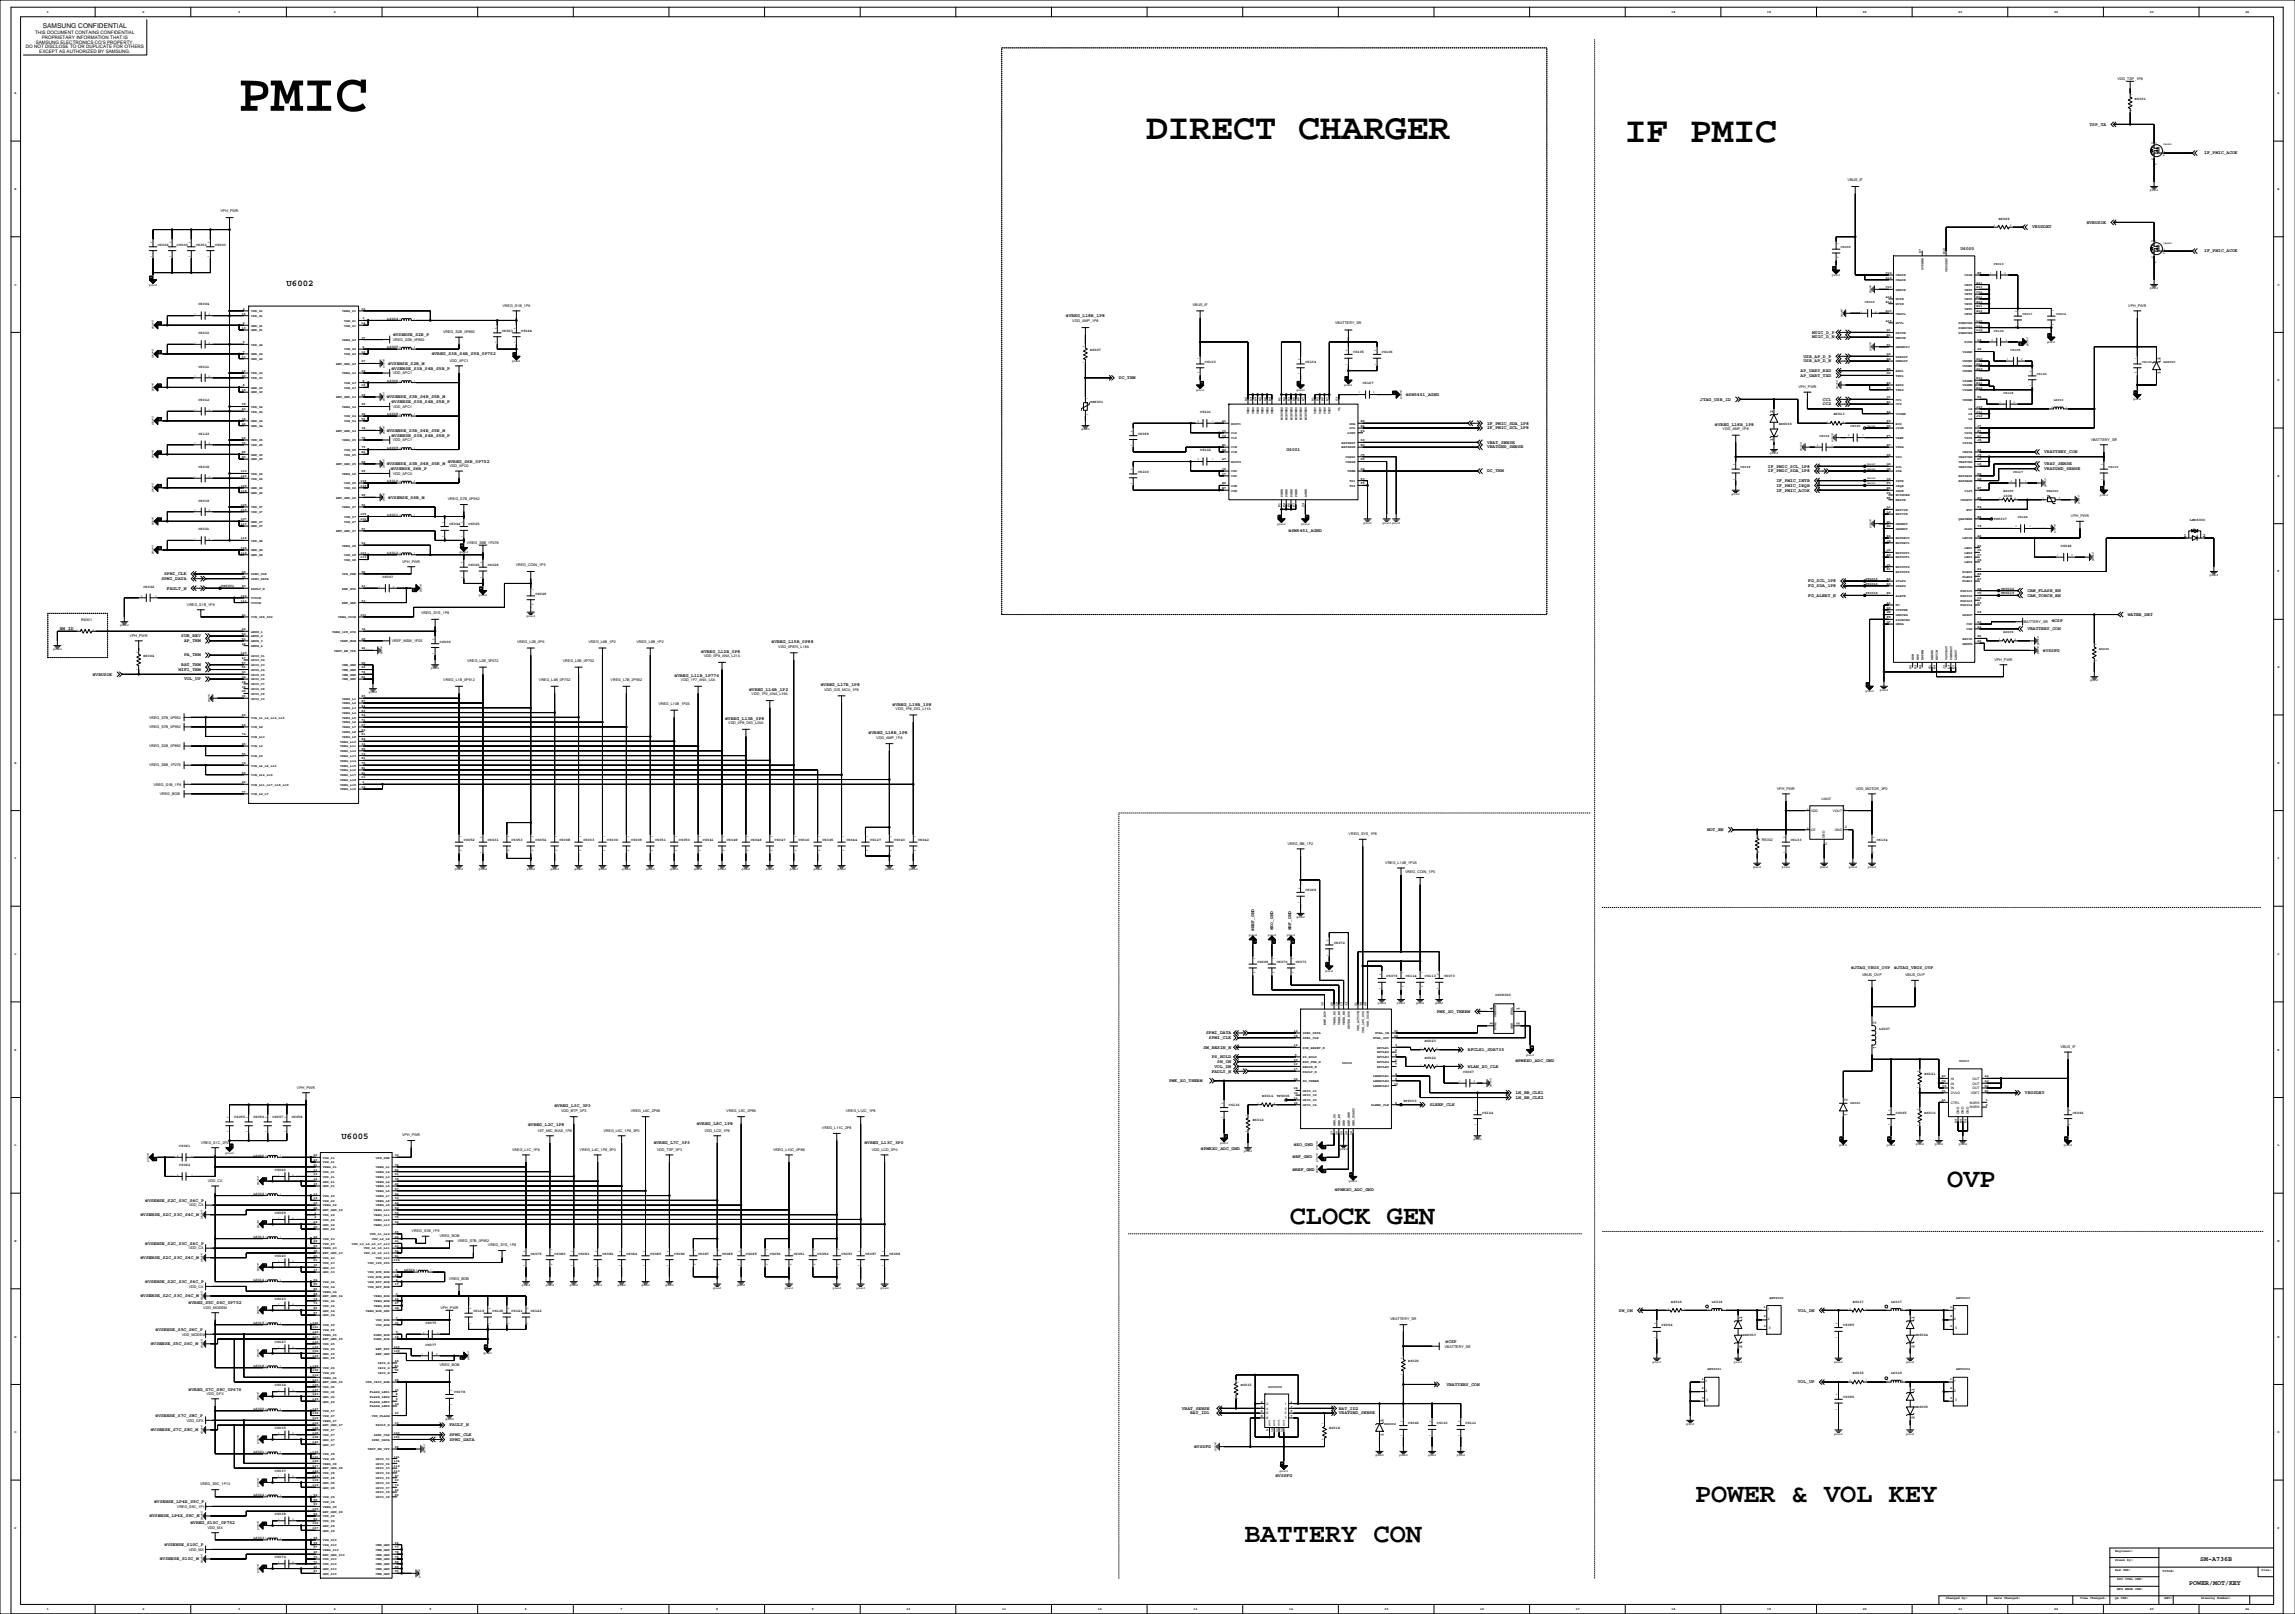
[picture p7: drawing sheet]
<svg xmlns="http://www.w3.org/2000/svg" width="2438mm" height="1714mm" viewBox="0 0 2438 1714" stroke-linecap="round" stroke-linejoin="round" font-family="sans-serif">
<defs><g id="words">
<text font-size="57.1" x="253" y="118">PMIC</text>
<g font-size="38.5">
<text x="1217" y="148">DIRECT CHARGER</text>
<text x="1726" y="151">IF PMIC</text>
</g>
<g font-size="28.6">
<text x="2068" y="1261">OVP</text>
<text x="1370" y="1300">CLOCK GEN</text>
<text x="1800" y="1595">POWER &amp; VOL KEY</text>
<text x="1322" y="1638">BATTERY CON</text>
</g>
<g font-size="9.5">
<text x="304" y="303">U6002</text>
<text x="363" y="1210">U6005</text>
</g>
<g font-size="7.1">
<text x="45" y="29">SAMSUNG CONFIDENTIAL</text>
<text x="2337" y="1658">SM-A736B</text>
<text x="2325" y="1683">POWER/MOT/KEY</text>
</g>
<g font-size="4.9">
<text x="37" y="36">THIS DOCUMENT CONTAINS CONFIDENTIAL</text>
<text x="44" y="41">PROPRIETARY INFORMATION THAT IS</text>
<text x="38" y="46">SAMSUNG ELECTRONICS CO'S PROPERTY.</text>
<text x="27" y="51">DO NOT DISCLOSE TO OR DUPLICATE FOR OTHERS</text>
<text x="42" y="56">EXCEPT AS AUTHORIZED BY SAMSUNG.</text>
<text x="2219" y="133">TSP_TA</text>
<text x="2341" y="164">IF_PMIC_ACOK</text>
<text x="2216" y="238">NVBUSOK</text>
<text x="2159" y="243">VBUSDET</text>
<text x="2082" y="266">U6000</text>
<text x="2341" y="268">IF_PMIC_ACOK</text>
<text x="1132" y="337">@VREG_L18B_1P8</text>
<text x="418" y="357">@VSENSE_S2B_P</text>
<text x="1925" y="354">MUIC_D_P</text>
<text x="1925" y="359">MUIC_D_N</text>
<text x="459" y="377">@VREG_S3B_S4B_S5B_0P752</text>
<text x="1916" y="380">USB_AP_D_P</text>
<text x="2295" y="382" transform="rotate(-90 2295 382)">2</text>
<text x="412" y="387">@VSENSE_S2B_M</text>
<text x="1916" y="385">USB_AP_D_N</text>
<text x="416" y="392">@VSENSE_S3B_S4B_S5B_P</text>
<text x="1913" y="395">AP_UART_RXD</text>
<text x="1913" y="400">AP_UART_TXD</text>
<text x="2295" y="398" transform="rotate(-90 2295 398)">1</text>
<text x="1188" y="403">DC_THM</text>
<text x="411" y="423">@VSENSE_S3B_S4B_S5B_M</text>
<text x="1493" y="420">@SM5451_AGND</text>
<text x="1806" y="426">JTAG_USB_ID</text>
<text x="1936" y="426">CC1</text>
<text x="416" y="428">@VSENSE_S3B_S4B_S5B_P</text>
<text x="1936" y="431">CC2</text>
<text x="1883" y="438" transform="rotate(-90 1883 438)">2</text>
<text x="1580" y="456">IF_PMIC_SCL_1P8</text>
<text x="1580" y="451">IF_PMIC_SDA_1P8</text>
<text x="1822" y="452">@VREG_L18B_1P8</text>
<text x="411" y="459">@VSENSE_S3B_S4B_S5B_M</text>
<text x="416" y="464">@VSENSE_S3B_S4B_S5B_P</text>
<text x="1580" y="471">VBAT_SENSE</text>
<text x="1883" y="469" transform="rotate(-90 1883 469)">1</text>
<text x="1366" y="479">U6001</text>
<text x="1580" y="476">VBATGND_SENSE</text>
<text x="2171" y="481">VBATTERY_CON</text>
<text x="476" y="492">@VREG_S6B_0P752</text>
<text x="411" y="494">@VSENSE_S3B_S4B_S5B_M</text>
<text x="1878" y="497">IF_PMIC_SCL_1P8</text>
<text x="2171" y="494">VBAT_SENSE</text>
<text x="415" y="499">@VSENSE_S6B_P</text>
<text x="1580" y="502">DC_THM</text>
<text x="1878" y="502">IF_PMIC_SDA_1P8</text>
<text x="2171" y="499">VBATGND_SENSE</text>
<text x="1887" y="512">IF_PMIC_INTB</text>
<text x="1887" y="517">IF_PMIC_IRQB</text>
<text x="1887" y="522">IF_PMIC_ACOK</text>
<text x="412" y="530">@VSENSE_S6B_M</text>
<text x="1369" y="565">@SM5451_AGND</text>
<text x="2320" y="570">1</text>
<text x="2340" y="570">2</text>
<text x="174" y="611">SPMI_CLK</text>
<text x="171" y="616">SPMI_DATA</text>
<text x="1921" y="619">FG_SCL_1P8</text>
<text x="1921" y="624">FG_SDA_1P8</text>
<text x="177" y="626">FAULT_N</text>
<text x="2153" y="629">CAM_FLASH_EN</text>
<text x="1921" y="634">FG_ALERT_N</text>
<text x="2153" y="634">CAM_TORCH_EN</text>
<text x="2260" y="654">WATER_DET</text>
<text x="2179" y="660">@CSP</text>
<text x="63" y="670">HW ID</text>
<text x="2153" y="669">VBATTERY_CON</text>
<text x="193" y="677">SUB_REV</text>
<text x="196" y="682">AP_THM</text>
<text x="820" y="683">@VREG_L15B_0P88</text>
<text x="745" y="693">@VREG_L12B_0P8</text>
<text x="2170" y="692">@VSSFG</text>
<text x="196" y="697">PA_THM</text>
<text x="193" y="707">BAT_THM</text>
<text x="190" y="712">WIFI_THM</text>
<text x="99" y="718">NVBUSOK</text>
<text x="717" y="719">@VREG_L11B_1P776</text>
<text x="196" y="723">VOL_UP</text>
<text x="872" y="729">@VREG_L17B_1P8</text>
<text x="796" y="734">@VREG_L14B_1P2</text>
<text x="948" y="749">@VREG_L19B_1P8</text>
<text x="770" y="765">@VREG_L13B_0P8</text>
<text x="923" y="780">@VREG_L18B_1P8</text>
<text x="1813" y="883">MOT_EN</text>
<text x="1332" y="989" transform="rotate(-90 1332 989)">@REF_GND</text>
<text x="1352" y="988" transform="rotate(-90 1352 988)">@XO_GND</text>
<text x="1371" y="988" transform="rotate(-90 1371 988)">@RF_GND</text>
<text x="1966" y="1029">@JTAG_VBUS_OVP</text>
<text x="2012" y="1029">@JTAG_VBUS_OVP</text>
<text x="1586" y="1073" transform="rotate(-90 1586 1073)">4</text>
<text x="1614" y="1073" transform="rotate(-90 1614 1073)">1</text>
<text x="1526" y="1076">PMK_XO_THERM</text>
<text x="1586" y="1088" transform="rotate(-90 1586 1088)">3</text>
<text x="1614" y="1088" transform="rotate(-90 1614 1088)">2</text>
<text x="1993" y="1087" transform="rotate(-90 1993 1087)">2</text>
<text x="1281" y="1098">SPMI_DATA</text>
<text x="1284" y="1104">SPMI_CLK</text>
<text x="1278" y="1114">SM_RESIN_N</text>
<text x="1993" y="1115" transform="rotate(-90 1993 1115)">1</text>
<text x="1559" y="1116">RFCLK1_SDR735</text>
<text x="1287" y="1124">PS_HOLD</text>
<text x="1610" y="1128">@PMKXO_ADC_GND</text>
<text x="1293" y="1129">SW_ON</text>
<text x="1287" y="1139">FAULT_N</text>
<text x="1290" y="1134">VOL_DN</text>
<text x="1559" y="1134">WLAN_XO_CLK</text>
<text x="1242" y="1149">PMK_XO_THERM</text>
<text x="1610" y="1162">LN_BB_CLK1</text>
<text x="2151" y="1162">VBUSDET</text>
<text x="1610" y="1167">LN_BB_CLK2</text>
<text x="1962" y="1169" transform="rotate(-90 1962 1169)">2</text>
<text x="589" y="1176">@VREG_L3C_3P3</text>
<text x="1519" y="1175">SLEEP_CLK</text>
<text x="1962" y="1185" transform="rotate(-90 1962 1185)">1</text>
<text x="561" y="1196">@VREG_L2C_1P8</text>
<text x="740" y="1195">@VREG_L8C_1P8</text>
<text x="694" y="1215">@VREG_L7C_3P3</text>
<text x="918" y="1215">@VREG_L13C_3P0</text>
<text x="1374" y="1217">@XO_GND</text>
<text x="1276" y="1222">@PMKXO_ADC_GND</text>
<text x="1373" y="1230">@RF_GND</text>
<text x="1373" y="1243">@REF_GND</text>
<text x="1418" y="1265">@PMKXO_ADC_GND</text>
<text x="154" y="1276">@VSENSE_S2C_S3C_S4C_P</text>
<text x="149" y="1291">@VSENSE_S2C_S3C_S4C_M</text>
<text x="154" y="1322">@VSENSE_S2C_S3C_S4C_P</text>
<text x="149" y="1337">@VSENSE_S2C_S3C_S4C_M</text>
<text x="154" y="1363">@VSENSE_S2C_S3C_S4C_P</text>
<text x="149" y="1378">@VSENSE_S2C_S3C_S4C_M</text>
<text x="200" y="1385">@VREG_S5C_S6C_0P752</text>
<text x="1720" y="1393">SW_ON</text>
<text x="1910" y="1393">VOL_DN</text>
<text x="1851" y="1401" transform="rotate(-90 1851 1401)">1</text>
<text x="2033" y="1401" transform="rotate(-90 2033 1401)">1</text>
<text x="165" y="1413">@VSENSE_S5C_S6C_P</text>
<text x="1536" y="1426">@CSP</text>
<text x="160" y="1429">@VSENSE_S5C_S6C_M</text>
<text x="1851" y="1431" transform="rotate(-90 1851 1431)">2</text>
<text x="2033" y="1431" transform="rotate(-90 2033 1431)">2</text>
<text x="1910" y="1469">VOL_UP</text>
<text x="1536" y="1472">VBATTERY_CON</text>
<text x="200" y="1477">@VREG_S7C_S8C_0P676</text>
<text x="2033" y="1477" transform="rotate(-90 2033 1477)">1</text>
<text x="1255" y="1497">VBAT_SENSE</text>
<text x="1422" y="1497">BAT_ID2</text>
<text x="165" y="1505">@VSENSE_S7C_S8C_P</text>
<text x="1264" y="1502">BAT_ID1</text>
<text x="1422" y="1502">VBATGND_SENSE</text>
<text x="1470" y="1510" transform="rotate(-90 1470 1510)">2</text>
<text x="2033" y="1507" transform="rotate(-90 2033 1507)">2</text>
<text x="477" y="1515">FAULT_N</text>
<text x="160" y="1520">@VSENSE_S7C_S8C_M</text>
<text x="477" y="1525">SPMI_CLK</text>
<text x="1470" y="1525" transform="rotate(-90 1470 1525)">1</text>
<text x="477" y="1530">SPMI_DATA</text>
<text x="1268" y="1538">@VSSFG</text>
<text x="1355" y="1568">@VSSFG</text>
<text x="164" y="1596">@VSENSE_LP4X_S9C_P</text>
<text x="159" y="1611">@VSENSE_LP4X_S9C_M</text>
<text x="202" y="1619">@VREG_S10C_0P752</text>
<text x="175" y="1642">@VSENSE_S10C_P</text>
<text x="170" y="1657">@VSENSE_S10C_M</text>
</g>
<g font-size="3.9">
<text x="2249" y="84">VDD_TSP_1P8</text>
<text x="2268" y="106">R6031</text>
<text x="1963" y="193">VBUS_IF</text>
<text x="234" y="226">VPH_PWR</text>
<text x="2123" y="233">R6029</text>
<text x="168" y="261">C6002</text>
<text x="188" y="261">C6000</text>
<text x="208" y="261">C6001</text>
<text x="229" y="261">C6003</text>
<text x="211" y="324">C6004</text>
<text x="534" y="326">VREG_S1B_1P9</text>
<text x="1267" y="325">VBUS_IF</text>
<text x="2261" y="326">VPH_PWR</text>
<text x="411" y="340">L6004</text>
<text x="1139" y="342">VDD_AMP_1P8</text>
<text x="1418" y="344">VBATTERY_SR</text>
<text x="471" y="354">VREG_S2B_0P892</text>
<text x="533" y="352">C6063</text>
<text x="554" y="352">C6064</text>
<text x="211" y="355">C6010</text>
<text x="417" y="362">VREG_S2B_0P892</text>
<text x="411" y="370">L6005</text>
<text x="1158" y="373">R6007</text>
<text x="1437" y="375">C6105</text>
<text x="1468" y="375">C6106</text>
<text x="477" y="384">VDD_APC1</text>
<text x="1280" y="385">C6103</text>
<text x="1387" y="385">C6104</text>
<text x="211" y="390">C6011</text>
<text x="417" y="398">VDD_APC1</text>
<text x="411" y="406">L6006</text>
<text x="1447" y="408">C6107</text>
<text x="1910" y="412">VPH_PWR</text>
<text x="211" y="426">C6012</text>
<text x="1158" y="429">TH6001</text>
<text x="417" y="433">VDD_APC1</text>
<text x="411" y="441">L6008</text>
<text x="1275" y="439">C6101</text>
<text x="1948" y="441">R6013</text>
<text x="1889" y="451">ZD6006</text>
<text x="211" y="462">C6123</text>
<text x="1209" y="462">C6099</text>
<text x="1830" y="457">VDD_AMP_1P8</text>
<text x="417" y="469">VDD_APC1</text>
<text x="2221" y="468">VBATTERY_SR</text>
<text x="411" y="477">L6009</text>
<text x="1275" y="479">C6102</text>
<text x="211" y="497">C6018</text>
<text x="477" y="496">VDD_APC0</text>
<text x="1209" y="502">C6100</text>
<text x="417" y="504">VDD_APC0</text>
<text x="411" y="512">L6010</text>
<text x="2128" y="528">100K</text>
<text x="211" y="533">C6019</text>
<text x="476" y="531">VREG_S7B_0P952</text>
<text x="411" y="548">L6011</text>
<text x="2200" y="549">VPH_PWR</text>
<text x="2118" y="552">TP6017</text>
<text x="2326" y="553">LED6000</text>
<text x="211" y="563">C6021</text>
<text x="477" y="558">C6024</text>
<text x="498" y="558">C6025</text>
<text x="496" y="578">VREG_S8B_1P276</text>
<text x="2189" y="581">C6046</text>
<text x="411" y="588">L6012</text>
<text x="427" y="598">VPH_PWR</text>
<text x="498" y="601">C6026</text>
<text x="518" y="601">C6028</text>
<text x="548" y="601">VREG_COIN_1P5</text>
<text x="406" y="614">C6007</text>
<text x="235" y="623">TP6001</text>
<text x="152" y="624">C6022</text>
<text x="2125" y="626">TP6022</text>
<text x="569" y="632">C6029</text>
<text x="2125" y="631">TP6019</text>
<text x="199" y="644">VREG_S1B_1P9</text>
<text x="447" y="652">VREG_SYS_1P8</text>
<text x="86" y="660">R6001</text>
<text x="2147" y="661">VBATTERY_SR</text>
<text x="138" y="677">VPH_PWR</text>
<text x="416" y="682">VREF_MSM_1P25</text>
<text x="467" y="682">C6006</text>
<text x="549" y="683">VREG_L3B_0P6</text>
<text x="625" y="683">VREG_L6B_1P2</text>
<text x="676" y="683">VREG_L9B_1P2</text>
<text x="827" y="688">VDD_0P875_L18A</text>
<text x="152" y="698">R6004</text>
<text x="748" y="698">VDD_0P8_ANA_L21A</text>
<text x="2118" y="702">VPH_PWR</text>
<text x="496" y="703">VREG_L2B_3P072</text>
<text x="598" y="703">VREG_L5B_0P752</text>
<text x="471" y="723">VREG_L1B_0P912</text>
<text x="572" y="723">VREG_L4B_0P752</text>
<text x="649" y="723">VREG_L7B_2P952</text>
<text x="723" y="723">VDD_1P7_ANA_L5A</text>
<text x="875" y="734">VDD_OIS_MCU_1P8</text>
<text x="798" y="739">VDD_1P2_ANA_L19A</text>
<text x="699" y="749">VREG_L10B_1P25</text>
<text x="951" y="754">VDD_1P8_DIG_L11A</text>
<text x="158" y="763">VREG_S7B_0P952</text>
<text x="158" y="773">VREG_S7B_0P952</text>
<text x="774" y="769">VDD_0P8_DIG_L20A</text>
<text x="931" y="784">VDD_AMP_1P8</text>
<text x="158" y="794">VREG_S2B_0P892</text>
<text x="158" y="814">VREG_S8B_1P276</text>
<text x="163" y="834">VREG_S1B_1P9</text>
<text x="1887" y="839">VPH_PWR</text>
<text x="1971" y="839">VDD_MOTOR_3P0</text>
<text x="170" y="845">VREG_BOB</text>
<text x="1432" y="887">VREG_SYS_1P8</text>
<text x="493" y="893">C6052</text>
<text x="518" y="893">C6031</text>
<text x="543" y="893">C6053</text>
<text x="569" y="893">C6054</text>
<text x="594" y="893">C6008</text>
<text x="620" y="893">C6033</text>
<text x="645" y="893">C6036</text>
<text x="670" y="893">C6009</text>
<text x="696" y="893">C6051</text>
<text x="721" y="893">C6050</text>
<text x="747" y="893">C6041</text>
<text x="772" y="893">C6049</text>
<text x="797" y="893">C6048</text>
<text x="823" y="893">C6047</text>
<text x="848" y="893">C6016</text>
<text x="874" y="893">C6045</text>
<text x="899" y="893">C6044</text>
<text x="924" y="893">C6127</text>
<text x="950" y="893">C6043</text>
<text x="975" y="893">C6042</text>
<text x="1872" y="893">R6032</text>
<text x="1902" y="893">C6133</text>
<text x="1993" y="893">C6134</text>
<text x="1367" y="897">VREG_BB_1P2</text>
<text x="1471" y="917">VREG_L10B_1P25</text>
<text x="1492" y="928">VREG_COIN_1P5</text>
<text x="1387" y="947">C6068</text>
<text x="1417" y="1002">C6072</text>
<text x="1336" y="1023">C6069</text>
<text x="1356" y="1023">C6070</text>
<text x="1376" y="1023">C6071</text>
<text x="1473" y="1038">C6076</text>
<text x="1493" y="1038">C6114</text>
<text x="1513" y="1038">C6113</text>
<text x="1534" y="1038">C6073</text>
<text x="1978" y="1037">VBUS_OVP</text>
<text x="2024" y="1037">VBUS_OVP</text>
<text x="1589" y="1058">OSC6000</text>
<text x="1996" y="1094">L6007</text>
<text x="1513" y="1107">R6023</text>
<text x="2189" y="1113">VBUS_IF</text>
<text x="1513" y="1124">R6022</text>
<text x="1554" y="1140">C6067</text>
<text x="2044" y="1142">R6021</text>
<text x="315" y="1156">VPH_PWR</text>
<text x="1341" y="1165">R6014</text>
<text x="1356" y="1165">TP6000</text>
<text x="1305" y="1175">C6116</text>
<text x="1491" y="1170">TP6003</text>
<text x="596" y="1181">VDD_BTP_3P3</text>
<text x="670" y="1181">VREG_L6C_2P96</text>
<text x="771" y="1181">VREG_L9C_2P96</text>
<text x="898" y="1181">VREG_L12C_1P8</text>
<text x="249" y="1188">C6055</text>
<text x="269" y="1188">C6056</text>
<text x="289" y="1188">C6057</text>
<text x="310" y="1188">C6058</text>
<text x="1574" y="1183">C6124</text>
<text x="2014" y="1183">C6065</text>
<text x="2044" y="1183">R6010</text>
<text x="2202" y="1183">C6066</text>
<text x="1331" y="1190">R6012</text>
<text x="873" y="1199">VREG_L11C_2P8</text>
<text x="571" y="1203">1ST_MIC_BIAS_1P8</text>
<text x="641" y="1202">VREG_L5C_1P8_3P0</text>
<text x="748" y="1202">VDD_LCD_1P8</text>
<text x="427" y="1207">VPH_PWR</text>
<text x="213" y="1215">VREG_S1C_2P2</text>
<text x="190" y="1218">C6061</text>
<text x="544" y="1222">VREG_L1C_1P8</text>
<text x="616" y="1222">VREG_L4C_1P8_3P0</text>
<text x="698" y="1222">VDD_TSP_3P3</text>
<text x="821" y="1222">VREG_L10C_0P88</text>
<text x="926" y="1222">VDD_LCD_3P0</text>
<text x="269" y="1228">L6000</text>
<text x="190" y="1239">C6062</text>
<text x="292" y="1244">C6060</text>
<text x="221" y="1255">VDD_CX</text>
<text x="269" y="1269">L6002</text>
<text x="201" y="1281">VDD_CX</text>
<text x="292" y="1289">C6059</text>
<text x="437" y="1308">VREG_S1B_1P9</text>
<text x="467" y="1314">VREG_BOB</text>
<text x="269" y="1315">L6013</text>
<text x="486" y="1319">VREG_S7B_0P952</text>
<text x="518" y="1324">VREG_SYS_1P8</text>
<text x="201" y="1327">VDD_CX</text>
<text x="292" y="1335">C6020</text>
<text x="564" y="1333">C6079</text>
<text x="589" y="1333">C6080</text>
<text x="615" y="1333">C6081</text>
<text x="640" y="1333">C6082</text>
<text x="665" y="1333">C6084</text>
<text x="691" y="1333">C6085</text>
<text x="716" y="1333">C6086</text>
<text x="742" y="1333">C6087</text>
<text x="767" y="1333">C6088</text>
<text x="792" y="1333">C6089</text>
<text x="818" y="1333">C6090</text>
<text x="843" y="1333">C6091</text>
<text x="868" y="1333">C6092</text>
<text x="894" y="1333">C6093</text>
<text x="919" y="1333">C6097</text>
<text x="945" y="1333">C6098</text>
<text x="429" y="1350">L6024</text>
<text x="269" y="1360">L6014</text>
<text x="477" y="1359">VREG_BOB</text>
<text x="201" y="1368">VDD_CX</text>
<text x="292" y="1381">C6023</text>
<text x="1775" y="1383">R6016</text>
<text x="1818" y="1383">L6016</text>
<text x="1968" y="1383">R6017</text>
<text x="2009" y="1383">L6017</text>
<text x="216" y="1390">VDD_MODEM</text>
<text x="468" y="1390">VPH_PWR</text>
<text x="503" y="1393">C6119</text>
<text x="523" y="1393">C6120</text>
<text x="543" y="1393">C6121</text>
<text x="564" y="1393">C6122</text>
<text x="1477" y="1402">VBATTERY_SR</text>
<text x="269" y="1406">L6015</text>
<text x="452" y="1406">C6075</text>
<text x="1765" y="1409">C6094</text>
<text x="1958" y="1409">C6095</text>
<text x="193" y="1418">VDD_MODEM</text>
<text x="1851" y="1419">ZD6003</text>
<text x="2034" y="1419">ZD6004</text>
<text x="292" y="1427">C6027</text>
<text x="452" y="1429">C6077</text>
<text x="1534" y="1431">VBATTERY_SR</text>
<text x="269" y="1452">L6018</text>
<text x="467" y="1451">VREG_BOB</text>
<text x="1496" y="1447">R6020</text>
<text x="1968" y="1460">R6019</text>
<text x="2009" y="1460">L6019</text>
<text x="292" y="1472">C6034</text>
<text x="1318" y="1472">R6015</text>
<text x="219" y="1481">VDD_GFX</text>
<text x="482" y="1480">C6078</text>
<text x="1958" y="1485">C6096</text>
<text x="269" y="1498">L6020</text>
<text x="2034" y="1495">ZD6005</text>
<text x="198" y="1510">VDD_GFX</text>
<text x="292" y="1518">C6035</text>
<text x="1412" y="1518">R6018</text>
<text x="1496" y="1513">C6040</text>
<text x="1526" y="1513">C6110</text>
<text x="1557" y="1513">C6111</text>
<text x="269" y="1543">L6021</text>
<text x="292" y="1564">C6037</text>
<text x="213" y="1578">VREG_S9C_1P13</text>
<text x="269" y="1589">L6022</text>
<text x="188" y="1601">VREG_S9C_1P13</text>
<text x="292" y="1609">C6038</text>
<text x="220" y="1624">VDD_MX</text>
<text x="269" y="1635">L6023</text>
<text x="201" y="1647">VDD_MX</text>
<text x="292" y="1655">C6074</text>
</g>
<g font-size="3.5">
<text x="50" y="14">1</text>
<text x="151" y="14">2</text>
<text x="253" y="14">3</text>
<text x="354" y="14">4</text>
<text x="1775" y="14">18</text>
<text x="1877" y="14">19</text>
<text x="1979" y="14">20</text>
<text x="2080" y="14">21</text>
<text x="2182" y="14">22</text>
<text x="2283" y="14">23</text>
<text x="2385" y="14">24</text>
<text x="15" y="100">A</text>
<text x="2419" y="100">A</text>
<text x="15" y="202">B</text>
<text x="2419" y="202">B</text>
<text x="1955" y="264">C6005</text>
<text x="2041" y="269" transform="rotate(-90 2041 269)">D7</text>
<text x="2066" y="270" transform="rotate(-90 2066 270)">D10</text>
<text x="2118" y="281">C6013</text>
<text x="2043" y="287" transform="rotate(-90 2043 287)">OVPENB</text>
<text x="2003" y="291">C12</text>
<text x="2014" y="293">CHGIN</text>
<text x="2069" y="289" transform="rotate(-90 2069 289)">VBUSDET</text>
<text x="2087" y="293">VSSH</text>
<text x="2101" y="291">E9</text>
<text x="2003" y="296">D12</text>
<text x="2014" y="299">CHGIN</text>
<text x="15" y="303">C</text>
<text x="2087" y="304">VBYP</text>
<text x="2099" y="301">A11</text>
<text x="2419" y="303">C</text>
<text x="2003" y="306">C10</text>
<text x="2014" y="309">GNDIN</text>
<text x="2087" y="309">VBYP</text>
<text x="2099" y="306">B11</text>
<text x="2099" y="311">C11</text>
<text x="2003" y="316">A12</text>
<text x="2087" y="314">VBYP</text>
<text x="2099" y="316">D11</text>
<text x="1981" y="322">C6015</text>
<text x="2003" y="321">B12</text>
<text x="2014" y="319">WCIN</text>
<text x="2014" y="324">WCIN</text>
<text x="2087" y="324">VBYP</text>
<text x="2087" y="319">VBYP</text>
<text x="2099" y="321">E10</text>
<text x="258" y="329">4</text>
<text x="384" y="329">23</text>
<text x="2087" y="329">VBYP</text>
<text x="2099" y="326">E11</text>
<text x="257" y="334">15</text>
<text x="267" y="332">VDD_S1</text>
<text x="364" y="332">VREG_S1</text>
<text x="2003" y="332">B10</text>
<text x="2014" y="334">CHGVL</text>
<text x="2087" y="334">VBYP</text>
<text x="2099" y="332">E12</text>
<text x="2148" y="335">C6017</text>
<text x="2184" y="335">C6014</text>
<text x="267" y="337">VDD_S1</text>
<text x="366" y="342">VSW_S1</text>
<text x="385" y="339">3</text>
<text x="2003" y="342">A10</text>
<text x="2099" y="342">L10</text>
<text x="258" y="344">2</text>
<text x="267" y="347">GND_S1</text>
<text x="366" y="347">VSW_S1</text>
<text x="384" y="344">14</text>
<text x="2014" y="344">WCVL</text>
<text x="2080" y="344">PGNDCHG</text>
<text x="2099" y="347">L11</text>
<text x="257" y="349">13</text>
<text x="267" y="352">GND_S1</text>
<text x="2004" y="352">D1</text>
<text x="2080" y="349">PGNDCHG</text>
<text x="2099" y="352">L12</text>
<text x="2118" y="352">C6132</text>
<text x="384" y="360">37</text>
<text x="2004" y="357">E1</text>
<text x="2014" y="354">DPCON</text>
<text x="2014" y="360">DMCON</text>
<text x="2080" y="354">PGNDCHG</text>
<text x="258" y="365">5</text>
<text x="364" y="362">VREG_S2</text>
<text x="2087" y="365">PVDD</text>
<text x="2101" y="362">L9</text>
<text x="267" y="367">VDD_S2</text>
<text x="385" y="370">6</text>
<text x="2004" y="367">F1</text>
<text x="2014" y="370">GNDMUIC</text>
<text x="258" y="375">7</text>
<text x="267" y="377">GND_S2</text>
<text x="366" y="372">VSW_S2</text>
<text x="366" y="377">VSW_S2</text>
<text x="384" y="375">16</text>
<text x="2004" y="377">D2</text>
<text x="2084" y="375">VSSMP</text>
<text x="2101" y="372">G9</text>
<text x="2136" y="373">C6108</text>
<text x="257" y="380">17</text>
<text x="267" y="382">GND_S2</text>
<text x="2004" y="382">E2</text>
<text x="2014" y="380">DPHOST</text>
<text x="2099" y="382">G10</text>
<text x="357" y="387">RMT_GND_S2</text>
<text x="384" y="385">27</text>
<text x="2014" y="385">DMHOST</text>
<text x="2084" y="390">VDDMP</text>
<text x="2084" y="385">VDDMP</text>
<text x="2099" y="387">G11</text>
<text x="2275" y="385">C6131</text>
<text x="2298" y="385">ZD6000</text>
<text x="257" y="395">10</text>
<text x="384" y="395">29</text>
<text x="2004" y="393">E4</text>
<text x="2014" y="395">RXD1</text>
<text x="2084" y="395">VDDMP</text>
<text x="2099" y="393">G12</text>
<text x="257" y="400">20</text>
<text x="267" y="398">VDD_S3</text>
<text x="364" y="398">VREG_S3</text>
<text x="2004" y="398">G3</text>
<text x="2014" y="400">TXD1</text>
<text x="2164" y="398">C6130</text>
<text x="267" y="403">VDD_S3</text>
<text x="366" y="408">VSW_S3</text>
<text x="385" y="405">9</text>
<text x="2004" y="408">E3</text>
<text x="2084" y="405">VSSMN</text>
<text x="2099" y="403">K10</text>
<text x="2099" y="408">K11</text>
<text x="2419" y="405">D</text>
<text x="258" y="410">8</text>
<text x="267" y="413">GND_S3</text>
<text x="366" y="413">VSW_S3</text>
<text x="384" y="410">19</text>
<text x="2004" y="413">F3</text>
<text x="2014" y="410">RXD2</text>
<text x="2084" y="410">VSSMN</text>
<text x="2099" y="413">K12</text>
<text x="257" y="415">18</text>
<text x="267" y="418">GND_S3</text>
<text x="2014" y="415">TXD2</text>
<text x="2084" y="415">VSSMN</text>
<text x="2128" y="418">C6118</text>
<text x="357" y="423">RMT_GND_S3</text>
<text x="384" y="420">28</text>
<text x="2004" y="423">C1</text>
<text x="2014" y="426">CC1</text>
<text x="2084" y="426">VDDMN</text>
<text x="2101" y="423">K9</text>
<text x="257" y="431">59</text>
<text x="384" y="431">48</text>
<text x="1324" y="426" transform="rotate(-90 1324 426)">A2</text>
<text x="1330" y="426" transform="rotate(-90 1330 426)">A3</text>
<text x="1335" y="426" transform="rotate(-90 1335 426)">A4</text>
<text x="1340" y="426" transform="rotate(-90 1340 426)">A5</text>
<text x="1345" y="426" transform="rotate(-90 1345 426)">A6</text>
<text x="1350" y="426" transform="rotate(-90 1350 426)">B4</text>
<text x="1360" y="426" transform="rotate(-90 1360 426)">B1</text>
<text x="1365" y="426" transform="rotate(-90 1365 426)">B2</text>
<text x="1370" y="426" transform="rotate(-90 1370 426)">B3</text>
<text x="1375" y="426" transform="rotate(-90 1375 426)">B5</text>
<text x="1380" y="426" transform="rotate(-90 1380 426)">B6</text>
<text x="1385" y="426" transform="rotate(-90 1385 426)">B7</text>
<text x="1396" y="426" transform="rotate(-90 1396 426)">D1</text>
<text x="1401" y="426" transform="rotate(-90 1401 426)">D2</text>
<text x="1406" y="426" transform="rotate(-90 1406 426)">D6</text>
<text x="1411" y="426" transform="rotate(-90 1411 426)">D7</text>
<text x="1421" y="426" transform="rotate(-90 1421 426)">C3</text>
<text x="2004" y="428">B1</text>
<text x="2014" y="431">CC2</text>
<text x="2181" y="426">L6003</text>
<text x="257" y="436">60</text>
<text x="267" y="433">VDD_S4</text>
<text x="364" y="433">VREG_S4</text>
<text x="1423" y="436" transform="rotate(-90 1423 436)">VL</text>
<text x="2091" y="436">LX</text>
<text x="2099" y="433">J10</text>
<text x="267" y="438">VDD_S4</text>
<text x="366" y="443">VSW_S4</text>
<text x="384" y="441">49</text>
<text x="1327" y="440" transform="rotate(-90 1327 440)">VBUS</text>
<text x="1332" y="440" transform="rotate(-90 1332 440)">VBUS</text>
<text x="1337" y="440" transform="rotate(-90 1337 440)">VBUS</text>
<text x="1342" y="440" transform="rotate(-90 1342 440)">VBUS</text>
<text x="1347" y="440" transform="rotate(-90 1347 440)">VBUS</text>
<text x="1352" y="440" transform="rotate(-90 1352 440)">VBUS</text>
<text x="1398" y="440" transform="rotate(-90 1398 440)">VOUT</text>
<text x="1403" y="440" transform="rotate(-90 1403 440)">VOUT</text>
<text x="1408" y="440" transform="rotate(-90 1408 440)">VOUT</text>
<text x="1413" y="440" transform="rotate(-90 1413 440)">VOUT</text>
<text x="2004" y="438">B2</text>
<text x="2014" y="441">VCONN</text>
<text x="2091" y="441">LX</text>
<text x="2099" y="438">J11</text>
<text x="2099" y="443">J12</text>
<text x="257" y="446">39</text>
<text x="267" y="448">GND_S4</text>
<text x="366" y="448">VSW_S4</text>
<text x="384" y="446">50</text>
<text x="1298" y="448">A1</text>
<text x="1363" y="447" transform="rotate(-90 1363 447)">MIDVBUS</text>
<text x="1368" y="447" transform="rotate(-90 1368 447)">MIDVBUS</text>
<text x="1373" y="447" transform="rotate(-90 1373 447)">MIDVBUS</text>
<text x="1378" y="447" transform="rotate(-90 1378 447)">MIDVBUS</text>
<text x="1383" y="447" transform="rotate(-90 1383 447)">MIDVBUS</text>
<text x="1388" y="447" transform="rotate(-90 1388 447)">MIDVBUS</text>
<text x="1445" y="448">E5</text>
<text x="2004" y="448">F2</text>
<text x="2091" y="446">LX</text>
<text x="257" y="451">40</text>
<text x="267" y="453">GND_S4</text>
<text x="1308" y="451">BOOT1</text>
<text x="1434" y="451">SDA</text>
<text x="1445" y="453">E4</text>
<text x="1966" y="454">C6030</text>
<text x="2004" y="453">D6</text>
<text x="2014" y="451">RID</text>
<text x="2101" y="453">J7</text>
<text x="357" y="459">RMT_GND_S4</text>
<text x="384" y="456">38</text>
<text x="1298" y="459">C1</text>
<text x="1308" y="461">C1P</text>
<text x="1431" y="461">nINT</text>
<text x="1434" y="456">SCL</text>
<text x="1445" y="459">F4</text>
<text x="1978" y="456">1</text>
<text x="2014" y="456">JIGB</text>
<text x="2087" y="461">VSYS</text>
<text x="2087" y="456">VSYS</text>
<text x="2101" y="459">K7</text>
<text x="257" y="466">69</text>
<text x="384" y="466">78</text>
<text x="1298" y="464">C2</text>
<text x="1308" y="466">C1P</text>
<text x="1932" y="464">C6032</text>
<text x="2004" y="464">F7</text>
<text x="2014" y="466">VREF</text>
<text x="2087" y="466">VSYS</text>
<text x="2101" y="464">L7</text>
<text x="257" y="471">70</text>
<text x="267" y="469">VDD_S5</text>
<text x="267" y="474">VDD_S5</text>
<text x="364" y="469">VREG_S5</text>
<text x="1298" y="474">E1</text>
<text x="1425" y="471">BATSNSP</text>
<text x="1445" y="469">D3</text>
<text x="1445" y="474">E3</text>
<text x="2004" y="474">H7</text>
<text x="2084" y="471">VSYSA</text>
<text x="2101" y="469">J8</text>
<text x="366" y="479">VSW_S5</text>
<text x="384" y="476">79</text>
<text x="1298" y="479">E2</text>
<text x="1308" y="476">C1N</text>
<text x="1425" y="476">BATSNSN</text>
<text x="2014" y="476">VDDA</text>
<text x="2101" y="479">H8</text>
<text x="257" y="481">89</text>
<text x="267" y="484">GND_S5</text>
<text x="366" y="484">VSW_S5</text>
<text x="384" y="481">80</text>
<text x="1308" y="481">C1N</text>
<text x="1445" y="484">C5</text>
<text x="2004" y="484">D5</text>
<text x="2084" y="481">VBATA</text>
<text x="2101" y="484">J5</text>
<text x="257" y="486">90</text>
<text x="267" y="489">GND_S5</text>
<text x="384" y="492">88</text>
<text x="1298" y="489">A7</text>
<text x="1308" y="492">BOOT2</text>
<text x="1429" y="492">CSNSN</text>
<text x="1429" y="486">CSNSP</text>
<text x="1445" y="489">D5</text>
<text x="2014" y="486">VIO</text>
<text x="2080" y="486">VBATCHG</text>
<text x="2080" y="492">VBATCHG</text>
<text x="2101" y="489">K5</text>
<text x="357" y="494">RMT_GND_S5</text>
<text x="1849" y="497">C6039</text>
<text x="1978" y="497">1</text>
<text x="2004" y="494">G6</text>
<text x="2014" y="497">SCL</text>
<text x="2080" y="497">VBATCHG</text>
<text x="2101" y="494">L5</text>
<text x="2240" y="497">C6115</text>
<text x="256" y="502">110</text>
<text x="384" y="502">99</text>
<text x="1298" y="499">C6</text>
<text x="1308" y="502">C2P</text>
<text x="1431" y="502">THEM</text>
<text x="1445" y="499">D4</text>
<text x="1978" y="502">1</text>
<text x="2004" y="499">G5</text>
<text x="2014" y="502">SDA</text>
<text x="2138" y="502">C6117</text>
<text x="256" y="507">120</text>
<text x="267" y="509">VDD_S6</text>
<text x="267" y="504">VDD_S6</text>
<text x="364" y="504">VREG_S6</text>
<text x="1298" y="504">C7</text>
<text x="1308" y="507">C2P</text>
<text x="1445" y="509">F3</text>
<text x="2004" y="509">C2</text>
<text x="2080" y="507">BATSNSP</text>
<text x="2101" y="504">K8</text>
<text x="2101" y="509">L8</text>
<text x="2419" y="506">E</text>
<text x="366" y="514">VSW_S6</text>
<text x="383" y="512">109</text>
<text x="1298" y="514">E6</text>
<text x="1434" y="512">TP1</text>
<text x="1445" y="514">F5</text>
<text x="1978" y="512">1</text>
<text x="2004" y="514">F5</text>
<text x="2014" y="512">INTB</text>
<text x="2080" y="512">BATSNSN</text>
<text x="256" y="517">108</text>
<text x="267" y="519">GND_S6</text>
<text x="366" y="519">VSW_S6</text>
<text x="383" y="517">119</text>
<text x="1298" y="519">E7</text>
<text x="1308" y="517">C2N</text>
<text x="1434" y="517">TP2</text>
<text x="1978" y="517">1</text>
<text x="2004" y="519">E6</text>
<text x="2014" y="517">IRQB</text>
<text x="2101" y="519">E7</text>
<text x="256" y="522">118</text>
<text x="267" y="525">GND_S6</text>
<text x="384" y="527">98</text>
<text x="1308" y="522">C2N</text>
<text x="2004" y="525">F6</text>
<text x="2014" y="522">INOK</text>
<text x="2014" y="527">WCINOKB</text>
<text x="2087" y="522">V1P5</text>
<text x="2128" y="523">R6005</text>
<text x="2174" y="523">TH6000</text>
<text x="357" y="530">RMT_GND_S6</text>
<text x="1363" y="528" transform="rotate(-90 1363 528)">PGND</text>
<text x="1368" y="528" transform="rotate(-90 1368 528)">PGND</text>
<text x="1373" y="528" transform="rotate(-90 1373 528)">PGND</text>
<text x="1378" y="528" transform="rotate(-90 1378 528)">PGND</text>
<text x="1388" y="528" transform="rotate(-90 1388 528)">AGND</text>
<text x="2004" y="530">E5</text>
<text x="2014" y="532">MRSTB</text>
<text x="2082" y="532">VDDNTC</text>
<text x="2101" y="530">H5</text>
<text x="256" y="537">105</text>
<text x="267" y="540">VDD_S7</text>
<text x="364" y="540">VREG_S7</text>
<text x="384" y="537">96</text>
<text x="1360" y="538" transform="rotate(-90 1360 538)">F1</text>
<text x="1365" y="538" transform="rotate(-90 1365 538)">F2</text>
<text x="1370" y="538" transform="rotate(-90 1370 538)">F6</text>
<text x="1375" y="538" transform="rotate(-90 1375 538)">F7</text>
<text x="1385" y="538" transform="rotate(-90 1385 538)">C4</text>
<text x="2004" y="540">L1</text>
<text x="2101" y="540">F4</text>
<text x="256" y="542">115</text>
<text x="267" y="545">VDD_S7</text>
<text x="2004" y="545">L2</text>
<text x="2014" y="542">MSTVIN</text>
<text x="2089" y="542">NTC</text>
<text x="366" y="550">VSW_S7</text>
<text x="383" y="547">106</text>
<text x="2014" y="547">MSTVIN</text>
<text x="2101" y="550">E8</text>
<text x="2143" y="550">C6126</text>
<text x="256" y="558">117</text>
<text x="256" y="553">107</text>
<text x="267" y="555">GND_S7</text>
<text x="366" y="555">VSW_S7</text>
<text x="383" y="553">116</text>
<text x="2004" y="555">H1</text>
<text x="2014" y="558">GNDMST</text>
<text x="2080" y="553">QBATENB</text>
<text x="2113" y="553">1</text>
<text x="267" y="560">GND_S7</text>
<text x="384" y="563">97</text>
<text x="2004" y="560">H2</text>
<text x="2014" y="563">GNDMST</text>
<text x="2087" y="563">ULDO</text>
<text x="2101" y="560">C9</text>
<text x="357" y="565">RMT_GND_S7</text>
<text x="256" y="573">112</text>
<text x="267" y="575">VDD_S8</text>
<text x="2004" y="570">K4</text>
<text x="2004" y="575">J4</text>
<text x="2014" y="573">MSTDRV0</text>
<text x="2084" y="573">LEDIN</text>
<text x="2101" y="570">A6</text>
<text x="364" y="580">VREG_S8</text>
<text x="384" y="578">94</text>
<text x="2014" y="578">MSTDRV1</text>
<text x="2101" y="580">B6</text>
<text x="256" y="583">104</text>
<text x="267" y="586">GND_S8</text>
<text x="2004" y="586">J2</text>
<text x="2087" y="583">LED1</text>
<text x="2101" y="586">C6</text>
<text x="256" y="588">114</text>
<text x="267" y="591">GND_S8</text>
<text x="366" y="591">VSW_S8</text>
<text x="383" y="593">113</text>
<text x="383" y="588">103</text>
<text x="2004" y="591">K2</text>
<text x="2014" y="588">MSTOUT1</text>
<text x="2014" y="593">MSTOUT1</text>
<text x="2087" y="588">LED2</text>
<text x="2087" y="593">LED3</text>
<text x="2101" y="591">C7</text>
<text x="366" y="596">VSW_S8</text>
<text x="2087" y="598">LED4</text>
<text x="2101" y="596">C8</text>
<text x="2004" y="606">K1</text>
<text x="2004" y="601">J1</text>
<text x="2014" y="603">MSTOUT2</text>
<text x="2101" y="606">B9</text>
<text x="257" y="608">25</text>
<text x="267" y="611">SPMI_CLK</text>
<text x="364" y="611">VPH_PWR</text>
<text x="384" y="608">58</text>
<text x="2014" y="608">MSTOUT2</text>
<text x="2084" y="608">FLED1</text>
<text x="2101" y="611">B8</text>
<text x="2419" y="608">F</text>
<text x="257" y="613">35</text>
<text x="267" y="616">SPMI_DATA</text>
<text x="1982" y="616">TP6015</text>
<text x="2004" y="616">B4</text>
<text x="2084" y="613">FLED2</text>
<text x="2101" y="616">B7</text>
<text x="257" y="624">93</text>
<text x="384" y="624">43</text>
<text x="1978" y="619">1</text>
<text x="1978" y="624">1</text>
<text x="1982" y="621">TP6016</text>
<text x="2004" y="621">B3</text>
<text x="2014" y="624">SDAFG</text>
<text x="2014" y="619">SCLFG</text>
<text x="2084" y="619">FLED3</text>
<text x="234" y="626">1</text>
<text x="267" y="626">FAULT_N</text>
<text x="364" y="626">REF_BYP</text>
<text x="2082" y="629">FGPIO1</text>
<text x="2101" y="626">D4</text>
<text x="2120" y="629">1</text>
<text x="256" y="634">102</text>
<text x="1978" y="634">1</text>
<text x="1982" y="631">TP6018</text>
<text x="2004" y="631">B5</text>
<text x="2014" y="634">ALRTB</text>
<text x="2082" y="634">FGPIO2</text>
<text x="2101" y="631">C5</text>
<text x="2120" y="634">1</text>
<text x="256" y="639">111</text>
<text x="267" y="636">VCOIN</text>
<text x="267" y="641">VCOIN</text>
<text x="364" y="641">REF_GND</text>
<text x="384" y="639">53</text>
<text x="2004" y="641">A1</text>
<text x="2082" y="639">FGPIO3</text>
<text x="2101" y="641">C3</text>
<text x="2101" y="636">C4</text>
<text x="2004" y="646">D3</text>
<text x="2014" y="644">NC</text>
<text x="2082" y="644">FGPIO4</text>
<text x="2004" y="652">G8</text>
<text x="2014" y="649">OTPPWR</text>
<text x="2101" y="652">D9</text>
<text x="257" y="654">41</text>
<text x="267" y="657">VIN_1P8_SYS</text>
<text x="359" y="657">VREG_COIN</text>
<text x="383" y="654">101</text>
<text x="2004" y="657">F9</text>
<text x="2014" y="659">PSUBCHG</text>
<text x="2014" y="654">GNDCHG</text>
<text x="2084" y="654">GPADC</text>
<text x="2004" y="662">G7</text>
<text x="2014" y="664">GNDA</text>
<text x="2089" y="664">CSP</text>
<text x="2101" y="662">A3</text>
<text x="257" y="669">62</text>
<text x="267" y="672">AMUX_1</text>
<text x="353" y="672">VREG_1P8_SYS</text>
<text x="384" y="669">32</text>
<text x="2089" y="669">CSN</text>
<text x="2101" y="667">A4</text>
<text x="257" y="674">52</text>
<text x="267" y="677">AMUX_2</text>
<text x="2101" y="677">H6</text>
<text x="2128" y="672">R6009</text>
<text x="257" y="679">51</text>
<text x="267" y="682">AMUX_3</text>
<text x="361" y="682">VREF_MSM</text>
<text x="384" y="679">68</text>
<text x="2084" y="679">BATID</text>
<text x="2101" y="682">A5</text>
<text x="257" y="685">42</text>
<text x="267" y="687">AMUX_4</text>
<text x="384" y="690">46</text>
<text x="2084" y="685">GNDFG</text>
<text x="256" y="695">100</text>
<text x="355" y="692">TEST_EN_VPP</text>
<text x="2230" y="690">R6030</text>
<text x="257" y="700">47</text>
<text x="267" y="697">GPIO_01</text>
<text x="2033" y="701" transform="rotate(-90 2033 701)">HDN</text>
<text x="2038" y="701" transform="rotate(-90 2038 701)">HDP</text>
<text x="2043" y="701" transform="rotate(-90 2043 701)">HDPWM</text>
<text x="2053" y="701" transform="rotate(-90 2053 701)">GNDHD</text>
<text x="2058" y="701" transform="rotate(-90 2058 701)">HDVIN</text>
<text x="2069" y="701" transform="rotate(-90 2069 701)">VOUTBST</text>
<text x="2074" y="701" transform="rotate(-90 2074 701)">PGNDBST</text>
<text x="2079" y="701" transform="rotate(-90 2079 701)">LXBST</text>
<text x="257" y="705">57</text>
<text x="267" y="702">GPIO_02</text>
<text x="267" y="707">GPIO_03</text>
<text x="364" y="707">CMN_GND</text>
<text x="384" y="705">56</text>
<text x="257" y="710">95</text>
<text x="267" y="712">GPIO_04</text>
<text x="364" y="712">CMN_GND</text>
<text x="384" y="710">66</text>
<text x="2030" y="711" transform="rotate(-90 2030 711)">G2</text>
<text x="2035" y="711" transform="rotate(-90 2035 711)">H3</text>
<text x="2041" y="711" transform="rotate(-90 2041 711)">G4</text>
<text x="2051" y="711" transform="rotate(-90 2051 711)">G1</text>
<text x="2056" y="711" transform="rotate(-90 2056 711)">H4</text>
<text x="2066" y="711" transform="rotate(-90 2066 711)">J3</text>
<text x="2071" y="711" transform="rotate(-90 2071 711)">L3</text>
<text x="2076" y="711" transform="rotate(-90 2076 711)">K3</text>
<text x="2419" y="710">G</text>
<text x="257" y="715">33</text>
<text x="267" y="718">GPIO_05</text>
<text x="364" y="718">CMN_GND</text>
<text x="384" y="715">76</text>
<text x="257" y="725">24</text>
<text x="257" y="720">34</text>
<text x="267" y="723">GPIO_06</text>
<text x="364" y="723">CMN_GND</text>
<text x="384" y="720">86</text>
<text x="257" y="730">36</text>
<text x="267" y="728">GPIO_07</text>
<text x="257" y="735">26</text>
<text x="267" y="738">GPIO_09</text>
<text x="267" y="733">GPIO_08</text>
<text x="257" y="740">30</text>
<text x="267" y="743">GPIO_10</text>
<text x="364" y="743">VREG_L1</text>
<text x="384" y="740">65</text>
<text x="364" y="748">VREG_L2</text>
<text x="384" y="746">87</text>
<text x="364" y="753">VREG_L3</text>
<text x="384" y="751">44</text>
<text x="384" y="756">83</text>
<text x="257" y="761">84</text>
<text x="364" y="758">VREG_L4</text>
<text x="384" y="761">54</text>
<text x="267" y="763">VIN_L1_L4_L12_L15</text>
<text x="364" y="763">VREG_L5</text>
<text x="384" y="766">71</text>
<text x="257" y="771">64</text>
<text x="267" y="773">VIN_L8</text>
<text x="364" y="768">VREG_L6</text>
<text x="364" y="773">VREG_L7</text>
<text x="384" y="771">67</text>
<text x="364" y="779">VREG_L8</text>
<text x="384" y="776">63</text>
<text x="257" y="781">74</text>
<text x="267" y="784">VIN_L13</text>
<text x="364" y="784">VREG_L9</text>
<text x="384" y="781">61</text>
<text x="257" y="791">45</text>
<text x="361" y="789">VREG_L10</text>
<text x="384" y="786">82</text>
<text x="384" y="791">31</text>
<text x="267" y="794">VIN_L3</text>
<text x="361" y="794">VREG_L11</text>
<text x="384" y="796">85</text>
<text x="257" y="801">55</text>
<text x="267" y="804">VIN_L5</text>
<text x="361" y="804">VREG_L13</text>
<text x="361" y="799">VREG_L12</text>
<text x="384" y="801">73</text>
<text x="361" y="809">VREG_L14</text>
<text x="384" y="806">81</text>
<text x="15" y="811">H</text>
<text x="257" y="812">72</text>
<text x="267" y="814">VIN_L6_L9_L10</text>
<text x="361" y="814">VREG_L15</text>
<text x="384" y="812">75</text>
<text x="2419" y="811">H</text>
<text x="257" y="822">92</text>
<text x="361" y="819">VREG_L16</text>
<text x="384" y="817">91</text>
<text x="384" y="822">21</text>
<text x="267" y="824">VIN_L14_L16</text>
<text x="361" y="824">VREG_L17</text>
<text x="384" y="827">11</text>
<text x="257" y="832">22</text>
<text x="361" y="829">VREG_L18</text>
<text x="385" y="832">1</text>
<text x="267" y="834">VIN_L11_L17_L18_L19</text>
<text x="361" y="834">VREG_L19</text>
<text x="361" y="839">VREG_L19</text>
<text x="384" y="837">12</text>
<text x="257" y="842">77</text>
<text x="267" y="845">VIN_L2_L7</text>
<text x="1935" y="850">U6007</text>
<text x="1919" y="861">4</text>
<text x="1924" y="863">VDD</text>
<text x="1947" y="863">VOUT</text>
<text x="1958" y="861">1</text>
<text x="1919" y="882">3</text>
<text x="1960" y="879">2</text>
<text x="1924" y="883">CE</text>
<text x="1949" y="883">GND</text>
<text x="1938" y="890" transform="rotate(-90 1938 890)">GND</text>
<text x="1939" y="897">5</text>
<text x="15" y="913">I</text>
<text x="2419" y="913">I</text>
<text x="15" y="1014">J</text>
<text x="2419" y="1014">J</text>
<text x="1406" y="1069" transform="rotate(-90 1406 1069)">35</text>
<text x="1416" y="1069" transform="rotate(-90 1416 1069)">26</text>
<text x="1421" y="1069" transform="rotate(-90 1421 1069)">19</text>
<text x="1426" y="1069" transform="rotate(-90 1426 1069)">13</text>
<text x="1431" y="1069" transform="rotate(-90 1431 1069)">33</text>
<text x="1441" y="1069" transform="rotate(-90 1441 1069)">21</text>
<text x="1446" y="1069" transform="rotate(-90 1446 1069)">34</text>
<text x="1451" y="1069" transform="rotate(-90 1451 1069)">28</text>
<text x="1607" y="1078" transform="rotate(-90 1607 1078)">XTAL</text>
<text x="1589" y="1081" transform="rotate(-90 1589 1081)">SENSOR</text>
<text x="1408" y="1089" transform="rotate(-90 1408 1089)">REF_BYP</text>
<text x="1418" y="1089" transform="rotate(-90 1418 1089)">VREG_XO</text>
<text x="1423" y="1089" transform="rotate(-90 1423 1089)">VREG_RF</text>
<text x="1429" y="1089" transform="rotate(-90 1429 1089)">VREG_BB</text>
<text x="1454" y="1091" transform="rotate(-90 1454 1091)">VDD_COIN</text>
<text x="1374" y="1096">12</text>
<text x="1434" y="1093" transform="rotate(-90 1434 1093)">XDVDD_BYP</text>
<text x="1444" y="1095" transform="rotate(-90 1444 1095)">VDD_ACTIVE</text>
<text x="1449" y="1097" transform="rotate(-90 1449 1097)">VDD_1P8_SYS</text>
<text x="1481" y="1096">31</text>
<text x="1589" y="1094" transform="rotate(-90 1589 1094)">XTAL</text>
<text x="1607" y="1093" transform="rotate(-90 1607 1093)">GND</text>
<text x="1374" y="1101">18</text>
<text x="1384" y="1098">SPMI_DATA</text>
<text x="1384" y="1104">SPMI_CLK</text>
<text x="1458" y="1104">XTAL_OUT</text>
<text x="1461" y="1098">XTAL_IN</text>
<text x="1481" y="1101">25</text>
<text x="15" y="1116">K</text>
<text x="1374" y="1111">14</text>
<text x="1384" y="1114">PON_RESET_N</text>
<text x="1463" y="1114">RFCLK1</text>
<text x="1482" y="1111">3</text>
<text x="2419" y="1116">K</text>
<text x="1375" y="1121">5</text>
<text x="1463" y="1119">RFCLK2</text>
<text x="1482" y="1121">8</text>
<text x="1482" y="1116">2</text>
<text x="1374" y="1126">23</text>
<text x="1384" y="1124">PS_HOLD</text>
<text x="1463" y="1124">RFCLK3</text>
<text x="1482" y="1126">1</text>
<text x="2081" y="1128">U6003</text>
<text x="1374" y="1131">10</text>
<text x="1384" y="1129">KPD_PWR_N</text>
<text x="1426" y="1130">U6006</text>
<text x="1463" y="1129">RFCLK4</text>
<text x="1482" y="1131">7</text>
<text x="1374" y="1137">17</text>
<text x="1384" y="1134">RESIN_N</text>
<text x="1384" y="1139">FAULT_N</text>
<text x="1463" y="1134">RFCLK5</text>
<text x="1458" y="1144">LNBBCLK1</text>
<text x="1482" y="1142">4</text>
<text x="2062" y="1144">B3</text>
<text x="2108" y="1144">A2</text>
<text x="1374" y="1147">32</text>
<text x="1384" y="1149">XO_THERM</text>
<text x="1458" y="1149">LNBBCLK2</text>
<text x="1481" y="1152">15</text>
<text x="1482" y="1147">9</text>
<text x="2062" y="1149">C2</text>
<text x="2072" y="1152">IN</text>
<text x="2072" y="1147">IN</text>
<text x="2095" y="1147">OUT</text>
<text x="2095" y="1152">OUT</text>
<text x="2108" y="1149">A3</text>
<text x="1374" y="1157">24</text>
<text x="1458" y="1154">LNBBCLK3</text>
<text x="2063" y="1154">C3</text>
<text x="2072" y="1157">IN</text>
<text x="2095" y="1157">OUT</text>
<text x="2108" y="1154">B2</text>
<text x="1374" y="1162">30</text>
<text x="1384" y="1159">GPIO_01</text>
<text x="2062" y="1159">C1</text>
<text x="2072" y="1162">OVLO</text>
<text x="2093" y="1162">VDET</text>
<text x="2108" y="1159">B1</text>
<text x="1364" y="1170">1</text>
<text x="1374" y="1167">11</text>
<text x="1384" y="1165">GPIO_02</text>
<text x="1384" y="1170">GPIO_03</text>
<text x="2062" y="1170">A1</text>
<text x="2109" y="1170">1</text>
<text x="1374" y="1172">36</text>
<text x="1384" y="1175">GPIO_04</text>
<text x="1456" y="1175">SLEEP_CLK</text>
<text x="1482" y="1172">6</text>
<text x="1486" y="1175">1</text>
<text x="1966" y="1173">D6001</text>
<text x="2072" y="1172">CTRL</text>
<text x="2092" y="1172">MARK</text>
<text x="2109" y="1175">2</text>
<text x="2092" y="1177">MARK</text>
<text x="2081" y="1183" transform="rotate(-90 2081 1183)">GND</text>
<text x="2086" y="1183" transform="rotate(-90 2086 1183)">GND</text>
<text x="2091" y="1183" transform="rotate(-90 2091 1183)">GND</text>
<text x="2079" y="1193" transform="rotate(-90 2079 1193)">A4</text>
<text x="2084" y="1193" transform="rotate(-90 2084 1193)">B4</text>
<text x="2089" y="1192" transform="rotate(-90 2089 1192)">C4</text>
<text x="1418" y="1196" transform="rotate(-90 1418 1196)">GND_XO</text>
<text x="1423" y="1196" transform="rotate(-90 1423 1196)">GND_RF</text>
<text x="1429" y="1196" transform="rotate(-90 1429 1196)">GND</text>
<text x="1434" y="1196" transform="rotate(-90 1434 1196)">REF_GND</text>
<text x="1439" y="1196" transform="rotate(-90 1439 1196)">GND_XOADC</text>
<text x="1416" y="1206" transform="rotate(-90 1416 1206)">27</text>
<text x="1421" y="1206" transform="rotate(-90 1421 1206)">20</text>
<text x="1426" y="1206" transform="rotate(-90 1426 1206)">22</text>
<text x="1431" y="1206" transform="rotate(-90 1431 1206)">29</text>
<text x="1436" y="1206" transform="rotate(-90 1436 1206)">16</text>
<text x="15" y="1217">L</text>
<text x="2419" y="1217">L</text>
<text x="333" y="1228">22</text>
<text x="419" y="1228">33</text>
<text x="333" y="1233">23</text>
<text x="343" y="1236">VSW_S1</text>
<text x="343" y="1231">VSW_S1</text>
<text x="399" y="1231">VPH_PWR</text>
<text x="333" y="1238">21</text>
<text x="343" y="1241">VREG_S1</text>
<text x="399" y="1241">VREG_L1</text>
<text x="419" y="1238">76</text>
<text x="333" y="1243">11</text>
<text x="343" y="1246">VDD_S1</text>
<text x="399" y="1246">VREG_L2</text>
<text x="419" y="1243">80</text>
<text x="333" y="1253">34</text>
<text x="333" y="1248">12</text>
<text x="343" y="1251">VDD_S1</text>
<text x="399" y="1251">VREG_L3</text>
<text x="419" y="1248">51</text>
<text x="419" y="1253">39</text>
<text x="333" y="1258">35</text>
<text x="343" y="1256">GND_S1</text>
<text x="399" y="1256">VREG_L4</text>
<text x="419" y="1258">40</text>
<text x="343" y="1261">GND_S1</text>
<text x="399" y="1261">VREG_L5</text>
<text x="419" y="1264">67</text>
<text x="333" y="1269">13</text>
<text x="343" y="1271">VSW_S2</text>
<text x="399" y="1266">VREG_L6</text>
<text x="399" y="1271">VREG_L7</text>
<text x="419" y="1269">42</text>
<text x="333" y="1274">14</text>
<text x="343" y="1276">VSW_S2</text>
<text x="399" y="1276">VREG_L8</text>
<text x="419" y="1274">53</text>
<text x="333" y="1284">26</text>
<text x="333" y="1279">15</text>
<text x="343" y="1281">VREG_S2</text>
<text x="399" y="1281">VREG_L9</text>
<text x="419" y="1279">44</text>
<text x="419" y="1284">92</text>
<text x="334" y="1289">1</text>
<text x="343" y="1286">RMT_GND_S2</text>
<text x="397" y="1286">VREG_L10</text>
<text x="419" y="1289">55</text>
<text x="334" y="1294">2</text>
<text x="343" y="1291">VDD_S2</text>
<text x="397" y="1291">VREG_L11</text>
<text x="419" y="1294">75</text>
<text x="333" y="1299">24</text>
<text x="343" y="1302">GND_S2</text>
<text x="343" y="1297">VDD_S2</text>
<text x="397" y="1302">VREG_L13</text>
<text x="397" y="1297">VREG_L12</text>
<text x="419" y="1299">52</text>
<text x="333" y="1304">25</text>
<text x="343" y="1307">GND_S2</text>
<text x="393" y="1312">VDD_L1_L12</text>
<text x="419" y="1309">65</text>
<text x="15" y="1319">M</text>
<text x="333" y="1314">48</text>
<text x="333" y="1319">49</text>
<text x="343" y="1317">VSW_S3</text>
<text x="395" y="1317">VDD_L2_L8</text>
<text x="419" y="1319">41</text>
<text x="419" y="1314">66</text>
<text x="2419" y="1319">M</text>
<text x="333" y="1324">50</text>
<text x="343" y="1322">VSW_S3</text>
<text x="374" y="1322">VDD_L3_L4_L5_L7_L13</text>
<text x="419" y="1324">43</text>
<text x="333" y="1330">38</text>
<text x="343" y="1327">VREG_S3</text>
<text x="386" y="1327">VDD_L6_L9_L11</text>
<text x="419" y="1330">54</text>
<text x="333" y="1335">60</text>
<text x="343" y="1337">VDD_S3</text>
<text x="343" y="1332">RMT_GND_S3</text>
<text x="386" y="1332">VDD_L6_L9_L11</text>
<text x="399" y="1337">VDD_L10</text>
<text x="419" y="1335">91</text>
<text x="333" y="1340">61</text>
<text x="343" y="1342">VDD_S3</text>
<text x="391" y="1342">VDD_1P8_SYS</text>
<text x="418" y="1340">104</text>
<text x="333" y="1345">36</text>
<text x="333" y="1350">37</text>
<text x="343" y="1347">GND_S3</text>
<text x="420" y="1350">6</text>
<text x="343" y="1352">GND_S3</text>
<text x="391" y="1352">VSW_BCK_BOB</text>
<text x="419" y="1355">19</text>
<text x="333" y="1360">84</text>
<text x="391" y="1358">VSW_BCK_BOB</text>
<text x="420" y="1360">4</text>
<text x="333" y="1365">85</text>
<text x="343" y="1363">VSW_S4</text>
<text x="343" y="1368">VSW_S4</text>
<text x="391" y="1368">VSW_BST_BOB</text>
<text x="391" y="1363">VSW_BST_BOB</text>
<text x="419" y="1365">17</text>
<text x="333" y="1370">86</text>
<text x="343" y="1373">VREG_S4</text>
<text x="333" y="1375">98</text>
<text x="343" y="1378">RMT_GND_S4</text>
<text x="397" y="1378">VREG_BOB</text>
<text x="420" y="1375">3</text>
<text x="1880" y="1379">ANT6002</text>
<text x="2078" y="1379">ANT6003</text>
<text x="333" y="1385">73</text>
<text x="333" y="1380">72</text>
<text x="343" y="1383">VDD_S4</text>
<text x="397" y="1383">VREG_BOB</text>
<text x="419" y="1385">27</text>
<text x="419" y="1380">16</text>
<text x="333" y="1391">96</text>
<text x="343" y="1388">VDD_S4</text>
<text x="397" y="1388">VREG_BOB</text>
<text x="419" y="1391">28</text>
<text x="1874" y="1389">1</text>
<text x="1878" y="1392">1</text>
<text x="2072" y="1389">1</text>
<text x="2076" y="1392">1</text>
<text x="333" y="1396">97</text>
<text x="343" y="1393">GND_S4</text>
<text x="389" y="1393">VREG_BOB_SNS</text>
<text x="343" y="1398">GND_S4</text>
<text x="399" y="1403">VDD_BOB</text>
<text x="420" y="1401">7</text>
<text x="1874" y="1399">2</text>
<text x="1878" y="1402">2</text>
<text x="2072" y="1399">2</text>
<text x="2076" y="1402">2</text>
<text x="332" y="1406">120</text>
<text x="343" y="1408">VSW_S5</text>
<text x="399" y="1408">VDD_BOB</text>
<text x="419" y="1406">30</text>
<text x="1874" y="1409">3</text>
<text x="2072" y="1409">3</text>
<text x="332" y="1416">122</text>
<text x="332" y="1411">121</text>
<text x="343" y="1413">VSW_S5</text>
<text x="420" y="1416">5</text>
<text x="1879" y="1412">3</text>
<text x="2077" y="1412">3</text>
<text x="15" y="1421">N</text>
<text x="332" y="1421">110</text>
<text x="343" y="1418">VREG_S5</text>
<text x="397" y="1418">PGND_BOB</text>
<text x="419" y="1421">18</text>
<text x="2419" y="1421">N</text>
<text x="332" y="1426">132</text>
<text x="343" y="1424">RMT_GND_S5</text>
<text x="397" y="1424">PGND_BOB</text>
<text x="332" y="1431">133</text>
<text x="343" y="1434">VDD_S5</text>
<text x="343" y="1429">VDD_S5</text>
<text x="399" y="1434">REF_BYP</text>
<text x="418" y="1431">103</text>
<text x="332" y="1436">108</text>
<text x="343" y="1439">GND_S5</text>
<text x="399" y="1439">REF_GND</text>
<text x="418" y="1436">102</text>
<text x="332" y="1441">109</text>
<text x="343" y="1444">GND_S5</text>
<text x="332" y="1451">124</text>
<text x="401" y="1449">IRIS_R</text>
<text x="419" y="1446">69</text>
<text x="419" y="1451">81</text>
<text x="332" y="1457">136</text>
<text x="343" y="1454">VSW_S6</text>
<text x="401" y="1454">IRIS_G</text>
<text x="419" y="1457">56</text>
<text x="1814" y="1455">ANT6001</text>
<text x="2078" y="1455">ANT6004</text>
<text x="332" y="1462">112</text>
<text x="343" y="1459">VSW_S6</text>
<text x="401" y="1459">IRIS_B</text>
<text x="332" y="1467">111</text>
<text x="343" y="1464">VREG_S6</text>
<text x="343" y="1469">RMT_GND_S6</text>
<text x="389" y="1469">VDD_IRIS_RGB</text>
<text x="419" y="1467">68</text>
<text x="1807" y="1465">1</text>
<text x="1812" y="1468">1</text>
<text x="2072" y="1465">1</text>
<text x="2076" y="1468">1</text>
<text x="332" y="1472">125</text>
<text x="343" y="1474">VDD_S6</text>
<text x="1347" y="1474">SOC6000</text>
<text x="1807" y="1475">2</text>
<text x="2072" y="1475">2</text>
<text x="332" y="1482">123</text>
<text x="332" y="1477">137</text>
<text x="343" y="1479">VDD_S6</text>
<text x="393" y="1479">FLASH_LED1</text>
<text x="419" y="1477">31</text>
<text x="420" y="1482">8</text>
<text x="1812" y="1478">2</text>
<text x="2076" y="1478">2</text>
<text x="332" y="1487">135</text>
<text x="343" y="1484">GND_S6</text>
<text x="393" y="1484">FLASH_LED2</text>
<text x="420" y="1487">9</text>
<text x="1807" y="1486">3</text>
<text x="2072" y="1486">3</text>
<text x="343" y="1490">GND_S6</text>
<text x="393" y="1490">FLASH_LED3</text>
<text x="419" y="1492">32</text>
<text x="1339" y="1490">2</text>
<text x="1345" y="1492">2</text>
<text x="1365" y="1492">1</text>
<text x="1371" y="1490">1</text>
<text x="1813" y="1488">3</text>
<text x="2077" y="1488">3</text>
<text x="332" y="1497">127</text>
<text x="343" y="1500">VSW_S7</text>
<text x="393" y="1495">FLASH_LED4</text>
<text x="1339" y="1495">4</text>
<text x="1345" y="1497">4</text>
<text x="1365" y="1497">3</text>
<text x="1371" y="1495">3</text>
<text x="332" y="1502">139</text>
<text x="343" y="1505">VSW_S7</text>
<text x="395" y="1505">VDD_FLASH</text>
<text x="419" y="1502">20</text>
<text x="1339" y="1505">8</text>
<text x="1339" y="1500">6</text>
<text x="1345" y="1502">6</text>
<text x="1365" y="1502">5</text>
<text x="1371" y="1500">5</text>
<text x="1371" y="1505">7</text>
<text x="332" y="1507">115</text>
<text x="343" y="1510">VREG_S7</text>
<text x="1345" y="1507">8</text>
<text x="1365" y="1507">7</text>
<text x="332" y="1517">126</text>
<text x="332" y="1512">116</text>
<text x="343" y="1515">RMT_GND_S7</text>
<text x="399" y="1515">FAULT_N</text>
<text x="419" y="1512">10</text>
<text x="1470" y="1513">ZD6002</text>
<text x="15" y="1522">O</text>
<text x="332" y="1523">138</text>
<text x="343" y="1520">VDD_S7</text>
<text x="418" y="1523">100</text>
<text x="1348" y="1520" transform="rotate(-90 1348 1520)">9</text>
<text x="1353" y="1521" transform="rotate(-90 1353 1521)">10</text>
<text x="1358" y="1521" transform="rotate(-90 1358 1521)">11</text>
<text x="1363" y="1521" transform="rotate(-90 1363 1521)">12</text>
<text x="2419" y="1522">O</text>
<text x="332" y="1528">128</text>
<text x="343" y="1525">VDD_S7</text>
<text x="397" y="1525">SPMI_CLK</text>
<text x="418" y="1528">101</text>
<text x="332" y="1533">140</text>
<text x="343" y="1530">GND_S7</text>
<text x="343" y="1535">GND_S7</text>
<text x="395" y="1530">SPMI_DATA</text>
<text x="391" y="1540">TEST_EN_VPP</text>
<text x="419" y="1538">29</text>
<text x="332" y="1548">131</text>
<text x="332" y="1543">130</text>
<text x="343" y="1545">VSW_S8</text>
<text x="418" y="1548">141</text>
<text x="332" y="1553">129</text>
<text x="343" y="1550">VSW_S8</text>
<text x="399" y="1550">GPIO_01</text>
<text x="418" y="1553">134</text>
<text x="332" y="1558">117</text>
<text x="343" y="1556">VREG_S8</text>
<text x="399" y="1556">GPIO_02</text>
<text x="418" y="1558">114</text>
<text x="332" y="1563">142</text>
<text x="343" y="1566">VDD_S8</text>
<text x="343" y="1561">RMT_GND_S8</text>
<text x="399" y="1561">GPIO_03</text>
<text x="399" y="1566">GPIO_04</text>
<text x="418" y="1563">113</text>
<text x="332" y="1568">143</text>
<text x="343" y="1571">VDD_S8</text>
<text x="399" y="1571">GPIO_05</text>
<text x="419" y="1568">87</text>
<text x="332" y="1573">118</text>
<text x="343" y="1576">GND_S8</text>
<text x="399" y="1576">GPIO_06</text>
<text x="419" y="1573">63</text>
<text x="332" y="1578">119</text>
<text x="343" y="1581">GND_S8</text>
<text x="399" y="1581">GPIO_07</text>
<text x="419" y="1578">74</text>
<text x="419" y="1584">62</text>
<text x="333" y="1589">94</text>
<text x="399" y="1586">GPIO_08</text>
<text x="419" y="1589">99</text>
<text x="333" y="1594">95</text>
<text x="343" y="1591">VSW_S9</text>
<text x="399" y="1591">GPIO_09</text>
<text x="333" y="1599">93</text>
<text x="343" y="1601">VREG_S9</text>
<text x="343" y="1596">VSW_S9</text>
<text x="332" y="1604">105</text>
<text x="343" y="1606">RMT_GND_S9</text>
<text x="333" y="1609">82</text>
<text x="333" y="1614">83</text>
<text x="343" y="1611">VDD_S9</text>
<text x="332" y="1619">106</text>
<text x="343" y="1617">VDD_S9</text>
<text x="15" y="1624">P</text>
<text x="332" y="1624">107</text>
<text x="343" y="1622">GND_S9</text>
<text x="2419" y="1624">P</text>
<text x="343" y="1627">GND_S9</text>
<text x="333" y="1634">58</text>
<text x="343" y="1637">VSW_S10</text>
<text x="333" y="1639">59</text>
<text x="343" y="1642">VSW_S10</text>
<text x="399" y="1642">CMN_GND</text>
<text x="419" y="1639">64</text>
<text x="333" y="1644">57</text>
<text x="333" y="1650">45</text>
<text x="343" y="1647">VREG_S10</text>
<text x="399" y="1647">CMN_GND</text>
<text x="419" y="1650">78</text>
<text x="419" y="1644">77</text>
<text x="2247" y="1648">Engineer:</text>
<text x="333" y="1655">70</text>
<text x="343" y="1652">RMT_GND_S10</text>
<text x="399" y="1652">CMN_GND</text>
<text x="419" y="1655">79</text>
<text x="333" y="1660">71</text>
<text x="343" y="1657">VDD_S10</text>
<text x="399" y="1657">CMN_GND</text>
<text x="419" y="1660">88</text>
<text x="2247" y="1658">Drawn by:</text>
<text x="333" y="1665">46</text>
<text x="343" y="1667">GND_S10</text>
<text x="343" y="1662">VDD_S10</text>
<text x="399" y="1667">CMN_GND</text>
<text x="399" y="1662">CMN_GND</text>
<text x="419" y="1665">89</text>
<text x="333" y="1670">47</text>
<text x="343" y="1672">GND_S10</text>
<text x="399" y="1672">CMN_GND</text>
<text x="419" y="1670">90</text>
<text x="2247" y="1668">R&amp;D CHK:</text>
<text x="2297" y="1669">TITLE:</text>
<text x="2402" y="1668">Size:</text>
<text x="2249" y="1678">DOC CTRL CHK:</text>
<text x="2249" y="1688">MFG ENGR CHK:</text>
<text x="2067" y="1699">Changed by:</text>
<text x="2118" y="1699">Date Changed:</text>
<text x="2210" y="1699">Time Changed:</text>
<text x="2246" y="1699">QA CHK:</text>
<text x="2299" y="1699">REV:</text>
<text x="2338" y="1699">Drawing Number:</text>
<text x="50" y="1710">1</text>
<text x="151" y="1710">2</text>
<text x="253" y="1710">3</text>
<text x="354" y="1710">4</text>
<text x="456" y="1710">5</text>
<text x="558" y="1710">6</text>
<text x="659" y="1710">7</text>
<text x="761" y="1710">8</text>
<text x="862" y="1710">9</text>
<text x="963" y="1710">10</text>
<text x="1064" y="1710">11</text>
<text x="1166" y="1710">12</text>
<text x="1268" y="1710">13</text>
<text x="1369" y="1710">14</text>
<text x="1471" y="1710">15</text>
<text x="1572" y="1710">16</text>
<text x="1674" y="1710">17</text>
<text x="1775" y="1710">18</text>
<text x="1877" y="1710">19</text>
<text x="1979" y="1710">20</text>
<text x="2080" y="1710">21</text>
<text x="2182" y="1710">22</text>
<text x="2283" y="1710">23</text>
<text x="2385" y="1710">24</text>
</g>
<g font-size="2.8">
<text x="2284" y="203">ground</text>
<text x="1946" y="293">ground</text>
<text x="158" y="303">ground</text>
<text x="1988" y="312" transform="rotate(-90 1988 312)">ground</text>
<text x="2284" y="307">ground</text>
<text x="1957" y="337" transform="rotate(-90 1957 337)">ground</text>
<text x="163" y="350" transform="rotate(-90 163 350)">ground</text>
<text x="2174" y="364">ground</text>
<text x="2154" y="368" transform="rotate(-90 2154 368)">ground</text>
<text x="1988" y="373" transform="rotate(-90 1988 373)">ground</text>
<text x="163" y="380" transform="rotate(-90 163 380)">ground</text>
<text x="544" y="385">ground</text>
<text x="408" y="390" transform="rotate(-90 408 390)">ground</text>
<text x="1428" y="410">ground</text>
<text x="1952" y="413" transform="rotate(-90 1952 413)">ground</text>
<text x="163" y="416" transform="rotate(-90 163 416)">ground</text>
<text x="1270" y="415">ground</text>
<text x="1377" y="415">ground</text>
<text x="408" y="426" transform="rotate(-90 408 426)">ground</text>
<text x="1489" y="423" transform="rotate(-90 1489 423)">ground</text>
<text x="2266" y="425">ground</text>
<text x="163" y="451" transform="rotate(-90 163 451)">ground</text>
<text x="408" y="461" transform="rotate(-90 408 461)">ground</text>
<text x="1149" y="457">ground</text>
<text x="1947" y="469" transform="rotate(-90 1947 469)">ground</text>
<text x="1914" y="479" transform="rotate(-90 1914 479)">ground</text>
<text x="1880" y="482">ground</text>
<text x="163" y="487" transform="rotate(-90 163 487)">ground</text>
<text x="408" y="497" transform="rotate(-90 408 497)">ground</text>
<text x="2173" y="517" transform="rotate(-90 2173 517)">ground</text>
<text x="163" y="522" transform="rotate(-90 163 522)">ground</text>
<text x="1839" y="526">ground</text>
<text x="2230" y="527">ground</text>
<text x="408" y="533" transform="rotate(-90 408 533)">ground</text>
<text x="2209" y="535" transform="rotate(-90 2209 535)">ground</text>
<text x="163" y="558" transform="rotate(-90 163 558)">ground</text>
<text x="1357" y="557">ground</text>
<text x="1382" y="557">ground</text>
<text x="1448" y="556">ground</text>
<text x="1469" y="556">ground ground</text>
<text x="1988" y="560" transform="rotate(-90 1988 560)">ground</text>
<text x="2183" y="566" transform="rotate(-90 2183 566)">ground</text>
<text x="488" y="588">ground</text>
<text x="163" y="588" transform="rotate(-90 163 588)">ground</text>
<text x="2224" y="596" transform="rotate(-90 2224 596)">ground</text>
<text x="2347" y="612">ground</text>
<text x="448" y="629" transform="rotate(-90 448 629)">ground</text>
<text x="508" y="633">ground</text>
<text x="559" y="655">ground</text>
<text x="128" y="665">ground</text>
<text x="57" y="691">ground</text>
<text x="406" y="695" transform="rotate(-90 406 695)">ground</text>
<text x="2166" y="695" transform="rotate(-90 2166 695)">ground ground</text>
<text x="458" y="711">ground</text>
<text x="2220" y="724">ground</text>
<text x="392" y="736">ground</text>
<text x="1981" y="735">ground</text>
<text x="1997" y="734">ground</text>
<text x="223" y="746" transform="rotate(-90 223 746)">ground</text>
<text x="1862" y="922">ground</text>
<text x="1893" y="922">ground</text>
<text x="1933" y="922">ground</text>
<text x="1964" y="922">ground</text>
<text x="1984" y="922">ground</text>
<text x="483" y="924">ground</text>
<text x="509" y="924">ground</text>
<text x="559" y="924">ground</text>
<text x="585" y="924">ground</text>
<text x="610" y="924">ground</text>
<text x="636" y="924">ground</text>
<text x="661" y="924">ground</text>
<text x="686" y="924">ground</text>
<text x="712" y="924">ground</text>
<text x="737" y="924">ground</text>
<text x="763" y="924">ground</text>
<text x="788" y="924">ground</text>
<text x="813" y="924">ground</text>
<text x="839" y="924">ground</text>
<text x="864" y="924">ground</text>
<text x="890" y="924">ground</text>
<text x="940" y="924">ground</text>
<text x="966" y="924">ground</text>
<text x="1377" y="975">ground</text>
<text x="1326" y="994">ground</text>
<text x="1347" y="994">ground</text>
<text x="1367" y="994">ground</text>
<text x="1407" y="1032">ground</text>
<text x="1463" y="1066">ground</text>
<text x="1484" y="1066">ground</text>
<text x="1504" y="1066">ground</text>
<text x="1524" y="1066">ground</text>
<text x="1621" y="1121">ground</text>
<text x="1584" y="1155" transform="rotate(-90 1584 1155)">ground</text>
<text x="1565" y="1211">ground</text>
<text x="1296" y="1215">ground</text>
<text x="1953" y="1218">ground</text>
<text x="2004" y="1218">ground</text>
<text x="2035" y="1216">ground</text>
<text x="2055" y="1216">ground</text>
<text x="2081" y="1216">ground</text>
<text x="2192" y="1218">ground</text>
<text x="1321" y="1224">ground</text>
<text x="1400" y="1221" transform="rotate(-90 1400 1221)">ground</text>
<text x="1423" y="1221">ground</text>
<text x="239" y="1225">ground</text>
<text x="158" y="1234" transform="rotate(-90 158 1234)">ground</text>
<text x="1400" y="1234" transform="rotate(-90 1400 1234)">ground</text>
<text x="1400" y="1246" transform="rotate(-90 1400 1246)">ground</text>
<text x="275" y="1259" transform="rotate(-90 275 1259)">ground</text>
<text x="1433" y="1256">ground</text>
<text x="215" y="1295" transform="rotate(-90 215 1295)">ground</text>
<text x="275" y="1305" transform="rotate(-90 275 1305)">ground</text>
<text x="215" y="1340" transform="rotate(-90 215 1340)">ground</text>
<text x="275" y="1350" transform="rotate(-90 275 1350)">ground</text>
<text x="554" y="1366">ground</text>
<text x="580" y="1366">ground</text>
<text x="605" y="1366">ground</text>
<text x="631" y="1366">ground</text>
<text x="656" y="1366">ground</text>
<text x="681" y="1366">ground</text>
<text x="707" y="1366">ground</text>
<text x="783" y="1366">ground</text>
<text x="758" y="1369">ground</text>
<text x="834" y="1369">ground</text>
<text x="884" y="1369">ground</text>
<text x="910" y="1369">ground</text>
<text x="935" y="1369">ground</text>
<text x="215" y="1381" transform="rotate(-90 215 1381)">ground</text>
<text x="275" y="1396" transform="rotate(-90 275 1396)">ground</text>
<text x="215" y="1432" transform="rotate(-90 215 1432)">ground</text>
<text x="514" y="1438">ground</text>
<text x="275" y="1442" transform="rotate(-90 275 1442)">ground</text>
<text x="498" y="1444" transform="rotate(-90 498 1444)">ground</text>
<text x="1755" y="1447">ground</text>
<text x="1842" y="1447">ground</text>
<text x="1948" y="1447">ground</text>
<text x="2025" y="1447">ground</text>
<text x="275" y="1487" transform="rotate(-90 275 1487)">ground</text>
<text x="473" y="1508">ground</text>
<text x="1791" y="1513">ground</text>
<text x="215" y="1523" transform="rotate(-90 215 1523)">ground</text>
<text x="1948" y="1524">ground</text>
<text x="2025" y="1524">ground</text>
<text x="275" y="1533" transform="rotate(-90 275 1533)">ground</text>
<text x="1292" y="1541" transform="rotate(-90 1292 1541)">ground</text>
<text x="452" y="1543" transform="rotate(-90 452 1543)">ground</text>
<text x="1461" y="1546">ground</text>
<text x="1486" y="1546">ground</text>
<text x="1517" y="1546">ground</text>
<text x="1547" y="1546">ground</text>
<text x="1359" y="1563">ground</text>
<text x="275" y="1579" transform="rotate(-90 275 1579)">ground</text>
<text x="215" y="1614" transform="rotate(-90 215 1614)">ground</text>
<text x="275" y="1625" transform="rotate(-90 275 1625)">ground</text>
<text x="215" y="1660" transform="rotate(-90 215 1660)">ground</text>
<text x="275" y="1670" transform="rotate(-90 275 1670)">ground</text>
<text x="446" y="1675" transform="rotate(-90 446 1675)">ground</text>
</g>
<g font-size="2.5">
<text x="2265" y="100" transform="rotate(-90 2265 100)">1</text>
<text x="2265" y="118" transform="rotate(-90 2265 118)">2</text>
<text x="2285" y="153">D</text>
<text x="2289" y="153">3</text>
<text x="2298" y="155">TR6003</text>
<text x="2298" y="162">1</text>
<text x="2297" y="166">G</text>
<text x="2285" y="170">S</text>
<text x="2289" y="175">2</text>
<text x="2118" y="241">1</text>
<text x="2135" y="241">2</text>
<text x="2285" y="257">D</text>
<text x="2289" y="257">3</text>
<text x="162" y="258" transform="rotate(-90 162 258)">2</text>
<text x="182" y="258" transform="rotate(-90 182 258)">2</text>
<text x="202" y="258" transform="rotate(-90 202 258)">2</text>
<text x="223" y="258" transform="rotate(-90 223 258)">2</text>
<text x="1953" y="259" transform="rotate(-90 1953 259)">1</text>
<text x="2298" y="259">TR6002</text>
<text x="2297" y="270">G</text>
<text x="2298" y="266">1</text>
<text x="162" y="273" transform="rotate(-90 162 273)">1</text>
<text x="182" y="273" transform="rotate(-90 182 273)">1</text>
<text x="202" y="273" transform="rotate(-90 202 273)">1</text>
<text x="223" y="273" transform="rotate(-90 223 273)">1</text>
<text x="1953" y="274" transform="rotate(-90 1953 274)">2</text>
<text x="2285" y="274">S</text>
<text x="2289" y="279">2</text>
<text x="2114" y="291">1</text>
<text x="2129" y="291">2</text>
<text x="207" y="335">1</text>
<text x="222" y="335">2</text>
<text x="1977" y="332">1</text>
<text x="1992" y="332">2</text>
<text x="2142" y="332" transform="rotate(-90 2142 332)">2</text>
<text x="2182" y="330" transform="rotate(-90 2182 330)">1</text>
<text x="424" y="340">2</text>
<text x="439" y="340">1</text>
<text x="2142" y="347" transform="rotate(-90 2142 347)">1</text>
<text x="2182" y="345" transform="rotate(-90 2182 345)">2</text>
<text x="527" y="349" transform="rotate(-90 527 349)">2</text>
<text x="548" y="349" transform="rotate(-90 548 349)">2</text>
<text x="207" y="365">1</text>
<text x="222" y="365">2</text>
<text x="527" y="365" transform="rotate(-90 527 365)">1</text>
<text x="548" y="365" transform="rotate(-90 548 365)">1</text>
<text x="2115" y="362">2</text>
<text x="2131" y="362">1</text>
<text x="424" y="370">2</text>
<text x="439" y="370">1</text>
<text x="1152" y="369" transform="rotate(-90 1152 369)">2</text>
<text x="1431" y="372" transform="rotate(-90 1431 372)">2</text>
<text x="1462" y="372" transform="rotate(-90 1462 372)">2</text>
<text x="1274" y="381" transform="rotate(-90 1274 381)">1</text>
<text x="1381" y="382" transform="rotate(-90 1381 382)">2</text>
<text x="2132" y="383">1</text>
<text x="2147" y="383">2</text>
<text x="2269" y="381" transform="rotate(-90 2269 381)">1</text>
<text x="1152" y="386" transform="rotate(-90 1152 386)">1</text>
<text x="1431" y="388" transform="rotate(-90 1431 388)">1</text>
<text x="1462" y="388" transform="rotate(-90 1462 388)">1</text>
<text x="2158" y="395" transform="rotate(-90 2158 395)">2</text>
<text x="207" y="401">1</text>
<text x="222" y="401">2</text>
<text x="1274" y="396" transform="rotate(-90 1274 396)">2</text>
<text x="1381" y="398" transform="rotate(-90 1381 398)">1</text>
<text x="2269" y="396" transform="rotate(-90 2269 396)">2</text>
<text x="424" y="406">2</text>
<text x="439" y="406">1</text>
<text x="2158" y="410" transform="rotate(-90 2158 410)">1</text>
<text x="1443" y="418">1</text>
<text x="1459" y="418">2</text>
<text x="1156" y="424" transform="rotate(-90 1156 424)">1</text>
<text x="2124" y="428">1</text>
<text x="2139" y="428">2</text>
<text x="207" y="436">1</text>
<text x="222" y="436">2</text>
<text x="2179" y="434">2</text>
<text x="2194" y="434">1</text>
<text x="424" y="441">2</text>
<text x="439" y="441">1</text>
<text x="1156" y="441" transform="rotate(-90 1156 441)">2</text>
<text x="1272" y="448">2</text>
<text x="1288" y="448">1</text>
<text x="1940" y="449">1</text>
<text x="1957" y="449">2</text>
<text x="1983" y="453">TP6008</text>
<text x="1203" y="459" transform="rotate(-90 1203 459)">2</text>
<text x="1963" y="463">2</text>
<text x="1978" y="463">1</text>
<text x="207" y="472">1</text>
<text x="222" y="472">2</text>
<text x="1203" y="474" transform="rotate(-90 1203 474)">1</text>
<text x="1930" y="473">2</text>
<text x="1945" y="473">1</text>
<text x="424" y="477">2</text>
<text x="439" y="477">1</text>
<text x="1272" y="489">2</text>
<text x="1288" y="489">1</text>
<text x="1843" y="494" transform="rotate(-90 1843 494)">2</text>
<text x="1983" y="494">TP6007</text>
<text x="2234" y="494" transform="rotate(-90 2234 494)">2</text>
<text x="1203" y="499" transform="rotate(-90 1203 499)">2</text>
<text x="1983" y="499">TP6009</text>
<text x="207" y="507">1</text>
<text x="222" y="507">2</text>
<text x="1843" y="509" transform="rotate(-90 1843 509)">1</text>
<text x="1983" y="509">TP6010</text>
<text x="2234" y="509" transform="rotate(-90 2234 509)">1</text>
<text x="424" y="512">2</text>
<text x="439" y="512">1</text>
<text x="1203" y="515" transform="rotate(-90 1203 515)">1</text>
<text x="1983" y="514">TP6011</text>
<text x="2136" y="512">2</text>
<text x="2151" y="512">1</text>
<text x="2123" y="530">1</text>
<text x="2140" y="530">2</text>
<text x="2169" y="530">1</text>
<text x="2187" y="530">2</text>
<text x="207" y="543">1</text>
<text x="222" y="543">2</text>
<text x="424" y="548">2</text>
<text x="439" y="548">1</text>
<text x="471" y="555" transform="rotate(-90 471 555)">2</text>
<text x="492" y="555" transform="rotate(-90 492 555)">2</text>
<text x="2141" y="560">2</text>
<text x="2156" y="560">1</text>
<text x="207" y="573">1</text>
<text x="222" y="573">2</text>
<text x="471" y="570" transform="rotate(-90 471 570)">1</text>
<text x="492" y="570" transform="rotate(-90 492 570)">1</text>
<text x="424" y="588">2</text>
<text x="439" y="588">1</text>
<text x="2185" y="591">1</text>
<text x="2200" y="591">2</text>
<text x="492" y="598" transform="rotate(-90 492 598)">2</text>
<text x="512" y="598" transform="rotate(-90 512 598)">2</text>
<text x="492" y="614" transform="rotate(-90 492 614)">1</text>
<text x="512" y="614" transform="rotate(-90 512 614)">1</text>
<text x="402" y="624">1</text>
<text x="417" y="624">2</text>
<text x="567" y="627" transform="rotate(-90 567 627)">1</text>
<text x="150" y="634">2</text>
<text x="165" y="634">1</text>
<text x="567" y="642" transform="rotate(-90 567 642)">2</text>
<text x="81" y="670">1</text>
<text x="99" y="670">2</text>
<text x="461" y="680" transform="rotate(-90 461 680)">2</text>
<text x="2123" y="680">1</text>
<text x="2140" y="680">2</text>
<text x="2227" y="685" transform="rotate(-90 2227 685)">1</text>
<text x="146" y="694" transform="rotate(-90 146 694)">2</text>
<text x="461" y="695" transform="rotate(-90 461 695)">1</text>
<text x="2227" y="702" transform="rotate(-90 2227 702)">2</text>
<text x="146" y="711" transform="rotate(-90 146 711)">1</text>
<text x="490" y="889" transform="rotate(-90 490 889)">1</text>
<text x="512" y="890" transform="rotate(-90 512 890)">2</text>
<text x="541" y="889" transform="rotate(-90 541 889)">1</text>
<text x="567" y="889" transform="rotate(-90 567 889)">1</text>
<text x="592" y="889" transform="rotate(-90 592 889)">1</text>
<text x="617" y="889" transform="rotate(-90 617 889)">1</text>
<text x="643" y="889" transform="rotate(-90 643 889)">1</text>
<text x="668" y="889" transform="rotate(-90 668 889)">1</text>
<text x="694" y="889" transform="rotate(-90 694 889)">1</text>
<text x="719" y="889" transform="rotate(-90 719 889)">1</text>
<text x="744" y="889" transform="rotate(-90 744 889)">1</text>
<text x="770" y="889" transform="rotate(-90 770 889)">1</text>
<text x="795" y="889" transform="rotate(-90 795 889)">1</text>
<text x="820" y="889" transform="rotate(-90 820 889)">1</text>
<text x="846" y="889" transform="rotate(-90 846 889)">1</text>
<text x="871" y="889" transform="rotate(-90 871 889)">1</text>
<text x="897" y="889" transform="rotate(-90 897 889)">1</text>
<text x="922" y="889" transform="rotate(-90 922 889)">1</text>
<text x="947" y="889" transform="rotate(-90 947 889)">1</text>
<text x="973" y="889" transform="rotate(-90 973 889)">1</text>
<text x="1867" y="890">1</text>
<text x="1896" y="890" transform="rotate(-90 1896 890)">2</text>
<text x="1991" y="890" transform="rotate(-90 1991 890)">2</text>
<text x="490" y="904" transform="rotate(-90 490 904)">2</text>
<text x="512" y="906" transform="rotate(-90 512 906)">1</text>
<text x="541" y="904" transform="rotate(-90 541 904)">2</text>
<text x="567" y="904" transform="rotate(-90 567 904)">2</text>
<text x="592" y="904" transform="rotate(-90 592 904)">2</text>
<text x="617" y="904" transform="rotate(-90 617 904)">2</text>
<text x="643" y="904" transform="rotate(-90 643 904)">2</text>
<text x="668" y="904" transform="rotate(-90 668 904)">2</text>
<text x="694" y="904" transform="rotate(-90 694 904)">2</text>
<text x="719" y="904" transform="rotate(-90 719 904)">2</text>
<text x="744" y="904" transform="rotate(-90 744 904)">2</text>
<text x="770" y="904" transform="rotate(-90 770 904)">2</text>
<text x="795" y="904" transform="rotate(-90 795 904)">2</text>
<text x="820" y="904" transform="rotate(-90 820 904)">2</text>
<text x="846" y="904" transform="rotate(-90 846 904)">2</text>
<text x="871" y="904" transform="rotate(-90 871 904)">2</text>
<text x="897" y="904" transform="rotate(-90 897 904)">2</text>
<text x="922" y="904" transform="rotate(-90 922 904)">2</text>
<text x="947" y="904" transform="rotate(-90 947 904)">2</text>
<text x="973" y="904" transform="rotate(-90 973 904)">2</text>
<text x="1867" y="906">2</text>
<text x="1896" y="906" transform="rotate(-90 1896 906)">1</text>
<text x="1991" y="906" transform="rotate(-90 1991 906)">1</text>
<text x="1381" y="944" transform="rotate(-90 1381 944)">2</text>
<text x="1381" y="959" transform="rotate(-90 1381 959)">1</text>
<text x="1411" y="1000" transform="rotate(-90 1411 1000)">2</text>
<text x="1333" y="1018" transform="rotate(-90 1333 1018)">1</text>
<text x="1354" y="1018" transform="rotate(-90 1354 1018)">1</text>
<text x="1374" y="1018" transform="rotate(-90 1374 1018)">1</text>
<text x="1411" y="1015" transform="rotate(-90 1411 1015)">1</text>
<text x="1333" y="1033" transform="rotate(-90 1333 1033)">2</text>
<text x="1354" y="1033" transform="rotate(-90 1354 1033)">2</text>
<text x="1374" y="1033" transform="rotate(-90 1374 1033)">2</text>
<text x="1467" y="1035" transform="rotate(-90 1467 1035)">2</text>
<text x="1491" y="1033" transform="rotate(-90 1491 1033)">1</text>
<text x="1511" y="1033" transform="rotate(-90 1511 1033)">1</text>
<text x="1528" y="1035" transform="rotate(-90 1528 1035)">2</text>
<text x="1491" y="1049" transform="rotate(-90 1491 1049)">2</text>
<text x="1511" y="1049" transform="rotate(-90 1511 1049)">2</text>
<text x="1467" y="1050" transform="rotate(-90 1467 1050)">1</text>
<text x="1528" y="1050" transform="rotate(-90 1528 1050)">1</text>
<text x="1508" y="1114">1</text>
<text x="1526" y="1114">2</text>
<text x="1508" y="1132">1</text>
<text x="1526" y="1132">2</text>
<text x="2038" y="1138" transform="rotate(-90 2038 1138)">2</text>
<text x="1550" y="1150">1</text>
<text x="1565" y="1150">2</text>
<text x="2038" y="1155" transform="rotate(-90 2038 1155)">1</text>
<text x="1299" y="1172" transform="rotate(-90 1299 1172)">2</text>
<text x="1336" y="1173">1</text>
<text x="1353" y="1173">2</text>
<text x="1568" y="1180" transform="rotate(-90 1568 1180)">2</text>
<text x="2008" y="1180" transform="rotate(-90 2008 1180)">2</text>
<text x="2038" y="1179" transform="rotate(-90 2038 1179)">2</text>
<text x="2199" y="1180" transform="rotate(-90 2199 1180)">2</text>
<text x="243" y="1187" transform="rotate(-90 243 1187)">2</text>
<text x="263" y="1187" transform="rotate(-90 263 1187)">2</text>
<text x="283" y="1187" transform="rotate(-90 283 1187)">2</text>
<text x="304" y="1187" transform="rotate(-90 304 1187)">2</text>
<text x="1299" y="1187" transform="rotate(-90 1299 1187)">1</text>
<text x="1325" y="1185" transform="rotate(-90 1325 1185)">1</text>
<text x="1568" y="1195" transform="rotate(-90 1568 1195)">1</text>
<text x="2008" y="1195" transform="rotate(-90 2008 1195)">1</text>
<text x="2038" y="1196" transform="rotate(-90 2038 1196)">1</text>
<text x="2199" y="1195" transform="rotate(-90 2199 1195)">1</text>
<text x="243" y="1203" transform="rotate(-90 243 1203)">1</text>
<text x="263" y="1203" transform="rotate(-90 263 1203)">1</text>
<text x="283" y="1203" transform="rotate(-90 283 1203)">1</text>
<text x="304" y="1203" transform="rotate(-90 304 1203)">1</text>
<text x="1325" y="1202" transform="rotate(-90 1325 1202)">2</text>
<text x="188" y="1228">2</text>
<text x="203" y="1228">1</text>
<text x="282" y="1228">2</text>
<text x="297" y="1228">1</text>
<text x="188" y="1249">2</text>
<text x="203" y="1249">1</text>
<text x="296" y="1249">1</text>
<text x="311" y="1249">2</text>
<text x="282" y="1269">2</text>
<text x="297" y="1269">1</text>
<text x="296" y="1294">1</text>
<text x="311" y="1294">2</text>
<text x="282" y="1315">2</text>
<text x="297" y="1315">1</text>
<text x="558" y="1330" transform="rotate(-90 558 1330)">2</text>
<text x="587" y="1328" transform="rotate(-90 587 1328)">1</text>
<text x="609" y="1330" transform="rotate(-90 609 1330)">2</text>
<text x="634" y="1330" transform="rotate(-90 634 1330)">2</text>
<text x="659" y="1330" transform="rotate(-90 659 1330)">2</text>
<text x="685" y="1330" transform="rotate(-90 685 1330)">2</text>
<text x="710" y="1330" transform="rotate(-90 710 1330)">2</text>
<text x="739" y="1328" transform="rotate(-90 739 1328)">1</text>
<text x="764" y="1328" transform="rotate(-90 764 1328)">1</text>
<text x="786" y="1330" transform="rotate(-90 786 1330)">2</text>
<text x="815" y="1328" transform="rotate(-90 815 1328)">1</text>
<text x="841" y="1328" transform="rotate(-90 841 1328)">1</text>
<text x="866" y="1328" transform="rotate(-90 866 1328)">1</text>
<text x="892" y="1328" transform="rotate(-90 892 1328)">1</text>
<text x="913" y="1330" transform="rotate(-90 913 1330)">2</text>
<text x="939" y="1330" transform="rotate(-90 939 1330)">2</text>
<text x="296" y="1340">1</text>
<text x="311" y="1340">2</text>
<text x="587" y="1343" transform="rotate(-90 587 1343)">2</text>
<text x="739" y="1343" transform="rotate(-90 739 1343)">2</text>
<text x="764" y="1343" transform="rotate(-90 764 1343)">2</text>
<text x="815" y="1343" transform="rotate(-90 815 1343)">2</text>
<text x="841" y="1343" transform="rotate(-90 841 1343)">2</text>
<text x="866" y="1343" transform="rotate(-90 866 1343)">2</text>
<text x="892" y="1343" transform="rotate(-90 892 1343)">2</text>
<text x="558" y="1345" transform="rotate(-90 558 1345)">1</text>
<text x="609" y="1345" transform="rotate(-90 609 1345)">1</text>
<text x="634" y="1345" transform="rotate(-90 634 1345)">1</text>
<text x="659" y="1345" transform="rotate(-90 659 1345)">1</text>
<text x="685" y="1345" transform="rotate(-90 685 1345)">1</text>
<text x="710" y="1345" transform="rotate(-90 710 1345)">1</text>
<text x="786" y="1345" transform="rotate(-90 786 1345)">1</text>
<text x="913" y="1345" transform="rotate(-90 913 1345)">1</text>
<text x="939" y="1345" transform="rotate(-90 939 1345)">1</text>
<text x="442" y="1350">2</text>
<text x="457" y="1350">1</text>
<text x="282" y="1360">2</text>
<text x="297" y="1360">1</text>
<text x="296" y="1386">1</text>
<text x="311" y="1386">2</text>
<text x="501" y="1391" transform="rotate(-90 501 1391)">2</text>
<text x="521" y="1391" transform="rotate(-90 521 1391)">2</text>
<text x="541" y="1391" transform="rotate(-90 541 1391)">2</text>
<text x="561" y="1391" transform="rotate(-90 561 1391)">2</text>
<text x="1772" y="1391">2</text>
<text x="1789" y="1391">1</text>
<text x="1814" y="1391">1</text>
<text x="1829" y="1391">2</text>
<text x="1965" y="1391">2</text>
<text x="1982" y="1391">1</text>
<text x="2005" y="1391">1</text>
<text x="2020" y="1391">2</text>
<text x="282" y="1406">2</text>
<text x="297" y="1406">1</text>
<text x="501" y="1406" transform="rotate(-90 501 1406)">1</text>
<text x="521" y="1406" transform="rotate(-90 521 1406)">1</text>
<text x="541" y="1406" transform="rotate(-90 541 1406)">1</text>
<text x="561" y="1406" transform="rotate(-90 561 1406)">1</text>
<text x="1759" y="1406" transform="rotate(-90 1759 1406)">2</text>
<text x="1952" y="1406" transform="rotate(-90 1952 1406)">2</text>
<text x="450" y="1416">2</text>
<text x="465" y="1416">1</text>
<text x="1759" y="1421" transform="rotate(-90 1759 1421)">1</text>
<text x="1952" y="1421" transform="rotate(-90 1952 1421)">1</text>
<text x="296" y="1432">1</text>
<text x="311" y="1432">2</text>
<text x="448" y="1439">1</text>
<text x="463" y="1439">2</text>
<text x="1490" y="1443" transform="rotate(-90 1490 1443)">2</text>
<text x="282" y="1452">2</text>
<text x="297" y="1452">1</text>
<text x="1490" y="1460" transform="rotate(-90 1490 1460)">1</text>
<text x="1316" y="1468" transform="rotate(-90 1316 1468)">2</text>
<text x="1965" y="1467">2</text>
<text x="1982" y="1467">1</text>
<text x="2005" y="1467">1</text>
<text x="2020" y="1467">2</text>
<text x="296" y="1477">1</text>
<text x="311" y="1477">2</text>
<text x="480" y="1477" transform="rotate(-90 480 1477)">2</text>
<text x="1316" y="1486" transform="rotate(-90 1316 1486)">1</text>
<text x="1952" y="1482" transform="rotate(-90 1952 1482)">2</text>
<text x="480" y="1492" transform="rotate(-90 480 1492)">1</text>
<text x="282" y="1498">2</text>
<text x="297" y="1498">1</text>
<text x="1952" y="1497" transform="rotate(-90 1952 1497)">1</text>
<text x="1490" y="1510" transform="rotate(-90 1490 1510)">2</text>
<text x="1520" y="1510" transform="rotate(-90 1520 1510)">2</text>
<text x="1551" y="1510" transform="rotate(-90 1551 1510)">2</text>
<text x="1349" y="1514" transform="rotate(-90 1349 1514)">MNT1</text>
<text x="1354" y="1514" transform="rotate(-90 1354 1514)">MNT2</text>
<text x="1360" y="1514" transform="rotate(-90 1360 1514)">MNT3</text>
<text x="1365" y="1514" transform="rotate(-90 1365 1514)">MNT4</text>
<text x="1406" y="1512" transform="rotate(-90 1406 1512)">1</text>
<text x="296" y="1523">1</text>
<text x="311" y="1523">2</text>
<text x="1406" y="1530" transform="rotate(-90 1406 1530)">2</text>
<text x="1490" y="1525" transform="rotate(-90 1490 1525)">1</text>
<text x="1520" y="1525" transform="rotate(-90 1520 1525)">1</text>
<text x="1551" y="1525" transform="rotate(-90 1551 1525)">1</text>
<text x="282" y="1543">2</text>
<text x="297" y="1543">1</text>
<text x="296" y="1569">1</text>
<text x="311" y="1569">2</text>
<text x="282" y="1589">2</text>
<text x="297" y="1589">1</text>
<text x="296" y="1614">1</text>
<text x="311" y="1614">2</text>
<text x="282" y="1635">2</text>
<text x="297" y="1635">1</text>
<text x="296" y="1660">1</text>
<text x="311" y="1660">2</text>
</g>
<g font-size=".4">
<text x="2261" y="94">VDD_TSP_1P8</text>
<text x="2247" y="132">TSP_TA</text>
<text x="2327" y="163">IF_PMIC_ACOK</text>
<text x="2287" y="193">ground</text>
<text x="1970" y="206">VBUS_IF</text>
<text x="244" y="239">.</text>
<text x="2247" y="236">NVBUSOK</text>
<text x="2148" y="241">VBUSDET</text>
<text x="2327" y="267">IF_PMIC_ACOK</text>
<text x="1950" y="282">ground</text>
<text x="162" y="292">ground</text>
<text x="2287" y="297">ground</text>
<text x="1996" y="308" transform="rotate(-90 1996 308)">ground</text>
<text x="1966" y="333" transform="rotate(-90 1966 333)">ground</text>
<text x="547" y="338">VREG_S1B_1P9</text>
<text x="1275" y="338">.</text>
<text x="2270" y="338">.</text>
<text x="173" y="346" transform="rotate(-90 173 346)">ground</text>
<text x="1965" y="353">MUIC_D_P</text>
<text x="2178" y="353">ground</text>
<text x="1153" y="356">.</text>
<text x="1432" y="358">.</text>
<text x="1965" y="358">MUIC_D_N</text>
<text x="406" y="362" transform="rotate(-90 406 362)">VREG_S2B_0P892</text>
<text x="486" y="366">VREG_S2B_0P892</text>
<text x="2143" y="364" transform="rotate(-90 2143 364)">ground</text>
<text x="1996" y="369" transform="rotate(-90 1996 369)">ground</text>
<text x="173" y="377" transform="rotate(-90 173 377)">ground</text>
<text x="548" y="373">ground</text>
<text x="1964" y="379">USB_AP_D_P</text>
<text x="1964" y="384">USB_AP_D_N</text>
<text x="399" y="387" transform="rotate(-90 399 387)">ground</text>
<text x="1954" y="394">AP_UART_RXD</text>
<text x="406" y="397" transform="rotate(-90 406 397)">VDD_APC1</text>
<text x="487" y="396">VDD_APC1</text>
<text x="1178" y="401">.</text>
<text x="1432" y="399">ground</text>
<text x="1955" y="399">.</text>
<text x="1275" y="404">.</text>
<text x="1381" y="404">ground</text>
<text x="173" y="412" transform="rotate(-90 173 412)">ground</text>
<text x="1961" y="410" transform="rotate(-90 1961 410)">ground</text>
<text x="1478" y="420" transform="rotate(-90 1478 420)">ground</text>
<text x="2270" y="414">ground</text>
<text x="399" y="422" transform="rotate(-90 399 422)">ground</text>
<text x="1849" y="424">.</text>
<text x="1920" y="424">.</text>
<text x="1965" y="424">CC1</text>
<text x="1965" y="429">CC2</text>
<text x="406" y="433" transform="rotate(-90 406 433)">VDD_APC1</text>
<text x="173" y="448" transform="rotate(-90 173 448)">ground</text>
<text x="1153" y="447">.</text>
<text x="1559" y="450">.</text>
<text x="1569" y="455">.</text>
<text x="399" y="458" transform="rotate(-90 399 458)">ground</text>
<text x="1955" y="465" transform="rotate(-90 1955 465)">ground</text>
<text x="406" y="468" transform="rotate(-90 406 468)">VDD_APC1</text>
<text x="1568" y="470">VBAT_SENSE</text>
<text x="1844" y="470">.</text>
<text x="1884" y="472">.</text>
<text x="1568" y="475">VBATGND_SENSE</text>
<text x="1922" y="476" transform="rotate(-90 1922 476)">ground</text>
<text x="173" y="483" transform="rotate(-90 173 483)">ground</text>
<text x="2160" y="480">VBATTERY_CON</text>
<text x="2235" y="480">.</text>
<text x="399" y="493" transform="rotate(-90 399 493)">ground</text>
<text x="1931" y="495">IF_PMIC_SCL_1P8</text>
<text x="2160" y="498">VBATGND_SENSE</text>
<text x="2160" y="493">VBAT_SENSE</text>
<text x="406" y="504" transform="rotate(-90 406 504)">VDD_APC0</text>
<text x="1569" y="500">DC_THM</text>
<text x="1941" y="500">IF_PMIC_SDA_1P8</text>
<text x="487" y="508">VDD_APC0</text>
<text x="1843" y="516">ground</text>
<text x="1931" y="511">IF_PMIC_INTB</text>
<text x="1931" y="516">IF_PMIC_IRQB</text>
<text x="2164" y="514" transform="rotate(-90 2164 514)">ground</text>
<text x="2234" y="516">ground</text>
<text x="173" y="519" transform="rotate(-90 173 519)">ground</text>
<text x="1931" y="521">IF_PMIC_ACOK</text>
<text x="399" y="529" transform="rotate(-90 399 529)">ground</text>
<text x="2199" y="531" transform="rotate(-90 2199 531)">ground</text>
<text x="491" y="544">VREG_S7B_0P952</text>
<text x="1360" y="546">ground</text>
<text x="1386" y="546">.</text>
<text x="1452" y="546">.</text>
<text x="1473" y="546">.</text>
<text x="1483" y="546">.</text>
<text x="173" y="554" transform="rotate(-90 173 554)">ground</text>
<text x="1996" y="557" transform="rotate(-90 1996 557)">ground</text>
<text x="2174" y="562" transform="rotate(-90 2174 562)">ground</text>
<text x="2209" y="561">.</text>
<text x="492" y="577">ground</text>
<text x="173" y="585" transform="rotate(-90 173 585)">ground</text>
<text x="511" y="587">VREG_S8B_1P276</text>
<text x="2214" y="592" transform="rotate(-90 2214 592)">ground</text>
<text x="2351" y="602">ground</text>
<text x="207" y="610">SPMI_CLK</text>
<text x="437" y="610">.</text>
<text x="217" y="615">SPMI_DATA</text>
<text x="564" y="615">.</text>
<text x="1959" y="617">FG_SCL_1P8</text>
<text x="512" y="622">ground</text>
<text x="1959" y="622">FG_SDA_1P8</text>
<text x="218" y="625">FAULT_N</text>
<text x="437" y="625" transform="rotate(-90 437 625)">ground</text>
<text x="2142" y="627">CAM_FLASH_EN</text>
<text x="1959" y="632">FG_ALERT_N</text>
<text x="2142" y="632">CAM_TORCH_EN</text>
<text x="563" y="645">ground</text>
<text x="2249" y="653">WATER_DET</text>
<text x="132" y="655">.</text>
<text x="213" y="655">.</text>
<text x="462" y="665">.</text>
<text x="2141" y="661" transform="rotate(-90 2141 661)">VBATTERY_SR</text>
<text x="2142" y="668">VBATTERY_CON</text>
<text x="223" y="676">.</text>
<text x="61" y="681">.</text>
<text x="223" y="681">.</text>
<text x="406" y="682" transform="rotate(-90 406 682)">VREF_MSM_1P25</text>
<text x="2156" y="681" transform="rotate(-90 2156 681)">ground</text>
<text x="147" y="688">.</text>
<text x="223" y="696">.</text>
<text x="396" y="691" transform="rotate(-90 396 691)">ground</text>
<text x="564" y="696">.</text>
<text x="640" y="696">.</text>
<text x="691" y="696">.</text>
<text x="2156" y="691" transform="rotate(-90 2156 691)">ground</text>
<text x="462" y="701">ground</text>
<text x="843" y="701">.</text>
<text x="223" y="706">.</text>
<text x="223" y="711">.</text>
<text x="767" y="711">.</text>
<text x="2128" y="714">.</text>
<text x="2224" y="714">ground</text>
<text x="129" y="716">NVBUSOK</text>
<text x="513" y="716">.</text>
<text x="614" y="716">.</text>
<text x="223" y="721">VOL_UP</text>
<text x="1985" y="724">ground</text>
<text x="2000" y="724">ground</text>
<text x="396" y="726">ground</text>
<text x="487" y="737">.</text>
<text x="589" y="737">.</text>
<text x="665" y="737">.</text>
<text x="741" y="737">.</text>
<text x="231" y="742" transform="rotate(-90 231 742)">ground</text>
<text x="894" y="747">.</text>
<text x="818" y="752">.</text>
<text x="716" y="762">.</text>
<text x="203" y="763" transform="rotate(-90 203 763)">VREG_S7B_0P952</text>
<text x="970" y="767">.</text>
<text x="203" y="774" transform="rotate(-90 203 774)">VREG_S7B_0P952</text>
<text x="792" y="782">.</text>
<text x="203" y="794" transform="rotate(-90 203 794)">VREG_S2B_0P892</text>
<text x="945" y="798">.</text>
<text x="203" y="814" transform="rotate(-90 203 814)">VREG_S8B_1P276</text>
<text x="203" y="834" transform="rotate(-90 203 834)">VREG_S1B_1P9</text>
<text x="203" y="844" transform="rotate(-90 203 844)">VREG_BOB</text>
<text x="1897" y="851">.</text>
<text x="1987" y="851">VDD_MOTOR_3P0</text>
<text x="1841" y="881">.</text>
<text x="1447" y="899">.</text>
<text x="1381" y="909">.</text>
<text x="1866" y="912">.</text>
<text x="1897" y="912">.</text>
<text x="1937" y="912">.</text>
<text x="1968" y="912">.</text>
<text x="1988" y="912">.</text>
<text x="487" y="914">.</text>
<text x="513" y="914">.</text>
<text x="564" y="914">.</text>
<text x="589" y="914">.</text>
<text x="614" y="914">.</text>
<text x="640" y="914">.</text>
<text x="665" y="914">.</text>
<text x="691" y="914">.</text>
<text x="716" y="914">.</text>
<text x="741" y="914">.</text>
<text x="767" y="914">.</text>
<text x="792" y="914">.</text>
<text x="818" y="914">.</text>
<text x="843" y="914">.</text>
<text x="868" y="914">.</text>
<text x="894" y="914">.</text>
<text x="945" y="914">.</text>
<text x="970" y="914">.</text>
<text x="1488" y="930">.</text>
<text x="1508" y="940">.</text>
<text x="1381" y="965">.</text>
<text x="1330" y="1003">ground</text>
<text x="1350" y="1003">ground</text>
<text x="1371" y="1003">ground</text>
<text x="1411" y="1021">ground</text>
<text x="1988" y="1049">VBUS_OVP</text>
<text x="2033" y="1049">VBUS_OVP</text>
<text x="1468" y="1057">.</text>
<text x="1488" y="1057">.</text>
<text x="1508" y="1057">.</text>
<text x="1529" y="1057">.</text>
<text x="1571" y="1074">PMK_XO_THERM</text>
<text x="1325" y="1097">SPMI_DATA</text>
<text x="1315" y="1102">.</text>
<text x="1625" y="1110">ground</text>
<text x="1314" y="1112">SM_RESIN_N</text>
<text x="1548" y="1115">RFCLK1_SDR735</text>
<text x="1315" y="1123">PS_HOLD</text>
<text x="1315" y="1128">.</text>
<text x="2196" y="1125">.</text>
<text x="1315" y="1133">.</text>
<text x="1548" y="1133">WLAN_XO_CLK</text>
<text x="1325" y="1138">FAULT_N</text>
<text x="1290" y="1148">.</text>
<text x="1575" y="1151" transform="rotate(-90 1575 1151)">ground</text>
<text x="1599" y="1161">LN_BB_CLK1</text>
<text x="2141" y="1161">.</text>
<text x="324" y="1168">VPH_PWR</text>
<text x="1599" y="1166">LN_BB_CLK2</text>
<text x="1507" y="1173">SLEEP_CLK</text>
<text x="609" y="1194">.</text>
<text x="686" y="1194">.</text>
<text x="787" y="1194">.</text>
<text x="914" y="1194">.</text>
<text x="1300" y="1204">ground</text>
<text x="1569" y="1201">.</text>
<text x="889" y="1211">.</text>
<text x="1427" y="1211">.</text>
<text x="1957" y="1206">ground</text>
<text x="2008" y="1206">ground</text>
<text x="2039" y="1206">.</text>
<text x="2059" y="1206">.</text>
<text x="2085" y="1206">.</text>
<text x="2196" y="1206">ground</text>
<text x="244" y="1214">.</text>
<text x="584" y="1214">.</text>
<text x="660" y="1214">.</text>
<text x="762" y="1214">.</text>
<text x="1325" y="1214">.</text>
<text x="1409" y="1217" transform="rotate(-90 1409 1217)">ground</text>
<text x="436" y="1219">VPH_PWR</text>
<text x="168" y="1230" transform="rotate(-90 168 1230)">ground</text>
<text x="227" y="1227">VREG_S1C_2P2</text>
<text x="1409" y="1230" transform="rotate(-90 1409 1230)">ground</text>
<text x="559" y="1234">.</text>
<text x="635" y="1234">.</text>
<text x="711" y="1234">.</text>
<text x="838" y="1234">.</text>
<text x="939" y="1234">.</text>
<text x="1409" y="1242" transform="rotate(-90 1409 1242)">ground</text>
<text x="1437" y="1244">ground</text>
<text x="285" y="1255" transform="rotate(-90 285 1255)">ground</text>
<text x="228" y="1267">VDD_CX</text>
<text x="226" y="1281" transform="rotate(-90 226 1281)">VDD_CX</text>
<text x="224" y="1291" transform="rotate(-90 224 1291)">ground</text>
<text x="285" y="1301" transform="rotate(-90 285 1301)">ground</text>
<text x="451" y="1321">VREG_S1B_1P9</text>
<text x="477" y="1326">VREG_BOB</text>
<text x="226" y="1326" transform="rotate(-90 226 1326)">VDD_CX</text>
<text x="501" y="1331">VREG_S7B_0P952</text>
<text x="224" y="1336" transform="rotate(-90 224 1336)">ground</text>
<text x="532" y="1336">VREG_SYS_1P8</text>
<text x="285" y="1347" transform="rotate(-90 285 1347)">ground</text>
<text x="559" y="1356">.</text>
<text x="584" y="1356">.</text>
<text x="609" y="1356">.</text>
<text x="635" y="1356">.</text>
<text x="660" y="1356">.</text>
<text x="686" y="1356">.</text>
<text x="711" y="1356">.</text>
<text x="762" y="1359">.</text>
<text x="787" y="1356">.</text>
<text x="838" y="1359">.</text>
<text x="889" y="1359">.</text>
<text x="914" y="1359">.</text>
<text x="939" y="1359">.</text>
<text x="226" y="1367" transform="rotate(-90 226 1367)">VDD_CX</text>
<text x="487" y="1371">VREG_BOB</text>
<text x="224" y="1377" transform="rotate(-90 224 1377)">ground</text>
<text x="1744" y="1392">SW_ON</text>
<text x="1937" y="1392">VOL_DN</text>
<text x="285" y="1392" transform="rotate(-90 285 1392)">ground</text>
<text x="228" y="1402">VDD_MODEM</text>
<text x="477" y="1402">VPH_PWR</text>
<text x="1489" y="1415">VBATTERY_SR</text>
<text x="226" y="1418" transform="rotate(-90 226 1418)">VDD_MODEM</text>
<text x="224" y="1428" transform="rotate(-90 224 1428)">ground</text>
<text x="517" y="1427">ground</text>
<text x="1521" y="1431" transform="rotate(-90 1521 1431)">VBATTERY_SR</text>
<text x="285" y="1438" transform="rotate(-90 285 1438)">ground</text>
<text x="1759" y="1437">ground</text>
<text x="1846" y="1437">ground</text>
<text x="1952" y="1437">ground</text>
<text x="2028" y="1437">ground</text>
<text x="488" y="1441" transform="rotate(-90 488 1441)">ground</text>
<text x="477" y="1463">VREG_BOB</text>
<text x="1937" y="1468">VOL_UP</text>
<text x="1524" y="1470">.</text>
<text x="285" y="1484" transform="rotate(-90 285 1484)">ground</text>
<text x="228" y="1493">VDD_GFX</text>
<text x="477" y="1498">.</text>
<text x="1297" y="1496">VBAT_SENSE</text>
<text x="1414" y="1496">BAT_ID2</text>
<text x="1297" y="1501">BAT_ID1</text>
<text x="1414" y="1501">.</text>
<text x="1795" y="1503">ground</text>
<text x="226" y="1509" transform="rotate(-90 226 1509)">VDD_GFX</text>
<text x="467" y="1514">FAULT_N</text>
<text x="1952" y="1514">ground</text>
<text x="2028" y="1514">ground</text>
<text x="224" y="1519" transform="rotate(-90 224 1519)">ground</text>
<text x="466" y="1524">SPMI_CLK</text>
<text x="285" y="1529" transform="rotate(-90 285 1529)">ground</text>
<text x="456" y="1529">SPMI_DATA</text>
<text x="442" y="1540" transform="rotate(-90 442 1540)">ground</text>
<text x="1300" y="1537" transform="rotate(-90 1300 1537)">ground</text>
<text x="1465" y="1536">.</text>
<text x="1491" y="1536">.</text>
<text x="1521" y="1536">.</text>
<text x="1551" y="1536">.</text>
<text x="1363" y="1552">ground</text>
<text x="285" y="1575" transform="rotate(-90 285 1575)">ground</text>
<text x="227" y="1590">VREG_S9C_1P13</text>
<text x="226" y="1601" transform="rotate(-90 226 1601)">VREG_S9C_1P13</text>
<text x="224" y="1611" transform="rotate(-90 224 1611)">ground</text>
<text x="285" y="1621" transform="rotate(-90 285 1621)">ground</text>
<text x="228" y="1636">VDD_MX</text>
<text x="226" y="1646" transform="rotate(-90 226 1646)">VDD_MX</text>
<text x="224" y="1656" transform="rotate(-90 224 1656)">ground</text>
<text x="285" y="1667" transform="rotate(-90 285 1667)">ground</text>
<text x="437" y="1672" transform="rotate(-90 437 1672)">ground</text>
</g>
</g></defs>
<g fill="none" stroke="#000" stroke-width="1.06">
<path d="M22 18h2393v1686h-2393zM101 8v10M203 8v10M304 8v10M406 8v10M507 8v10M609 8v10M711 8v10M812 8v10M914 8v10M1015 8v10M1117 8v10"/>
<path d="M1218 8v10M1320 8v10M1422 8v10M1523 8v10M1625 8v10M1726 8v10M1828 8v10M1929 8v10M2031 8v10M2133 8v10M2234 8v10M2336 8v10"/>
<path d="M2438 0h-2438v1714h2438M156 21v37h-131M2259 86h7M2263 86v17l2 1-4 2 4 2-4 2 4 2-4 2 2 1v17M2245 130l-3 2 3 3M2247 132h.1M2247 132h-2l2 3M2247 132h41v25h4M2247 130l-2 2M12 150h10M2284 159h3M2285 159l2 2h-3z"/>
<path d="M2288 156h-3v3M2291 159l1 1-1 1zM2292 157v1M2292 159v2M2293 156v7h36M2415 150h10M2285 161v3h3M2288 163h4M2292 160h-4v38M2292 162v1M2329 163h.1M2331 160l-2 3 2 2"/>
<path d="M2334 160l-3 3 3 2M1967 198h7M1971 198v94h40M2284 198h8M2285 199h6M2287 201h2M240 231h8M244 231v343M2151 239l-3 2 3 3M2153 239l-2 2 2 3M2245 234l-3 2 3 3M2247 236h.1"/>
<path d="M2247 236h-2l2 3M2247 236h41v26h4M2247 234l-2 2M12 251h10M183 244v18M203 244v18M223 244v18M244 244h-81v18M1971 251h-21v14M2148 241h.1M2148 241h-14l-1 2-2-4-2 4-2-4-2 4-2-4-1 2h-55v31M2415 251h10"/>
<path d="M158 266h9M158 262h9M163 266v31M179 266h8M179 262h8M183 266v24M199 266h8M199 262h8M203 266v24M219 266h9M219 262h9M223 266v24h-60"/>
<path d="M1946 265h8M1946 269h8M1950 269v18M2011 272h87v431h-87zM2011 272h1M2042 267v5M2284 263h3M2285 265v3h3M2285 263l2 2h-3zM2288 260h-3v3M2288 267h4M2291 264h1l-1 1z"/>
<path d="M2292 261v1M2292 264h-4v38M2292 263v2M2292 266v1M2293 260v7h36M2329 267h.1M2331 264l-2 3 2 2M2334 264l-3 3 3 2M159 297h7l-3 4zM159 293h3v3h-3zM159 294h3M159 296h3"/>
<path d="M160 294v2M1946 287h8l-4 4zM1947 283h3v3h-3zM1947 284h2M1947 286h2M1948 284v2M1981 292v5h30M2098 292h23M2121 288v8M2125 292h18v44M2125 288v8M1988 306v3"/>
<path d="M1990 305v5M1991 307h20M1991 303v8M2006 317h5M2098 302h15v31h-15M2098 307h15M2098 312h15M2098 317h15M2284 302h8M2285 303h6M2287 305h2M214 331v8"/>
<path d="M214 335h-36v10M218 331v8M218 335h46M244 330h20M264 325h117v528h-117zM264 325h.1M381 330h76v10M545 330h7M549 330v24M1271 330h8M1275 330v57M1958 331v3"/>
<path d="M1959 330v5M1960 333h24M1960 329v8M1984 329v8M1988 333h23M1988 329v8M2006 323h5M2098 328h81v8M2098 323h15M2139 336h8M2139 340h8M2143 328h.1"/>
<path d="M2143 340v8M2175 336h8M2175 340h8M2179 340v18M2266 330h8M2270 330v57M12 353h10M168 342v7l-4-4zM168 345h96M168 342h3v3h-3zM169 342v2M169 343h2"/>
<path d="M171 342v2M254 345v5h10M381 340h46v-1l1-1 1 1v1v-1l1-1 2 1v1v-1l1-1 1 1v1v-1l1-1 2 1v1h112M391 340v5h-10M414 357v7M484 358h7M488 358v13h-51v-2h-1h-2v2v-2h-1h-1v2v-2h-1h-2v2v-2h-1h-1v2h-46M524 358h8M524 354h8M528 358v13h21M528 340v14M544 358h9"/>
<path d="M544 354h9M549 358v20M1149 348h8M1153 348v22l2 1-4 2 4 2-4 2 4 2-4 2 2 1v46M1428 350h8M1432 350v26M1953 353h10M1953 358h10M1953 350l-3 3 3 3-3 2 3 3M1953 353l2 3-2 2M1953 358l2 3M1955 350l-2 3"/>
<path d="M1960 350l3 3M1963 350l3 3-3 3 3 2-3 3M1963 353l-3 3 3 2M1963 358l-3 3M1966 353h.1M1966 358h.1M1966 353h45M1966 358h45M2006 343h5M2098 348h81M2098 343h15v10h-15M2121 359v8"/>
<path d="M2125 359v8M2143 348h.1M2148 359l4 4-4 4zM2175 358h8l-4 4zM2175 354h3v3h-3zM2176 355h2M2176 357h2M2177 355v2M2179 348h.1M2415 353h10M164 376l4-4v8zM168 376h96"/>
<path d="M168 372h3v3h-3zM169 373v2M169 374h2M171 373v2M214 362v8M214 366h-36v10M218 362v8M218 366h46M254 376v5h10M381 361h33M391 371v5h-10M545 378h7l-3 4z"/>
<path d="M545 375h3v3h-3zM545 375h2M545 377h2M546 375v2M1275 363h51v66M1428 376h8M1459 376h8M1463 376v-13h-51v66M1953 378h10M1953 376l-3 2 3 3-3 2 3 3M1953 378l2 3-2 2M1955 376l-2 2"/>
<path d="M1960 376l3 2M1963 376l3 2-3 3 3 2-3 3M1963 378l-3 3 3 2M1966 378h.1M1966 378h45M1988 367v3M1990 366v5M1991 368h20M1991 364v8M2098 373h20v10h21M2098 363h23M2125 363h23"/>
<path d="M2139 379v9M2143 379v9M2145 364h3v3h-3zM2145 364v2M2145 365h2M2147 364v2M214 397v8M218 397v8M244 396h20M381 396h33M381 386h23M404 382v8"/>
<path d="M405 383v6M406 385v2M414 392v8M484 389h7M488 389v88h-51v-1l-1-1-2 1v1v-1l-1-1-1 1v1v-1l-1-1-2 1v1v-1l-1-1-1 1v1h-46M1178 399l3 2h-3M1181 399l2 2-2 3M1271 391h8M1271 387h8M1275 391v18M1377 391h9M1377 387h9"/>
<path d="M1381 387v-24h-20v66M1381 391v18M1428 380h8M1429 400h3v3h-3zM1432 380v24M1459 380h8M1463 380v14h-31M1950 396l3 3-3 2M1953 391l-3 3 5 5-2 2M1953 383h10M1953 383l2 3M1955 399h.1"/>
<path d="M1955 394h.1M1955 394h-2l2 2M1955 394h56M1955 399h56M1955 391l-2 3M1963 383l-3 3M1966 383h.1M1966 383h45M2098 383h15v11h-15M2098 389h61M2143 383h16v16M2154 399h9"/>
<path d="M2266 391h8M2266 387h8M2270 391v28M2291 385l4 8h-9zM2291 385v-17h-66v87h-127M2291 393v16h-21M2295 383l-1 2h-6l-2 1M164 411l4-3v7zM168 411h96M168 408h3v3h-3zM169 408v2M169 409h2"/>
<path d="M171 408v2M214 401h-36v10M218 401h46M254 411v6h10M381 406h46v-1l1-1 1 1v1v-1l1-1 2 1v1v-1l1-1 1 1v1v-1l1-1 2 1v1h51M391 406v5h-10M404 418v7M405 419v5M1153 401h25M1178 401h.1M1181 401l-3 3M1271 409h8l-4 4z"/>
<path d="M1275 405h3v3h-3zM1276 406h2M1276 408h2M1277 406v2M1326 419h25v10M1331 419v10M1336 419v10M1341 419v10M1346 419v10M1361 419h26v10M1366 419v10M1371 419v10"/>
<path d="M1376 419v10M1378 409h7l-4 4zM1378 405h3v3h-3zM1378 406h2M1378 408h2M1379 406v2M1381 419v10M1402 419v10M1407 419v10M1412 419h-15v10M1428 404h8l-4 4zM1429 401h2"/>
<path d="M1429 403h2M1430 401v2M1451 419h-29v10M1451 415v8M1455 419h28M1455 415v8M1479 415h3v4h-3zM1480 416v2M1480 417h2M1482 416v2M1483 415l4 4-4 4zM1916 417h8"/>
<path d="M1920 417v17h58v5h33M1953 408v2M1954 406v5M1955 409h56M1955 405v8M1986 409v5h25M2098 404h15v6h5v4M2098 409h15M2098 414h61M2154 403h9M2159 403v26h-24M2266 419h8l-4 4z"/>
<path d="M2267 415h3v3h-3zM2267 416h2M2267 418h2M2268 416v2M214 433v8M214 437h-36v10M218 433v8M218 437h46M244 432h20M381 432h33M381 422h23M406 420v3"/>
<path d="M414 428v8M1151 428h4v8h-4zM1153 436v16M1157 428v2l-8 4v2M1305 429h137v102h-137zM1305 429h1M1844 422l2 2-2 3M1846 422l3 2-3 3M1849 424h.1M1849 424h61v26h34l1-3 2 5 2-5 2 5 2-5 2 5 1-2h55M1884 424v16M1888 439l-1 1h-6l-1 1"/>
<path d="M1953 429h10M1953 424h10M1953 422l-3 2 3 3-3 2 3 3M1953 424l2 3-2 2M1953 429l2 3M1955 422l-2 2M1960 422l3 2M1963 422l3 2-3 3 3 2-3 3M1963 424l-3 3 3 2M1963 429l-3 3M1966 424h.1M1966 429h.1"/>
<path d="M1966 429h45M1966 424h45M2098 434h83v-1l2-1 1 1v1v-1l1-1 1 1v1l1-1 1-1 1 1v1v-1l1-1 1 1 1 1h33M2098 424h12v5h21M2098 439h15M2113 434v10h-15M2131 425v8M2135 425v8M164 447l4-4v8zM168 447h96M168 443h3v3h-3zM169 445h2"/>
<path d="M169 444v2M171 444v2M254 447v5h10M381 442h46v-2h1h1v2v-2h1h2v2v-2h1h1v2v-2h1h2v2h51M381 457h23M391 442v5h-10M404 453v8M405 455v5M406 456v2M1149 452h8M1150 453h5M1152 455h2"/>
<path d="M1265 450v10h40M1278 450h-74v13M1278 445v9M1282 450h23M1282 445v9M1295 460v5h10M1442 450h117M1442 460h5M1442 455h127M1559 450h.1M1562 447l-3 3 3 2M1562 450h10"/>
<path d="M1562 450l2 2M1564 447l-2 3M1569 455h.1M1569 447l3 3M1572 450l-3 2 3 3h-3M1572 447l2 3-2 2 2 3-2 2M1572 455l-3 2M1880 456h8l-4 8zM1884 440l4 8h-8zM1884 448v8M1981 455h.1M1981 455h30"/>
<path d="M2098 460h15M2113 455v15h-15M2415 455h10M168 479h3v3h-3zM169 479v3M171 479v3M214 468v8M214 472h-36v11M218 468v8M218 472h46M244 467h20M381 467h33"/>
<path d="M391 477v6h-10M414 463v8M1200 467h8M1200 463h8M1204 467v13h56v-5h45M1295 475v5h10M1442 475h127M1442 470h127M1569 475h.1M1569 470h.1M1572 467l-3 3 3 2-3 3 3 2M1574 467l-2 3 2 2-2 3 2 2"/>
<path d="M1840 462h7M1844 462v36M1880 477h8M1882 479h5M1883 480h3M1884 464v13M1888 463l-1 1h-6l-1 1M1915 474v2M1916 472v5M1917 475h19M1917 471v8M1936 471v8"/>
<path d="M1940 475h71M1940 471v8M1948 463v3M1949 462v5M1950 465h19M1950 461v8M1969 461v8M1973 465h38M1973 461v8M2098 465h15M2098 480h63M2161 480h.1"/>
<path d="M2164 477l-3 3 3 3M2166 477l-2 3 2 3M2231 472h7M2235 472v26M164 483l4-4v7zM168 483h96M169 480h2M254 483v5h10M381 493h23M404 489v7M405 490v5M406 491v3"/>
<path d="M414 499v8M1265 490v10h40M1278 490h-74v13M1278 486v8M1282 486v8M1282 490h23M1442 490h31v61M1442 485h41v66M1572 498l-3 2 3 3M1574 498l-2 2 2 3M1840 498h8M1844 485h167"/>
<path d="M1930 493l-3 2 3 3-3 2 3 3M1932 495h.1M1932 495h-2l2 3-2 2M1932 495h79M1932 493l-2 2M1938 498l2 2M1940 498l3 2-3 3M1981 495h.1M2098 490h15M2098 485h137M2113 485v10h-15M2161 493h.1"/>
<path d="M2161 498h.1M2161 493h-43v12h-20M2161 498h-38v12h-25M2164 490l-3 3 3 2-3 3 3 2M2166 490l-2 3 2 2-2 3 2 2M2231 498h8M168 514v8l-4-4zM168 518h96M168 515h3v3h-3zM169 515v2M169 516h2M171 515v2"/>
<path d="M214 508h-36v10M214 504v8M218 508h46M218 504v8M244 503h20M254 518v5h10M381 503h33M391 513v5h-10M484 500h7M488 500v13h-51v-1l-1-1-2 1v1v-1l-1-1-1 1v1v-1l-1-1-2 1v1v-1l-1-1-1 1v1h-46M1200 507h8M1200 503h8"/>
<path d="M1204 507v14h101M1295 500v5h10M1305 516h-10v5M1442 510h11v41M1442 500h127M1442 516h11M1569 500h.1M1840 502h8M1844 502v19M1930 500h10M1930 508l-3 2 3 3-3 3 3 2-3 3 3 2M1930 500l2 3"/>
<path d="M1932 510h.1M1932 516h.1M1932 510h-2l2 3-2 3M1932 516h-2l2 2-2 3M1932 516h79M1932 510h79M1932 508l-2 2M1940 500l-2 3M1943 500h.1M1943 500h68M1981 510h.1M1981 516h.1"/>
<path d="M1981 500h.1M2141 513h-28v8h-15M2141 509v8M2145 513h24M2145 509v8M2169 509v8M2170 510v6M2171 512v2M2231 502h8M2231 517h3v3h-3zM2232 517h2M2232 519h2"/>
<path d="M2233 517v2M2235 502v19M214 539v9M218 539v9M244 538h20M381 528h23M381 538h81v11M404 524v8M405 526v5M406 527v3M489 536h7M493 536v23"/>
<path d="M1361 531v20M1366 531v10M1371 531v10M1376 531v10h-15M1387 531v20M1840 521h7M1841 522h5M1842 523h3M1932 521h.1M1932 521h-2l2 2M1932 521h79M2006 531h5"/>
<path d="M2006 526h5M2098 531h29l1-2 2 4 2-4 2 4 2-4 2 4 1-2h36M2153 531v10h-55M2175 529h8v4h-8zM2175 527h2l4 8h2M2183 531h21M2204 527v8M2205 528v5M2207 530v2M2231 521h7l-3 3zM164 554l4-4v7zM168 554h96"/>
<path d="M168 550h3v3h-3zM169 551v2M169 552h2M171 551v2M214 543h-36v11M218 543h46M254 554v5h10M381 549h46v-2h1h1v2v-2h1h2v2v-2h1h1v2v-2h1h2v2h56M391 549v5h-10M468 559h8M472 549v10M489 559h8"/>
<path d="M493 549h.1M1357 551h8l-4 4zM1358 547h3v3h-3zM1358 548h2M1358 550h2M1359 548v2M1383 551h7l-3 4zM1387 547h3v3h-3zM1388 548h2M1388 550h2M1389 548v2M1449 551h7"/>
<path d="M1450 552h5M1451 554h3M1469 551h8M1470 552h5M1472 554h2M1479 551h8M1480 552h6M1482 554h2M1988 555v2M1990 554v5M1991 556h20M1991 552v8"/>
<path d="M2001 546h10M2011 541h-10v66h10M2098 551h17M2115 551h.1M2146 557v8M2150 557v8M2179 557v8M2180 559v5M2181 560v3M2205 554h8M2209 554v17h-111M2415 556h10"/>
<path d="M214 570v8M214 574h-36v10M218 570v8M218 574h46M381 564h81v10h31M381 579h76v10M468 563h8M472 563v11M489 563h8M489 578h3v3h-3zM490 578h2M491 578v2"/>
<path d="M493 563v19M509 579h8M513 579v23M2001 561h10M2001 571h10M2001 576h10M2098 561h48M2150 561h29M2161 571v21h31M2328 564h-3v7M2328 563l3 1-3 1zM2329 569l5 2-5 3z"/>
<path d="M2329 571h-92v36h-139M2330 562l1 4M2331 564h1M2331 562l1 4M2332 564l2-1v2zM2334 571h18v36M2334 569v5M2334 564h4v7M168 580v8l-4-4zM168 584h96M168 581h3v3h-3zM169 581v2"/>
<path d="M169 582h2M171 581v2M254 584v5h10M381 589h46v-1l1-1 1 1v1v-1l1-1 2 1v1v-1l1-1 1 1v1v-1l1-1 2 1v1h76M391 589v5h-10M489 582h7l-3 3zM490 580h2M493 589v13M2001 587h10M2001 592h10M2098 582h5M2098 587h5"/>
<path d="M2098 592h5M2098 597h5M2192 588v8M2196 592h23M2196 588v8M2219 588v8M2221 589v5M2222 590v3M206 615h10M206 607l-3 2 3 3-3 3 3 2M206 615l2 2M208 609h.1"/>
<path d="M208 609h-2l2 3-2 3M208 609h56M208 607l-2 2M213 612l3 3M216 612l2 3-2 2M216 615l-3 2M218 615h.1M218 615h46M433 602h8M437 602v7h-56M489 606h8M489 602h8"/>
<path d="M493 606v14h20M509 606h8M509 602h8M513 606v21M560 607h8M564 620h-28v25h-97v10h-58M564 607v26M1958 615l-3 2 3 3-3 2 3 3M1960 617h.1M1960 617h-2l2 3-2 2M1960 617h51M1960 615l-2 2"/>
<path d="M1981 617h.1M2001 602h10M2098 612h5M2098 617h5M2348 607h7M2349 608h5M2350 609h3M155 635h-23v25M155 631v8M159 635h105M159 631v8M206 625h10"/>
<path d="M206 622l-3 3 3 2M206 625l2 2M208 622l-2 3M213 622l3 3M216 622l2 3-2 2M216 625l-3 2M218 625h.1M218 625h46M234 625h.1M249 635v5h15M381 625h28M409 621v8"/>
<path d="M413 625h29M413 621v8M432 625v15h-51M438 625h3v3h-3zM439 626v2M439 627h2M441 626v2M442 621l4 4-4 4zM509 627h8l-4 4zM509 623h3v4h-3zM510 624h2M510 626h2"/>
<path d="M511 624v2M560 633h8M560 637h8M564 637v13M1958 630l-3 2 3 3M1960 622h.1M1960 632h.1M1960 622h-2l2 3M1960 632h-2l2 3M1960 632h51M1960 622h51M1960 630l-2 2"/>
<path d="M1981 632h.1M1981 622h.1M2098 627h45M2098 632h45M2098 637h5M2123 627h.1M2123 632h.1M2143 632h.1M2143 627h.1M2146 625l-3 2 3 3-3 2 3 3M2148 625l-2 2 2 3-2 2 2 3M210 648h7"/>
<path d="M213 648v7h51M458 658h8M462 658v26M560 650h8M561 651h5M562 653h3M564 645h.1M2001 653h10M2001 648h10M2011 643h-10v86M2011 658h-25v71M2098 653h152"/>
<path d="M2098 643h5M2148 656v8M2225 653v34l2 1-4 2 4 2-4 2 4 2-4 2 2 1v20M2250 653h.1M2252 650l-2 3 2 2M2255 650l-3 3 3 2M2415 658h10M128 660h8M130 662h5M131 663h2M218 673l3 3-3 2 3 3-3 2M221 673l2 3-2 2 2 3-2 2"/>
<path d="M223 676h.1M223 676h41M264 670h-166l-2 2-2-4-2 4-2-4-2 4-2-4-1 2h-24v16M381 670h81M414 677v7M2001 663h10M2098 678h12v3h17l1-2 2 4 2-4 2 4 2-4 2 4 1-2h22M2098 668h45M2143 668h.1M2146 665l-3 3 3 2M2148 665l-2 3 2 2M2148 660h-33v3h-17"/>
<path d="M2161 677v7M2162 678v5M2164 679v3M57 686h8M58 687h5M60 688h2M143 681h8M147 681v14l2 1-4 2 4 2-4 2 4 2-4 2 2 1v9M218 693l3 3-3 2M221 693l2 3-2 2M223 696h.1M223 681h.1"/>
<path d="M223 681h41M223 696h41M259 686h5M381 681h33M381 691h20M401 687v8M402 688v5M404 689v3M458 688h8M458 684h8M462 688v18M560 688h8"/>
<path d="M564 688v206M636 688h8M640 688v206M687 688h8M691 688v206M839 693h8M843 693v201M2098 683h10v8h53M2161 687v8M2162 688v5M2164 689v3M124 714l3 2-3 3"/>
<path d="M127 714l3 2-3 3M130 716h.1M130 716h134M218 703l3 3-3 3 3 2-3 3M218 719l3 2-3 3M221 703l2 3-2 3 2 2-2 3M221 719l2 2-2 3M223 706h.1M223 711h.1M223 706h41M223 711h41M259 701h5"/>
<path d="M381 706h15v25M381 711h15M381 716h15M458 706h8M460 707h5M461 709h2M509 709h8M513 709v185M611 709h7M615 709v185M763 703h8M767 703v191"/>
<path d="M2032 703v6M2037 703v6M2042 703v6M2052 703v11M2057 703v16h71v-13M2067 703v6M2072 703v11M2077 703v11h-76M2124 706h8M2221 719h7M2222 720h5M223 721h.1"/>
<path d="M223 721h41M225 739v5M226 738v7M259 736h5M259 726h5M259 731h5M381 721h15M392 731h8M394 733h5M395 734h2M484 729h7M488 729v165"/>
<path d="M585 729h8M589 729v165M662 729h7M665 729v165M738 729h7M742 729v165M890 739h8M894 739v155M1982 729h8l-4 4zM1982 725h3v3h-3zM1983 726h2M1983 728h2"/>
<path d="M1984 726v2M1997 729h8M1999 730h5M2000 731h2M2223 721h3M196 758v8M223 740v3M226 742h38M381 757h208M381 752h183M381 747h132M381 742h107"/>
<path d="M712 754h8M716 754v140M814 744h8M818 744v150M966 759h8M970 759v135M2415 759h10M196 762h68M196 772h68M196 768v8M218 762v20h46M381 762h234"/>
<path d="M381 777h5M381 772h284M381 767h259M788 775h8M792 775v119M196 792h68M196 789v7M218 792v10h46M381 797h386M381 792h361M381 787h335M381 782h310"/>
<path d="M941 790h7M945 790v104M196 813h68M196 809v7M218 813v10h46M381 818h487v76M381 813h462M381 808h437M381 802h411M196 833h68M196 829v8M196 839v8"/>
<path d="M381 828h564M381 823h513M381 833h589M406 833v5h-25M196 843h68M1893 843h8M1897 843v51M1922 856h36v35h-36zM1985 843h7M1988 843v51M12 861h10M564 874h-26v20"/>
<path d="M945 879h-26v15M1836 879l3 2-3 3M1839 879l2 2-2 3M1897 861h25M1958 861h30M2415 861h10M484 894h8M484 898h8M488 898v21M509 894h8M509 898h8M513 898v21"/>
<path d="M534 894h8M534 898h8M538 898v14h26M560 894h8M560 898h8M564 898v21M585 894h8M585 898h8M589 898v21M610 894h9M610 898h9M615 898v21"/>
<path d="M636 894h8M636 898h8M640 898v21M661 894h8M661 898h8M665 898v21M687 894h8M687 898h8M691 898v21M712 894h8M712 898h8M716 898v21"/>
<path d="M737 894h9M737 898h9M742 898v21M763 894h8M763 898h8M767 898v21M788 894h8M788 898h8M792 898v21M814 894h8M814 898h8M818 898v21"/>
<path d="M839 894h8M839 898h8M843 898v21M864 894h9M864 898h9M868 898v21M890 894h8M890 898h8M894 898v21M915 894h8M915 898h8M919 898v11h26"/>
<path d="M941 894h8M941 898h8M945 898v21M966 894h8M966 898h8M970 898v21M1444 891h7M1447 891v181M1841 881h.1M1841 881h81M1866 881v9l3 1-5 2 5 2-5 2 5 3-5 2 2 1v14M1893 894h8"/>
<path d="M1893 898h8M1897 898v19M1938 891v26M1958 881h10v36M1984 894h8M1984 898h8M1988 898v19M484 919h7M509 919h8M560 919h8M585 919h8M611 919h7"/>
<path d="M636 919h8M662 919h7M687 919h8M712 919h8M738 919h7M763 919h8M788 919h8M814 919h8M839 919h8M865 919h7M890 919h8M941 919h7"/>
<path d="M966 919h8M1378 902h7M1381 902v46M1863 917h7M1864 918h5M1865 919h3M1893 917h8M1894 918h5M1896 919h2M1934 917h7M1935 918h5M1936 919h3"/>
<path d="M1964 917h8M1966 918h5M1967 919h2M1985 917h7M1986 918h5M1987 919h3M485 921h5M486 922h3M510 921h6M512 922h2M561 921h5M562 922h3"/>
<path d="M587 921h5M588 922h2M612 921h5M613 922h3M637 921h5M639 922h2M663 921h5M664 922h3M688 921h5M689 922h3M714 921h5M715 922h2"/>
<path d="M739 921h5M740 922h3M764 921h5M766 922h2M790 921h5M791 922h3M815 921h5M816 922h3M841 921h5M842 922h2M866 921h5M867 922h3"/>
<path d="M891 921h5M893 922h2M942 921h5M943 922h3M968 921h5M969 922h2M1381 935h21v106h25v31M1484 922h8M1488 922v89M1505 932h7M1508 932v107M1377 952h9"/>
<path d="M1377 948h9M1381 952v18M12 962h10M1378 970h7M1379 971h5M1380 973h3M2415 962h10M1327 998l4-4 3 4zM1331 998v26M1331 999h3v3h-3zM1332 999h2M1333 999v2"/>
<path d="M1347 998l4-4 4 4zM1351 998v26M1351 999h4v3h-4zM1352 999h2M1353 999v2M1367 998l4-4 4 4zM1371 998v26M1372 999h3v3h-3zM1372 999h2M1373 999v2M1332 1001h2M1352 1001h2"/>
<path d="M1372 1001h2M1408 1008h8M1408 1004h8M1412 1004v-14h20v82M1412 1008v18M1327 1024h8M1327 1028h8M1331 1028v28h76v16M1347 1024h8M1347 1028h8M1351 1028v23h66v21M1367 1024h8"/>
<path d="M1367 1028h8M1371 1028v18h51v26M1408 1026h8l-4 4zM1408 1022h3v3h-3zM1409 1023h2M1409 1025h2M1410 1023v2M1447 1026h21v13M1464 1039h8M1484 1039h8M1488 1021v18M1504 1039h8"/>
<path d="M1508 1021h-55v51M1525 1039h8M1529 1039v-28h-87v61M1464 1043h8M1468 1043v19M1484 1043h8M1488 1043v19M1504 1043h8M1508 1043v19M1525 1043h8M1529 1043v19M1985 1041h7"/>
<path d="M1988 1041v48a2.8 2.8 0 0 1 4 3 2.8 2.8 0 0 1-4 3 2.8 2.8 0 0 1 4 2 2.8 2.8 0 0 1-4 3 2.8 2.8 0 0 1 4 2 2.8 2.8 0 0 1-4 3 2.8 2.8 0 0 1 4 2 2.8 2.8 0 0 1-4 3v28h-30v34M2030 1041h8M2034 1041v28h-46M12 1064h10M1381 1072h97v127h-97zM1381 1072h1M1464 1062h8M1465 1063h5M1467 1064h2M1484 1062h8M1486 1063h5M1487 1064h2"/>
<path d="M1505 1062h7M1506 1063h5M1507 1064h3M1525 1062h8M1526 1063h5M1527 1064h3M1569 1072l-2 2 2 3M1572 1074h.1M1572 1074h-3l3 3M1572 1074h15M1572 1072l-3 2M1587 1066h21v32h-21z"/>
<path d="M1608 1074h12v28h-142M2415 1064h10M1310 1100l3 2-3 3M1313 1095l-3 2 5 5-2 3M1313 1097h10M1313 1097l2 3M1315 1095l-2 2M1320 1095l3 2M1323 1095l3 2-3 3M1323 1097l-3 3M1326 1097h.1M1326 1097h55"/>
<path d="M1587 1089h-18v8h-91M1608 1089h17v26M1313 1120l-3 2 5 6-2 2 2 3-5 5 3 2M1313 1110l-3 2 3 3M1315 1112h.1M1315 1102h.1M1315 1112h-2l2 3M1315 1102h66M1315 1112h66M1315 1110l-2 2M1315 1120l-2 2M1478 1112h20v3h14l1-2 3 4 2-4 2 4 2-4 2 4 1-2h24"/>
<path d="M1478 1117h5M1549 1115h.1M1549 1115h3l-3 2M1549 1112l3 3M1552 1112l2 3-2 2M1621 1115h8l-4 4zM1626 1111h3v3h-3zM1626 1112h2M1626 1114h2M1627 1112v2M2193 1117h7M2197 1117v67"/>
<path d="M1310 1125l3 3-3 2 3 3-3 2M1313 1138h10M1313 1138l2 2M1315 1122h.1M1315 1133h.1M1315 1128h.1M1315 1122h-2l2 3M1315 1122h66M1315 1128h66M1315 1133h66M1315 1135l-2 3M1320 1135l3 3"/>
<path d="M1323 1135l3 3-3 2M1323 1138l-3 2M1326 1138h.1M1326 1138h55M1478 1122h15v11h19l1-2 3 4 2-4 2 4 2-4 2 4 1-2h24M1478 1128h5M1478 1133h5M1534 1133v17h23M1549 1133h.1M1549 1133h3l-3 2M1549 1130l3 3M1552 1130l2 3-2 2"/>
<path d="M1988 1125h71v30h11M2009 1125v59M2039 1125v14l2 1-4 2 4 2-4 2 4 2-4 2 2 1v29l2 1-4 2 4 2-4 2 4 2-4 2 2 1v19M2070 1135h.1M2070 1135h35v51h-35zM1285 1145l2 3-2 2M1287 1145l3 3-3 2M1290 1148h.1M1290 1148h91M1300 1148v28M1376 1158h5M1478 1148h30v18h92"/>
<path d="M1478 1143h41v18h81M1478 1153h5M1557 1146v8M1561 1150h19M1561 1146v8M1580 1147v7M1581 1148v5M1582 1149v3M1600 1158l2 3M1602 1158l3 3-3 2 3 3-3 2M2059 1150h11M2059 1145h11"/>
<path d="M2105 1150h20M2105 1145h92M2125 1145v10h-20M2141 1158l2 3h-2M2143 1158l3 3-3 2M12 1166h10M264 1173v19M284 1173v19M305 1173v19M321 1161h8M325 1173h-81v19M325 1161v500"/>
<path d="M1296 1176h8M1366 1168h.1M1366 1168h15M1376 1163h5M1381 1173h-29l-1 2-2-4-2 4-2-4-2 4-2-4-1 2h-14v14l-2 1 4 3-4 2 4 2-4 2 4 2-2 1v19M1478 1173h30M1488 1173h.1M1508 1173h.1M1508 1173h3l-3 3M1508 1171l3 2M1511 1171l2 2-2 3M1569 1161v23"/>
<path d="M1600 1161h.1M1600 1166h.1M1600 1161h2l-2 2 2 3M1600 1166h2l-2 2M1954 1172h8M1958 1172l4 8h-8zM1958 1180v31M2039 1161h31M2070 1171h-11v40M2105 1161h36M2105 1171h5M2105 1176h5"/>
<path d="M2141 1161h.1M2143 1161l-2 2M2415 1166h10M240 1196h8M240 1192h8M244 1196v23M260 1196h8M260 1192h8M264 1196v15M280 1196h8M280 1192h8M284 1196v15"/>
<path d="M301 1196h8M301 1192h8M305 1196v15h-61M606 1186h7M609 1186v148M682 1186h7M686 1186v148M783 1186h8M787 1186v148M910 1186h8M914 1186v148M1296 1180h8"/>
<path d="M1300 1180v29M1417 1199v17h-13M1422 1199v30h-18M1427 1199v17M1432 1199v43h-28M1437 1199v50M1565 1188h8M1565 1184h8M1569 1188v18M2005 1188h8M2005 1184h8M2009 1188v23"/>
<path d="M2080 1186v15h10v-15M2085 1186v25M2193 1188h8M2193 1184h8M2197 1188v23M225 1219h7M229 1219v30h-31M240 1219h8l-4 4zM244 1215h3v3h-3zM245 1216h2M245 1218h2M246 1216v2"/>
<path d="M433 1211h8M437 1211v18h-21M580 1206h8M584 1206v128M656 1206h8M660 1206v128M758 1206h8M762 1206v128M885 1204h8M889 1204v130M1296 1209h8l-4 4zM1301 1205h3v3h-3z"/>
<path d="M1301 1208h2M1301 1206h2M1302 1206v2M1322 1219h7M1400 1216l4-3v7zM1405 1217h3v3h-3zM1406 1218h2M1406 1217v2M1408 1217v2M1423 1216h8M1425 1218h5M1426 1219h2"/>
<path d="M1566 1206h7M1567 1208h5M1568 1209h3M1954 1211h8l-4 4zM1954 1208h3v3h-3zM1955 1208h2M1955 1210h2M1956 1208v2M2005 1211h7l-3 4zM2005 1208h3v3h-3zM2006 1208h2M2006 1210h2"/>
<path d="M2007 1208v2M2035 1211h8M2037 1213h5M2038 1214h2M2056 1211h7M2057 1213h5M2058 1214h3M2081 1211h8M2082 1213h5M2084 1214h2M2193 1211h7l-3 4zM2193 1208h3v3h-3z"/>
<path d="M2194 1208h2M2194 1210h2M2195 1208v2M159 1229l4-4v8zM163 1229h31M163 1230h3v3h-3zM164 1231h2M164 1230v2M166 1230v2M175 1229v20h19M194 1225v8M198 1229h86l1-1v-1l2 1v1v-1l1-1 1 1v1l1-1 1-1 1 1v1v-1l1-1 1 1 1 1h45"/>
<path d="M198 1225v8M229 1239h111M330 1229v5h10M340 1224h76v452h-76zM416 1224h.1M416 1239h143M555 1227h7M559 1227v107M631 1227h8M635 1227v107M707 1227h8M711 1227v107"/>
<path d="M834 1227h8M838 1227v107M936 1227h7M940 1227v107M1323 1220h5M1324 1221h3M1400 1229l4-4v8zM1405 1230h3v3h-3zM1406 1230v2M1406 1231h2M1408 1230v2M194 1245v8"/>
<path d="M198 1245v8M225 1260h7M229 1260v101h55l1-1 1-1 1 1v1v-1l1-1 1 1v1l1-1 1-1 1 1v1v-1l1-1 1 1 1 1h45M279 1251v7l-3-3zM279 1255h61M280 1251h3v3h-3zM281 1251v2M281 1252h2M283 1251v2M303 1249h-14v6M303 1245v8M307 1249h33"/>
<path d="M307 1245v8M320 1255v5h20M325 1244h15M416 1255h219M416 1260h244M416 1244h168M416 1249h193M1400 1242l4-4v8zM1405 1242h3v3h-3zM1406 1243v2M1406 1244h2M1408 1243v2"/>
<path d="M1434 1249h7l-4 4zM1434 1246h3v3h-3zM1434 1246h2M1434 1248h2M1435 1246v2M12 1267h10M218 1280h122M218 1276v8M229 1270h55l1-2h1h1v2v-2h1h1v2l1-2h1h1v2v-2h1h1l1 2h45M330 1270v5h10M416 1265h270M416 1270h295"/>
<path d="M416 1275h346M416 1280h371M2415 1267h10M216 1289v2M217 1288v5M218 1286v8M280 1297h3v3h-3zM281 1297v2M281 1298h2M283 1297v2M303 1295h-14v5M303 1291v8"/>
<path d="M307 1295h33M307 1291v8M325 1290h15M340 1285h-78v5h-44M416 1285h422M416 1290h473M416 1295h498M229 1315h55l1-1v-1l2 1v1v-1l1-1 1 1v1l1-1 1-1 1 1v1v-1l1-1 1 1 1 1h45M276 1300l3-4v8zM279 1300h61M320 1300v5h20M330 1315v6h10"/>
<path d="M416 1300h524M416 1310h11v5M448 1313h8M452 1313v8h-10v-6h-26M474 1318h7M477 1318v8h-61M762 1315h-26v19M838 1315h-25v19M889 1315h-26v19M216 1335v2M217 1333v5M218 1326h122"/>
<path d="M218 1322v7M218 1332v8M303 1337v8M307 1337v8M325 1336h15M340 1331h-78v5h-44M416 1321h11v10h-11M499 1323h8M503 1323v13h-87M529 1328h8M533 1328v13h-117M555 1334h8"/>
<path d="M555 1338h8M559 1338v23M580 1334h8M580 1338h8M584 1338v23M605 1334h9M605 1338h9M609 1338v23M631 1334h8M631 1338h8M635 1338v23M656 1334h8"/>
<path d="M656 1338h8M660 1338v23M682 1334h8M682 1338h8M686 1338v23M707 1334h8M707 1338h8M711 1338v23M732 1334h8M732 1338h8M736 1338v18h26M758 1334h8"/>
<path d="M758 1338h8M762 1338v26M783 1334h8M783 1338h8M787 1338v23M809 1334h8M809 1338h8M813 1338v18h25M834 1334h8M834 1338h8M838 1338v26M859 1334h8"/>
<path d="M859 1338h8M863 1338v18h26M885 1334h8M885 1338h8M889 1338v26M910 1334h8M910 1338h8M914 1338v26M936 1334h8M936 1338h8M940 1338v26M279 1342v8l-3-4z"/>
<path d="M279 1346h61M280 1342h3v3h-3zM281 1344h2M281 1343v2M283 1343v2M303 1341h-14v5M307 1341h33M320 1346v5h20M416 1351h28l1-1 1-1 1 1v1v-1l1-1 1 1v1l1-1 1-1 1 1v1v-1l1-1 1 1 1 1h17v10h-56M427 1351v5h-11M12 1369h10M216 1375v3"/>
<path d="M217 1374v5M218 1366h44v5h78M218 1376h122M218 1362v8M218 1373v7M330 1361v5h10M416 1376h143v19M427 1361v5h-11M427 1376v16h-11M484 1364h7M488 1364v12M498 1376v19"/>
<path d="M518 1376v19M538 1376v19M555 1361h7M556 1362h5M557 1364h3M580 1361h8M582 1362h5M583 1364h2M606 1361h7M607 1362h5M608 1364h3M631 1361h8"/>
<path d="M632 1362h5M634 1364h2M656 1361h8M658 1362h5M659 1364h3M682 1361h7M683 1362h5M684 1364h3M707 1361h8M708 1362h6M710 1364h2M758 1364h8"/>
<path d="M759 1365h5M761 1366h2M783 1361h8M785 1362h5M786 1364h2M834 1364h8M835 1365h6M837 1366h2M885 1364h8M886 1365h5M888 1366h2M910 1364h8"/>
<path d="M912 1365h5M913 1366h2M936 1364h7M937 1365h5M938 1366h3M2415 1369h10M225 1394h7M229 1394v59h55l1-2h1h1v2v-2h1h1v2l1-2h1h1v2v-2h1h1l1 2h45M276 1392l3-4v7zM279 1392h61M280 1388h3v3h-3zM281 1389v2"/>
<path d="M281 1390h2M283 1389v2M303 1387h-14v5M303 1382v9M307 1387h33M307 1382v9M320 1392v5h20M325 1381h15M416 1381h11M416 1387h11M474 1392h7M477 1392v25h-18"/>
<path d="M494 1399h8M494 1395h8M498 1399v13h61v-13M514 1399h8M514 1395h8M518 1399v33M534 1399h8M534 1395h8M538 1399v13M555 1399h8M555 1395h8M1742 1389l-2 3 2 2"/>
<path d="M1745 1392h.1M1745 1392h29l1 2 2-4 2 4 2-4 2 4 2-4 1 2h32v-2h2h1v2v-2h1h1v2v-2h1h2v2v-2h1h1v2h49M1745 1392h-3l3 2M1745 1389l-3 3M1760 1392v18M1846 1392v11M1866 1392v20h11M1877 1387h15v30h-15zM1935 1389l-3 3 3 2M1935 1392l3 2M1938 1392h.1M1938 1392h29l1 2 2-4 2 4 2-4 2 4 2-4 1 2h30v-2h1h1v2v-2h2h1v2v-2h1h1v2v-2h1h2v2h56"/>
<path d="M1938 1389l-3 3h3M1953 1392v18M2029 1392v11M2065 1392v20h10M2075 1387h15v30h-15zM218 1417h122M218 1413v8M229 1407h55l1-2h2v2v-2h1h1v2l1-2h1h1v2v-2h1h1l1 2h45M259 1417v46h81M330 1407v5h10M416 1417h11v5M416 1402h61"/>
<path d="M427 1402v5h-11M455 1417h-23v5M455 1413v8M459 1413v8M518 1412h.1M1487 1407h7M1491 1407v37l2 1-4 2 4 2-4 2 4 2-4 2 2 1v58M1756 1414h8M1756 1410h8M1760 1414v28M1842 1418h8l-4 8zM1846 1403l4 8h-8z"/>
<path d="M1846 1411v7M1850 1402l-1 1h-6l-1 1M1866 1402h11M1949 1414h8M1949 1410h8M1953 1414v28M2025 1418h8l-4 8zM2029 1403l4 8h-8zM2029 1411v7M2033 1402l-1 1h-6l-1 1M2065 1402h10M216 1426v2"/>
<path d="M217 1425v5M218 1423v8M249 1422v46h91M279 1434v7l-3-4zM279 1437h61M280 1434h3v3h-3zM281 1434v2M281 1435h2M283 1434v2M303 1432h-14v5M303 1428v8M307 1432h33"/>
<path d="M307 1428v8M320 1437v5h20M325 1427h15M340 1422h-109v5h-13M416 1432h21v8h18M416 1422h102M416 1437h16v8h50v-5M455 1436v8M459 1436v8M459 1440h34M493 1436l3 4-3 4zM514 1432h8l-4 4z"/>
<path d="M514 1428h4v4h-4zM515 1429h2M515 1431h2M516 1429v2M1491 1430h38M1529 1426v8M1846 1426v16M1850 1425l-1 1h-6l-1 1M2029 1426v16M2033 1425l-1 1h-6l-1 1M330 1453v5h10M416 1453h6"/>
<path d="M416 1458h6M416 1448h6M474 1455h7M477 1455v26M489 1440h3v3h-3zM489 1441v2M489 1442h2M491 1441v2M1756 1442h8M1757 1444h5M1759 1445h2M1842 1442h8"/>
<path d="M1844 1444h5M1845 1445h2M1949 1442h8M1950 1444h5M1952 1445h2M2025 1442h8M2026 1444h6M2028 1445h2M12 1470h10M280 1480h3v3h-3zM303 1478h-14v5M303 1474v8"/>
<path d="M307 1478h33M307 1474v8M325 1473h15M416 1468h61M416 1478h6M432 1468v35h-16M1333 1460v66h21v-10M1491 1470h33M1524 1470h.1M1524 1468l2 2h-2M1526 1468l3 2-3 3M1526 1470l-2 3"/>
<path d="M1795 1478h16M1811 1463h15v30h-15zM1811 1468h-16v40M1935 1465l-3 3 3 2M1935 1468l3 2M1938 1468h.1M1938 1468h29l1 2 2-4 2 4 2-4 2 4 2-4 1 2h30v-2h1h1v2v-2h2h1v2v-2h1h1v2v-2h1h2v2h56M1938 1465l-3 3h3M1953 1468v18M2029 1479l4 8h-8zM2029 1468v11M2033 1478l-1 1h-6l-1 1"/>
<path d="M2065 1478h10M2065 1468v20h10M2075 1463h15v30h-15zM2415 1470h10M225 1486h7M229 1498h55l1-1v-1l2 1v1v-1l1-1 1 1v1l1-1 1-1 1 1v1v-1l1-1 1 1 1 1h45M229 1486v58h55l1-1 1-1 1 1v1v-1l1-1 1 1v1l1-1 1-1 1 1v1v-1l1-1 1 1 1 1h45M276 1483l3-4v8zM279 1483h61M281 1481h2M281 1480v2M283 1480v2"/>
<path d="M320 1483v5h20M330 1498v5h10M416 1483h6M416 1488h6M416 1493h6M473 1485h8M473 1481h8M477 1485v18M1295 1496l3 2-3 3h3M1295 1493l-2 3 2 2-2 3 2 2M1298 1496h.1M1298 1493l-3 3h3"/>
<path d="M1298 1496h45M1333 1491h10M1343 1481h26v35h-26zM1343 1481h1M1369 1496h45M1369 1491h183v23M1379 1491v-31h-66v9l-2 1 4 2-4 2 4 2-4 2 4 3-2 1v14M1414 1496h.1M1414 1496h3l-3 2 3 3h-3M1414 1493l3 3M1417 1493l3 3-3 2 3 3-3 2M1465 1491v21"/>
<path d="M1521 1491v23M1795 1488h16M1949 1490h8M1949 1486h8M1953 1490v29M2025 1494h8l-4 8zM2029 1487v7M216 1517v3M217 1516v5M218 1508h122M218 1505v7M218 1515v7"/>
<path d="M249 1514v45h91M259 1508v46h81M303 1520v8M307 1520v8M325 1519h15M340 1514h-109v5h-13M416 1514h51M467 1514h.1M467 1514h3l-3 2M467 1511l3 3M470 1511l2 3-2 2M474 1503h7"/>
<path d="M475 1505h5M476 1506h3M1295 1501l3 2M1298 1501h.1M1298 1501h45M1343 1506h-15v30M1348 1516v10M1364 1516v41M1369 1506h10v20h-20v-10M1369 1501h45M1407 1501v14l-2 1 4 2-4 2 4 2-4 2 4 2-2 1v9h-112M1414 1501h.1"/>
<path d="M1417 1501l-3 2M1465 1512l4 8h-8zM1469 1511l-1 1h-6l-1 1M1487 1518h8M1487 1514h8M1491 1518v23M1517 1518h8M1517 1514h8M1521 1518v23M1548 1518h8M1548 1514h8M1552 1518v23"/>
<path d="M1792 1508h7M1793 1510h5M1794 1511h3M1949 1519h8M1950 1520h5M2025 1519h8M2026 1520h6M2029 1502v17M2033 1501l-1 1h-6l-1 1M279 1525v8l-3-4zM279 1529h61M280 1525h3v3h-3z"/>
<path d="M281 1526v2M281 1527h2M283 1526v2M303 1524h-14v5M307 1524h33M320 1529v5h20M416 1524h51M416 1529h41M416 1539h31M447 1535v8M448 1536v5M449 1538v2"/>
<path d="M457 1529h.1M460 1526l-3 3 3 2M460 1529h10M460 1529l2 2M462 1526l-2 3M467 1524h.1M467 1524h3l-3 2 3 3M467 1521l3 3M470 1521l2 3-2 2 2 3-2 2M470 1529l-3 2M1293 1535v3M1294 1534v5"/>
<path d="M1295 1533v7M1465 1520v21M1952 1521h2M2028 1521h2M330 1544v5h10M416 1549h6M416 1554h6M416 1559h6M1360 1557h7l-3 4zM1360 1553h3v3h-3zM1361 1553h2M1361 1555h2"/>
<path d="M1362 1553v2M1461 1541h8M1463 1543h5M1464 1544h3M1487 1541h7M1488 1543h5M1489 1544h3M1517 1541h8M1519 1543h5M1520 1544h2M1548 1541h7M1549 1543h5"/>
<path d="M1550 1544h3M12 1572h10M276 1574l3-3v7zM279 1574h61M280 1571h3v3h-3zM281 1571v2M281 1572h2M283 1571v2M303 1569h-14v5M303 1565v8M307 1569h33M307 1565v8"/>
<path d="M320 1574v6h20M325 1564h15M416 1564h6M416 1569h6M416 1574h6M416 1580h6M2415 1572h10M218 1600h122M218 1596v8M225 1582h7M229 1582v8h55l1-2h2v2v-2h1h1v2l1-2h1h1v2v-2h1h1l1 2h45M330 1590v5h10"/>
<path d="M416 1590h6M416 1585h6M216 1609v2M217 1607v6M218 1606v8M280 1617h3v3h-3zM281 1617v2M281 1618h2M283 1617v2M303 1615h-14v5M303 1611v8M307 1615h33"/>
<path d="M307 1611v8M325 1610h15M340 1605h-78v5h-44M225 1628h7M229 1628v7h55l1-1 1-1 1 1v1v-1l1-1 1 1v1l1-1 1-1 1 1v1v-1l1-1 1 1 1 1h45M276 1620l3-4v8zM279 1620h61M320 1620v5h20M330 1635v6h10M216 1654v3M217 1653v5M218 1646h122"/>
<path d="M218 1642v7M218 1652v8M303 1657v8M307 1657v8M325 1656h15M340 1651h-78v5h-44M416 1641h11v30M416 1646h11M416 1651h11M416 1656h11M2241 1654h52M2293 1644v60"/>
<path d="M2415 1644h-174v60M276 1666l3-4v8zM279 1666h61M280 1662h3v3h-3zM281 1663v2M281 1664h2M283 1663v2M303 1661h-14v5M307 1661h33M320 1666v5h20M416 1661h11M416 1666h11"/>
<path d="M416 1671h26M442 1667v8M443 1668v6M444 1670v2M2241 1675h52M2241 1664h174M2398 1664v11h17M2110 1695v9M2202 1695v9M2241 1685h52M2308 1695v9M2390 1695v9"/>
<path d="M2415 1695h-356v9M12 1714v-1706h2413v1706M101 1704v10M203 1704v10M304 1704v10M406 1704v10M507 1704v10M609 1704v10M711 1704v10M812 1704v10M914 1704v10M1015 1704v10"/>
<path d="M1117 1704v10M1218 1704v10M1320 1704v10M1422 1704v10M1523 1704v10M1625 1704v10M1726 1704v10M1828 1704v10M1929 1704v10M2031 1704v10M2133 1704v10M2234 1704v10"/>
<path d="M2336 1704v10"/>
<circle cx="2247" cy="132" r=".3"/>
<circle cx="2263" cy="132" r=".6"/>
<circle cx="2291" cy="160" r="6"/>
<circle cx="2329" cy="163" r=".3"/>
<circle cx="2247" cy="236" r=".3"/>
<circle cx="183" cy="244" r=".6"/>
<circle cx="203" cy="244" r=".6"/>
<circle cx="223" cy="244" r=".6"/>
<circle cx="244" cy="244" r=".6"/>
<circle cx="1971" cy="251" r=".6"/>
<circle cx="2148" cy="241" r=".3"/>
<circle cx="2291" cy="264" r="6"/>
<circle cx="2329" cy="267" r=".3"/>
<circle cx="163" cy="290" r=".6"/>
<circle cx="183" cy="290" r=".6"/>
<circle cx="203" cy="290" r=".6"/>
<circle cx="1981" cy="292" r=".6"/>
<circle cx="2113" cy="312" r=".6"/>
<circle cx="2113" cy="317" r=".6"/>
<circle cx="2113" cy="307" r=".6"/>
<circle cx="244" cy="330" r=".6"/>
<circle cx="244" cy="335" r=".6"/>
<circle cx="2113" cy="328" r=".6"/>
<circle cx="2113" cy="323" r=".6"/>
<circle cx="2143" cy="328" r=".6"/>
<circle cx="178" cy="345" r=".6"/>
<circle cx="254" cy="345" r=".6"/>
<circle cx="391" cy="340" r=".6"/>
<circle cx="457" cy="340" r=".6"/>
<circle cx="528" cy="340" r=".6"/>
<circle cx="549" cy="340" r=".6"/>
<circle cx="1966" cy="358" r=".3"/>
<circle cx="1966" cy="353" r=".3"/>
<circle cx="2113" cy="348" r=".6"/>
<circle cx="2143" cy="348" r=".6"/>
<circle cx="2179" cy="348" r=".6"/>
<circle cx="178" cy="376" r=".6"/>
<circle cx="244" cy="366" r=".6"/>
<circle cx="254" cy="376" r=".6"/>
<circle cx="391" cy="371" r=".6"/>
<circle cx="549" cy="371" r=".6"/>
<circle cx="1275" cy="363" r=".6"/>
<circle cx="1432" cy="363" r=".6"/>
<circle cx="1966" cy="378" r=".3"/>
<circle cx="2270" cy="368" r=".6"/>
<circle cx="244" cy="396" r=".6"/>
<circle cx="1432" cy="394" r=".6"/>
<circle cx="1955" cy="399" r=".3"/>
<circle cx="1955" cy="394" r=".3"/>
<circle cx="1966" cy="383" r=".3"/>
<circle cx="2113" cy="389" r=".6"/>
<circle cx="2159" cy="389" r=".6"/>
<circle cx="178" cy="411" r=".6"/>
<circle cx="244" cy="401" r=".6"/>
<circle cx="254" cy="411" r=".6"/>
<circle cx="391" cy="406" r=".6"/>
<circle cx="488" cy="406" r=".6"/>
<circle cx="1153" cy="401" r=".6"/>
<circle cx="1178" cy="401" r=".3"/>
<circle cx="1326" cy="419" r=".6"/>
<circle cx="1331" cy="419" r=".6"/>
<circle cx="1336" cy="419" r=".6"/>
<circle cx="1341" cy="419" r=".6"/>
<circle cx="1346" cy="419" r=".6"/>
<circle cx="1361" cy="419" r=".6"/>
<circle cx="1366" cy="419" r=".6"/>
<circle cx="1371" cy="419" r=".6"/>
<circle cx="1376" cy="419" r=".6"/>
<circle cx="1381" cy="419" r=".6"/>
<circle cx="1402" cy="419" r=".6"/>
<circle cx="1407" cy="419" r=".6"/>
<circle cx="1412" cy="419" r=".6"/>
<circle cx="1986" cy="409" r=".6"/>
<circle cx="2113" cy="409" r=".6"/>
<circle cx="2118" cy="414" r=".6"/>
<circle cx="2159" cy="414" r=".6"/>
<circle cx="2270" cy="409" r=".6"/>
<circle cx="244" cy="437" r=".6"/>
<circle cx="244" cy="432" r=".6"/>
<circle cx="1849" cy="424" r=".3"/>
<circle cx="1884" cy="424" r=".6"/>
<circle cx="1966" cy="424" r=".3"/>
<circle cx="1966" cy="429" r=".3"/>
<circle cx="2113" cy="434" r=".6"/>
<circle cx="2113" cy="439" r=".6"/>
<circle cx="2225" cy="434" r=".6"/>
<circle cx="178" cy="447" r=".6"/>
<circle cx="254" cy="447" r=".6"/>
<circle cx="391" cy="442" r=".6"/>
<circle cx="488" cy="442" r=".6"/>
<circle cx="1265" cy="450" r=".6"/>
<circle cx="1295" cy="460" r=".6"/>
<circle cx="1559" cy="450" r=".3"/>
<circle cx="1569" cy="455" r=".3"/>
<circle cx="1981" cy="455" r="1.3"/>
<circle cx="2113" cy="455" r=".6"/>
<circle cx="2113" cy="460" r=".6"/>
<circle cx="244" cy="472" r=".6"/>
<circle cx="244" cy="467" r=".6"/>
<circle cx="391" cy="477" r=".6"/>
<circle cx="1295" cy="475" r=".6"/>
<circle cx="1569" cy="470" r=".3"/>
<circle cx="1569" cy="475" r=".3"/>
<circle cx="2113" cy="465" r=".6"/>
<circle cx="2161" cy="480" r=".3"/>
<circle cx="178" cy="483" r=".6"/>
<circle cx="254" cy="483" r=".6"/>
<circle cx="1265" cy="490" r=".6"/>
<circle cx="1844" cy="485" r=".6"/>
<circle cx="1932" cy="495" r=".3"/>
<circle cx="1981" cy="495" r="1.3"/>
<circle cx="1981" cy="495" r=".6"/>
<circle cx="2113" cy="485" r=".6"/>
<circle cx="2113" cy="490" r=".6"/>
<circle cx="2161" cy="498" r=".3"/>
<circle cx="2161" cy="493" r=".3"/>
<circle cx="2235" cy="485" r=".6"/>
<circle cx="178" cy="518" r=".6"/>
<circle cx="244" cy="508" r=".6"/>
<circle cx="244" cy="503" r=".6"/>
<circle cx="254" cy="518" r=".6"/>
<circle cx="391" cy="513" r=".6"/>
<circle cx="1295" cy="500" r=".6"/>
<circle cx="1453" cy="516" r=".6"/>
<circle cx="1569" cy="500" r=".3"/>
<circle cx="1932" cy="516" r=".3"/>
<circle cx="1932" cy="510" r=".3"/>
<circle cx="1943" cy="500" r=".3"/>
<circle cx="1981" cy="516" r="1.3"/>
<circle cx="1981" cy="500" r="1.3"/>
<circle cx="1981" cy="510" r="1.3"/>
<circle cx="1981" cy="510" r=".6"/>
<circle cx="1981" cy="500" r=".6"/>
<circle cx="1981" cy="516" r=".6"/>
<circle cx="244" cy="538" r=".6"/>
<circle cx="1295" cy="521" r=".6"/>
<circle cx="1932" cy="521" r=".3"/>
<circle cx="2153" cy="531" r=".6"/>
<circle cx="178" cy="554" r=".6"/>
<circle cx="244" cy="543" r=".6"/>
<circle cx="254" cy="554" r=".6"/>
<circle cx="391" cy="549" r=".6"/>
<circle cx="462" cy="549" r=".6"/>
<circle cx="472" cy="549" r=".6"/>
<circle cx="493" cy="549" r=".6"/>
<circle cx="1361" cy="541" r=".6"/>
<circle cx="1366" cy="541" r=".6"/>
<circle cx="1371" cy="541" r=".6"/>
<circle cx="2001" cy="556" r=".6"/>
<circle cx="2001" cy="546" r=".6"/>
<circle cx="2115" cy="551" r="1.3"/>
<circle cx="244" cy="574" r=".6"/>
<circle cx="472" cy="574" r=".6"/>
<circle cx="493" cy="574" r=".6"/>
<circle cx="2001" cy="576" r=".6"/>
<circle cx="2001" cy="571" r=".6"/>
<circle cx="2001" cy="561" r=".6"/>
<circle cx="2161" cy="571" r=".6"/>
<circle cx="178" cy="584" r=".6"/>
<circle cx="254" cy="584" r=".6"/>
<circle cx="391" cy="589" r=".6"/>
<circle cx="457" cy="589" r=".6"/>
<circle cx="493" cy="589" r=".6"/>
<circle cx="513" cy="589" r=".6"/>
<circle cx="2001" cy="587" r=".6"/>
<circle cx="2001" cy="592" r=".6"/>
<circle cx="208" cy="609" r=".3"/>
<circle cx="218" cy="615" r=".3"/>
<circle cx="513" cy="620" r=".6"/>
<circle cx="564" cy="620" r=".6"/>
<circle cx="1960" cy="617" r=".3"/>
<circle cx="1981" cy="617" r="1.3"/>
<circle cx="1981" cy="617" r=".6"/>
<circle cx="2001" cy="602" r=".6"/>
<circle cx="218" cy="625" r=".3"/>
<circle cx="234" cy="625" r="1.3"/>
<circle cx="234" cy="625" r=".6"/>
<circle cx="249" cy="635" r=".6"/>
<circle cx="432" cy="625" r=".6"/>
<circle cx="1960" cy="632" r=".3"/>
<circle cx="1960" cy="622" r=".3"/>
<circle cx="1981" cy="622" r="1.3"/>
<circle cx="1981" cy="632" r="1.3"/>
<circle cx="1981" cy="622" r=".6"/>
<circle cx="1981" cy="632" r=".6"/>
<circle cx="2123" cy="632" r="1.3"/>
<circle cx="2123" cy="627" r="1.3"/>
<circle cx="2123" cy="627" r=".6"/>
<circle cx="2123" cy="632" r=".6"/>
<circle cx="2143" cy="632" r=".3"/>
<circle cx="2143" cy="627" r=".3"/>
<circle cx="2001" cy="648" r=".6"/>
<circle cx="2001" cy="653" r=".6"/>
<circle cx="2225" cy="653" r=".6"/>
<circle cx="2250" cy="653" r=".3"/>
<circle cx="223" cy="676" r=".3"/>
<circle cx="462" cy="670" r=".6"/>
<circle cx="2001" cy="663" r=".6"/>
<circle cx="2143" cy="668" r=".3"/>
<circle cx="223" cy="681" r=".3"/>
<circle cx="223" cy="696" r=".3"/>
<circle cx="130" cy="716" r=".3"/>
<circle cx="147" cy="716" r=".6"/>
<circle cx="223" cy="706" r=".3"/>
<circle cx="223" cy="711" r=".3"/>
<circle cx="396" cy="711" r=".6"/>
<circle cx="396" cy="716" r=".6"/>
<circle cx="2001" cy="714" r=".6"/>
<circle cx="2052" cy="714" r=".6"/>
<circle cx="2072" cy="714" r=".6"/>
<circle cx="223" cy="721" r=".3"/>
<circle cx="396" cy="721" r=".6"/>
<circle cx="488" cy="742" r=".6"/>
<circle cx="513" cy="747" r=".6"/>
<circle cx="564" cy="752" r=".6"/>
<circle cx="589" cy="757" r=".6"/>
<circle cx="218" cy="762" r=".6"/>
<circle cx="615" cy="762" r=".6"/>
<circle cx="640" cy="767" r=".6"/>
<circle cx="665" cy="772" r=".6"/>
<circle cx="218" cy="792" r=".6"/>
<circle cx="691" cy="782" r=".6"/>
<circle cx="716" cy="787" r=".6"/>
<circle cx="742" cy="792" r=".6"/>
<circle cx="767" cy="797" r=".6"/>
<circle cx="218" cy="813" r=".6"/>
<circle cx="792" cy="802" r=".6"/>
<circle cx="818" cy="808" r=".6"/>
<circle cx="843" cy="813" r=".6"/>
<circle cx="406" cy="833" r=".6"/>
<circle cx="894" cy="823" r=".6"/>
<circle cx="945" cy="828" r=".6"/>
<circle cx="970" cy="833" r=".6"/>
<circle cx="564" cy="874" r=".6"/>
<circle cx="945" cy="879" r=".6"/>
<circle cx="1897" cy="861" r=".6"/>
<circle cx="1988" cy="861" r=".6"/>
<circle cx="1841" cy="881" r=".3"/>
<circle cx="1866" cy="881" r=".6"/>
<circle cx="564" cy="912" r=".6"/>
<circle cx="945" cy="909" r=".6"/>
<circle cx="1381" cy="935" r=".6"/>
<circle cx="1488" cy="1011" r=".6"/>
<circle cx="1447" cy="1026" r=".6"/>
<circle cx="1488" cy="1021" r=".6"/>
<circle cx="1508" cy="1021" r=".6"/>
<circle cx="1572" cy="1074" r=".3"/>
<circle cx="1988" cy="1069" r=".6"/>
<circle cx="1326" cy="1097" r=".3"/>
<circle cx="1315" cy="1102" r=".3"/>
<circle cx="1315" cy="1112" r=".3"/>
<circle cx="1549" cy="1115" r=".3"/>
<circle cx="1315" cy="1122" r=".3"/>
<circle cx="1315" cy="1133" r=".3"/>
<circle cx="1315" cy="1128" r=".3"/>
<circle cx="1326" cy="1138" r=".3"/>
<circle cx="1534" cy="1133" r=".6"/>
<circle cx="1549" cy="1133" r=".3"/>
<circle cx="1988" cy="1125" r=".6"/>
<circle cx="2009" cy="1125" r=".6"/>
<circle cx="2039" cy="1125" r=".6"/>
<circle cx="1290" cy="1148" r=".3"/>
<circle cx="1300" cy="1148" r=".6"/>
<circle cx="2059" cy="1150" r=".6"/>
<circle cx="2059" cy="1145" r=".6"/>
<circle cx="2125" cy="1150" r=".6"/>
<circle cx="2125" cy="1145" r=".6"/>
<circle cx="2197" cy="1145" r=".6"/>
<circle cx="264" cy="1173" r=".6"/>
<circle cx="284" cy="1173" r=".6"/>
<circle cx="305" cy="1173" r=".6"/>
<circle cx="325" cy="1173" r=".6"/>
<circle cx="1366" cy="1168" r="1.3"/>
<circle cx="1488" cy="1173" r="1.3"/>
<circle cx="1488" cy="1173" r=".6"/>
<circle cx="1508" cy="1173" r=".3"/>
<circle cx="1569" cy="1161" r=".6"/>
<circle cx="1600" cy="1161" r=".3"/>
<circle cx="1600" cy="1166" r=".3"/>
<circle cx="2039" cy="1161" r=".6"/>
<circle cx="2141" cy="1161" r=".3"/>
<circle cx="244" cy="1211" r=".6"/>
<circle cx="264" cy="1211" r=".6"/>
<circle cx="284" cy="1211" r=".6"/>
<circle cx="2085" cy="1201" r=".6"/>
<circle cx="175" cy="1229" r=".6"/>
<circle cx="229" cy="1239" r=".6"/>
<circle cx="229" cy="1229" r=".6"/>
<circle cx="330" cy="1229" r=".6"/>
<circle cx="559" cy="1239" r=".6"/>
<circle cx="289" cy="1255" r=".6"/>
<circle cx="320" cy="1255" r=".6"/>
<circle cx="325" cy="1249" r=".6"/>
<circle cx="325" cy="1244" r=".6"/>
<circle cx="584" cy="1244" r=".6"/>
<circle cx="609" cy="1249" r=".6"/>
<circle cx="635" cy="1255" r=".6"/>
<circle cx="660" cy="1260" r=".6"/>
<circle cx="229" cy="1270" r=".6"/>
<circle cx="330" cy="1270" r=".6"/>
<circle cx="686" cy="1265" r=".6"/>
<circle cx="711" cy="1270" r=".6"/>
<circle cx="762" cy="1275" r=".6"/>
<circle cx="787" cy="1280" r=".6"/>
<circle cx="325" cy="1290" r=".6"/>
<circle cx="325" cy="1295" r=".6"/>
<circle cx="838" cy="1285" r=".6"/>
<circle cx="889" cy="1290" r=".6"/>
<circle cx="914" cy="1295" r=".6"/>
<circle cx="229" cy="1315" r=".6"/>
<circle cx="289" cy="1300" r=".6"/>
<circle cx="320" cy="1300" r=".6"/>
<circle cx="330" cy="1315" r=".6"/>
<circle cx="427" cy="1315" r=".6"/>
<circle cx="762" cy="1315" r=".6"/>
<circle cx="838" cy="1315" r=".6"/>
<circle cx="889" cy="1315" r=".6"/>
<circle cx="940" cy="1300" r=".6"/>
<circle cx="325" cy="1336" r=".6"/>
<circle cx="427" cy="1326" r=".6"/>
<circle cx="289" cy="1346" r=".6"/>
<circle cx="320" cy="1346" r=".6"/>
<circle cx="325" cy="1341" r=".6"/>
<circle cx="427" cy="1351" r=".6"/>
<circle cx="762" cy="1356" r=".6"/>
<circle cx="838" cy="1356" r=".6"/>
<circle cx="889" cy="1356" r=".6"/>
<circle cx="330" cy="1361" r=".6"/>
<circle cx="427" cy="1376" r=".6"/>
<circle cx="427" cy="1361" r=".6"/>
<circle cx="488" cy="1376" r=".6"/>
<circle cx="498" cy="1376" r=".6"/>
<circle cx="518" cy="1376" r=".6"/>
<circle cx="538" cy="1376" r=".6"/>
<circle cx="289" cy="1392" r=".6"/>
<circle cx="320" cy="1392" r=".6"/>
<circle cx="325" cy="1387" r=".6"/>
<circle cx="325" cy="1381" r=".6"/>
<circle cx="427" cy="1381" r=".6"/>
<circle cx="427" cy="1387" r=".6"/>
<circle cx="1745" cy="1392" r=".3"/>
<circle cx="1760" cy="1392" r=".6"/>
<circle cx="1813" cy="1388" r="1.4"/>
<circle cx="1846" cy="1392" r=".6"/>
<circle cx="1866" cy="1392" r=".6"/>
<circle cx="1938" cy="1392" r=".3"/>
<circle cx="1953" cy="1392" r=".6"/>
<circle cx="2004" cy="1388" r="1.4"/>
<circle cx="2029" cy="1392" r=".6"/>
<circle cx="2065" cy="1392" r=".6"/>
<circle cx="229" cy="1407" r=".6"/>
<circle cx="259" cy="1417" r=".6"/>
<circle cx="330" cy="1407" r=".6"/>
<circle cx="427" cy="1402" r=".6"/>
<circle cx="477" cy="1402" r=".6"/>
<circle cx="518" cy="1412" r=".6"/>
<circle cx="538" cy="1412" r=".6"/>
<circle cx="1866" cy="1402" r=".6"/>
<circle cx="2065" cy="1402" r=".6"/>
<circle cx="249" cy="1422" r=".6"/>
<circle cx="289" cy="1437" r=".6"/>
<circle cx="320" cy="1437" r=".6"/>
<circle cx="325" cy="1432" r=".6"/>
<circle cx="325" cy="1427" r=".6"/>
<circle cx="427" cy="1422" r=".6"/>
<circle cx="432" cy="1422" r=".6"/>
<circle cx="482" cy="1440" r=".6"/>
<circle cx="518" cy="1422" r=".6"/>
<circle cx="1491" cy="1430" r=".6"/>
<circle cx="330" cy="1453" r=".6"/>
<circle cx="325" cy="1473" r=".6"/>
<circle cx="325" cy="1478" r=".6"/>
<circle cx="432" cy="1468" r=".6"/>
<circle cx="477" cy="1468" r=".6"/>
<circle cx="1333" cy="1460" r=".6"/>
<circle cx="1491" cy="1470" r=".6"/>
<circle cx="1524" cy="1470" r=".3"/>
<circle cx="1795" cy="1478" r=".6"/>
<circle cx="1938" cy="1468" r=".3"/>
<circle cx="1953" cy="1468" r=".6"/>
<circle cx="2004" cy="1464" r="1.4"/>
<circle cx="2029" cy="1468" r=".6"/>
<circle cx="2065" cy="1468" r=".6"/>
<circle cx="2065" cy="1478" r=".6"/>
<circle cx="229" cy="1498" r=".6"/>
<circle cx="289" cy="1483" r=".6"/>
<circle cx="320" cy="1483" r=".6"/>
<circle cx="330" cy="1498" r=".6"/>
<circle cx="1298" cy="1496" r=".3"/>
<circle cx="1313" cy="1496" r=".6"/>
<circle cx="1333" cy="1491" r=".6"/>
<circle cx="1379" cy="1491" r=".6"/>
<circle cx="1414" cy="1496" r=".3"/>
<circle cx="1465" cy="1491" r=".6"/>
<circle cx="1491" cy="1491" r=".6"/>
<circle cx="1521" cy="1491" r=".6"/>
<circle cx="1795" cy="1488" r=".6"/>
<circle cx="249" cy="1514" r=".6"/>
<circle cx="259" cy="1508" r=".6"/>
<circle cx="325" cy="1519" r=".6"/>
<circle cx="467" cy="1514" r=".3"/>
<circle cx="1298" cy="1501" r=".3"/>
<circle cx="1407" cy="1501" r=".6"/>
<circle cx="1414" cy="1501" r=".3"/>
<circle cx="289" cy="1529" r=".6"/>
<circle cx="320" cy="1529" r=".6"/>
<circle cx="325" cy="1524" r=".6"/>
<circle cx="457" cy="1529" r=".3"/>
<circle cx="467" cy="1524" r=".3"/>
<circle cx="1328" cy="1536" r=".6"/>
<circle cx="1348" cy="1526" r=".6"/>
<circle cx="1364" cy="1536" r=".6"/>
<circle cx="1364" cy="1526" r=".6"/>
<circle cx="330" cy="1544" r=".6"/>
<circle cx="289" cy="1574" r=".6"/>
<circle cx="320" cy="1574" r=".6"/>
<circle cx="325" cy="1564" r=".6"/>
<circle cx="325" cy="1569" r=".6"/>
<circle cx="330" cy="1590" r=".6"/>
<circle cx="325" cy="1615" r=".6"/>
<circle cx="325" cy="1610" r=".6"/>
<circle cx="289" cy="1620" r=".6"/>
<circle cx="320" cy="1620" r=".6"/>
<circle cx="330" cy="1635" r=".6"/>
<circle cx="325" cy="1656" r=".6"/>
<circle cx="427" cy="1651" r=".6"/>
<circle cx="427" cy="1656" r=".6"/>
<circle cx="427" cy="1646" r=".6"/>
<circle cx="289" cy="1666" r=".6"/>
<circle cx="320" cy="1666" r=".6"/>
<circle cx="325" cy="1661" r=".6"/>
<circle cx="427" cy="1666" r=".6"/>
<circle cx="427" cy="1671" r=".6"/>
<circle cx="427" cy="1661" r=".6"/>
</g>
<g fill="#000" stroke="#000" stroke-width="1.06">
<path d="M2263 94v5z" fill-rule="evenodd"/>
<path d="M2263 119v13z" fill-rule="evenodd"/>
<path d="M2247 132h16z" fill-rule="evenodd"/>
<path d="M2263 132h25z" fill-rule="evenodd"/>
<path d="M2288 132v20z" fill-rule="evenodd"/>
<path d="M2288 168v25z" fill-rule="evenodd"/>
<path d="M2298 163h31z" fill-rule="evenodd"/>
<path d="M1971 206v45z" fill-rule="evenodd"/>
<path d="M244 239v5z" fill-rule="evenodd"/>
<path d="M2247 236h41z" fill-rule="evenodd"/>
<path d="M2288 236v21z" fill-rule="evenodd"/>
<path d="M163 244v10z" fill-rule="evenodd"/>
<path d="M183 244v10z" fill-rule="evenodd"/>
<path d="M163 244h20z" fill-rule="evenodd"/>
<path d="M203 244v10z" fill-rule="evenodd"/>
<path d="M183 244h20z" fill-rule="evenodd"/>
<path d="M223 244v10z" fill-rule="evenodd"/>
<path d="M203 244h20z" fill-rule="evenodd"/>
<path d="M223 244h21z" fill-rule="evenodd"/>
<path d="M244 244v86z" fill-rule="evenodd"/>
<path d="M1950 251v6z" fill-rule="evenodd"/>
<path d="M1950 251h21z" fill-rule="evenodd"/>
<path d="M1971 251v41z" fill-rule="evenodd"/>
<path d="M2067 241v26z" fill-rule="evenodd"/>
<path d="M2067 241h51z" fill-rule="evenodd"/>
<path d="M2138 241h10z" fill-rule="evenodd"/>
<path d="M163 274v16z" fill-rule="evenodd"/>
<path d="M183 274v16z" fill-rule="evenodd"/>
<path d="M203 274v16z" fill-rule="evenodd"/>
<path d="M223 274v16z" fill-rule="evenodd"/>
<path d="M1950 277v5z" fill-rule="evenodd"/>
<path d="M2288 272v25z" fill-rule="evenodd"/>
<path d="M2298 267h31z" fill-rule="evenodd"/>
<path d="M163 290v2z" fill-rule="evenodd"/>
<path d="M163 290h20z" fill-rule="evenodd"/>
<path d="M183 290h20z" fill-rule="evenodd"/>
<path d="M203 290h20z" fill-rule="evenodd"/>
<path d="M1946 287h8l-4 4z" fill-rule="evenodd"/>
<path d="M1981 292v5z" fill-rule="evenodd"/>
<path d="M1971 292h10z" fill-rule="evenodd"/>
<path d="M1981 297h25z" fill-rule="evenodd"/>
<path d="M1981 292h25z" fill-rule="evenodd"/>
<path d="M2103 292h10z" fill-rule="evenodd"/>
<path d="M2133 292h10z" fill-rule="evenodd"/>
<path d="M2143 292v36z" fill-rule="evenodd"/>
<path d="M159 297h7l-3 4z" fill-rule="evenodd"/>
<path d="M1996 307h10z" fill-rule="evenodd"/>
<path d="M2103 302h10z" fill-rule="evenodd"/>
<path d="M2113 302v5z" fill-rule="evenodd"/>
<path d="M2103 307h10z" fill-rule="evenodd"/>
<path d="M2103 312h10z" fill-rule="evenodd"/>
<path d="M2103 317h10z" fill-rule="evenodd"/>
<path d="M2113 317v6z" fill-rule="evenodd"/>
<path d="M2113 307v5z" fill-rule="evenodd"/>
<path d="M2113 312v5z" fill-rule="evenodd"/>
<path d="M178 335v10z" fill-rule="evenodd"/>
<path d="M178 335h28z" fill-rule="evenodd"/>
<path d="M244 330v5z" fill-rule="evenodd"/>
<path d="M244 335v31z" fill-rule="evenodd"/>
<path d="M226 335h18z" fill-rule="evenodd"/>
<path d="M244 335h15z" fill-rule="evenodd"/>
<path d="M244 330h15z" fill-rule="evenodd"/>
<path d="M386 330h71z" fill-rule="evenodd"/>
<path d="M457 330v10z" fill-rule="evenodd"/>
<path d="M549 338v2z" fill-rule="evenodd"/>
<path d="M1275 338v25z" fill-rule="evenodd"/>
<path d="M1966 333h10z" fill-rule="evenodd"/>
<path d="M1996 333h10z" fill-rule="evenodd"/>
<path d="M2103 323h10z" fill-rule="evenodd"/>
<path d="M2103 328h10z" fill-rule="evenodd"/>
<path d="M2103 333h10z" fill-rule="evenodd"/>
<path d="M2113 328v5z" fill-rule="evenodd"/>
<path d="M2113 323v5z" fill-rule="evenodd"/>
<path d="M2113 328h30z" fill-rule="evenodd"/>
<path d="M2143 328h36z" fill-rule="evenodd"/>
<path d="M2270 338v30z" fill-rule="evenodd"/>
<path d="M168 342v7l-4-4z" fill-rule="evenodd"/>
<path d="M173 345h5z" fill-rule="evenodd"/>
<path d="M254 345v5z" fill-rule="evenodd"/>
<path d="M178 345h76z" fill-rule="evenodd"/>
<path d="M254 350h5z" fill-rule="evenodd"/>
<path d="M254 345h5z" fill-rule="evenodd"/>
<path d="M386 340h5z" fill-rule="evenodd"/>
<path d="M386 345h5z" fill-rule="evenodd"/>
<path d="M391 340v5z" fill-rule="evenodd"/>
<path d="M391 340h31z" fill-rule="evenodd"/>
<path d="M442 340h15z" fill-rule="evenodd"/>
<path d="M528 340v5z" fill-rule="evenodd"/>
<path d="M457 340h71z" fill-rule="evenodd"/>
<path d="M549 340v5z" fill-rule="evenodd"/>
<path d="M528 340h21z" fill-rule="evenodd"/>
<path d="M1153 356v10z" fill-rule="evenodd"/>
<path d="M1432 358v5z" fill-rule="evenodd"/>
<path d="M1966 353h40z" fill-rule="evenodd"/>
<path d="M1966 358h40z" fill-rule="evenodd"/>
<path d="M2103 343h10z" fill-rule="evenodd"/>
<path d="M2113 343v5z" fill-rule="evenodd"/>
<path d="M2103 348h10z" fill-rule="evenodd"/>
<path d="M2103 353h10z" fill-rule="evenodd"/>
<path d="M2113 348v5z" fill-rule="evenodd"/>
<path d="M2113 348h30z" fill-rule="evenodd"/>
<path d="M2179 348v5z" fill-rule="evenodd"/>
<path d="M2143 348h36z" fill-rule="evenodd"/>
<path d="M164 376l4-4v8z" fill-rule="evenodd"/>
<path d="M178 366v10z" fill-rule="evenodd"/>
<path d="M173 376h5z" fill-rule="evenodd"/>
<path d="M178 366h28z" fill-rule="evenodd"/>
<path d="M226 366h18z" fill-rule="evenodd"/>
<path d="M244 366v30z" fill-rule="evenodd"/>
<path d="M254 376v5z" fill-rule="evenodd"/>
<path d="M178 376h76z" fill-rule="evenodd"/>
<path d="M244 366h15z" fill-rule="evenodd"/>
<path d="M254 376h5z" fill-rule="evenodd"/>
<path d="M386 371h5z" fill-rule="evenodd"/>
<path d="M386 376h5z" fill-rule="evenodd"/>
<path d="M391 371v5z" fill-rule="evenodd"/>
<path d="M386 361h20z" fill-rule="evenodd"/>
<path d="M391 371h31z" fill-rule="evenodd"/>
<path d="M442 371h46z" fill-rule="evenodd"/>
<path d="M488 366v5z" fill-rule="evenodd"/>
<path d="M528 366v5z" fill-rule="evenodd"/>
<path d="M549 366v5z" fill-rule="evenodd"/>
<path d="M549 371v2z" fill-rule="evenodd"/>
<path d="M528 371h21z" fill-rule="evenodd"/>
<path d="M1275 363v15z" fill-rule="evenodd"/>
<path d="M1326 363v56z" fill-rule="evenodd"/>
<path d="M1275 363h51z" fill-rule="evenodd"/>
<path d="M1361 363v56z" fill-rule="evenodd"/>
<path d="M1381 363v15z" fill-rule="evenodd"/>
<path d="M1361 363h20z" fill-rule="evenodd"/>
<path d="M1412 363v56z" fill-rule="evenodd"/>
<path d="M1432 363v5z" fill-rule="evenodd"/>
<path d="M1412 363h20z" fill-rule="evenodd"/>
<path d="M1432 363h31z" fill-rule="evenodd"/>
<path d="M1463 363v5z" fill-rule="evenodd"/>
<path d="M1996 368h10z" fill-rule="evenodd"/>
<path d="M1966 378h40z" fill-rule="evenodd"/>
<path d="M2103 363h10z" fill-rule="evenodd"/>
<path d="M2103 373h15z" fill-rule="evenodd"/>
<path d="M2118 373v10z" fill-rule="evenodd"/>
<path d="M2133 363h10z" fill-rule="evenodd"/>
<path d="M2148 359l4 4-4 4z" fill-rule="evenodd"/>
<path d="M2175 358h8l-4 4z" fill-rule="evenodd"/>
<path d="M2225 368v66z" fill-rule="evenodd"/>
<path d="M2270 368v10z" fill-rule="evenodd"/>
<path d="M2225 368h45z" fill-rule="evenodd"/>
<path d="M2291 368v10z" fill-rule="evenodd"/>
<path d="M2270 368h21z" fill-rule="evenodd"/>
<path d="M244 396v5z" fill-rule="evenodd"/>
<path d="M244 396h15z" fill-rule="evenodd"/>
<path d="M254 381h5z" fill-rule="evenodd"/>
<path d="M386 386h13z" fill-rule="evenodd"/>
<path d="M386 396h20z" fill-rule="evenodd"/>
<path d="M488 396v10z" fill-rule="evenodd"/>
<path d="M545 378h7l-3 4z" fill-rule="evenodd"/>
<path d="M1153 386v15z" fill-rule="evenodd"/>
<path d="M1275 399v5z" fill-rule="evenodd"/>
<path d="M1381 399v5z" fill-rule="evenodd"/>
<path d="M1432 389v5z" fill-rule="evenodd"/>
<path d="M1432 394v5z" fill-rule="evenodd"/>
<path d="M1463 389v5z" fill-rule="evenodd"/>
<path d="M1432 394h31z" fill-rule="evenodd"/>
<path d="M1966 383h40z" fill-rule="evenodd"/>
<path d="M1955 394h51z" fill-rule="evenodd"/>
<path d="M1955 399h51z" fill-rule="evenodd"/>
<path d="M2103 383h10z" fill-rule="evenodd"/>
<path d="M2113 383v6z" fill-rule="evenodd"/>
<path d="M2103 389h10z" fill-rule="evenodd"/>
<path d="M2113 389v5z" fill-rule="evenodd"/>
<path d="M2103 394h10z" fill-rule="evenodd"/>
<path d="M2118 383h13z" fill-rule="evenodd"/>
<path d="M2151 383h8z" fill-rule="evenodd"/>
<path d="M2159 383v6z" fill-rule="evenodd"/>
<path d="M2159 389v2z" fill-rule="evenodd"/>
<path d="M2113 389h46z" fill-rule="evenodd"/>
<path d="M2270 399v10z" fill-rule="evenodd"/>
<path d="M2291 399v10z" fill-rule="evenodd"/>
<path d="M164 411l4-3v7z" fill-rule="evenodd"/>
<path d="M178 401v10z" fill-rule="evenodd"/>
<path d="M173 411h5z" fill-rule="evenodd"/>
<path d="M178 401h28z" fill-rule="evenodd"/>
<path d="M226 401h18z" fill-rule="evenodd"/>
<path d="M244 401v31z" fill-rule="evenodd"/>
<path d="M254 411v6z" fill-rule="evenodd"/>
<path d="M178 411h76z" fill-rule="evenodd"/>
<path d="M244 401h15z" fill-rule="evenodd"/>
<path d="M254 417h5z" fill-rule="evenodd"/>
<path d="M254 411h5z" fill-rule="evenodd"/>
<path d="M386 406h5z" fill-rule="evenodd"/>
<path d="M386 411h5z" fill-rule="evenodd"/>
<path d="M391 406v5z" fill-rule="evenodd"/>
<path d="M391 406h31z" fill-rule="evenodd"/>
<path d="M442 406h46z" fill-rule="evenodd"/>
<path d="M488 406v36z" fill-rule="evenodd"/>
<path d="M1153 401v21z" fill-rule="evenodd"/>
<path d="M1153 401h25z" fill-rule="evenodd"/>
<path d="M1271 409h8l-4 4z" fill-rule="evenodd"/>
<path d="M1326 419v5z" fill-rule="evenodd"/>
<path d="M1331 419v5z" fill-rule="evenodd"/>
<path d="M1326 419h5z" fill-rule="evenodd"/>
<path d="M1331 419h5z" fill-rule="evenodd"/>
<path d="M1336 419v5z" fill-rule="evenodd"/>
<path d="M1341 419v5z" fill-rule="evenodd"/>
<path d="M1336 419h5z" fill-rule="evenodd"/>
<path d="M1346 419v5z" fill-rule="evenodd"/>
<path d="M1341 419h5z" fill-rule="evenodd"/>
<path d="M1351 419v5z" fill-rule="evenodd"/>
<path d="M1346 419h5z" fill-rule="evenodd"/>
<path d="M1361 419v5z" fill-rule="evenodd"/>
<path d="M1366 419v5z" fill-rule="evenodd"/>
<path d="M1361 419h5z" fill-rule="evenodd"/>
<path d="M1366 419h5z" fill-rule="evenodd"/>
<path d="M1371 419v5z" fill-rule="evenodd"/>
<path d="M1371 419h5z" fill-rule="evenodd"/>
<path d="M1376 419v5z" fill-rule="evenodd"/>
<path d="M1378 409h7l-4 4z" fill-rule="evenodd"/>
<path d="M1381 419v5z" fill-rule="evenodd"/>
<path d="M1376 419h5z" fill-rule="evenodd"/>
<path d="M1387 419v5z" fill-rule="evenodd"/>
<path d="M1381 419h6z" fill-rule="evenodd"/>
<path d="M1397 419v5z" fill-rule="evenodd"/>
<path d="M1402 419v5z" fill-rule="evenodd"/>
<path d="M1397 419h5z" fill-rule="evenodd"/>
<path d="M1407 419v5z" fill-rule="evenodd"/>
<path d="M1402 419h5z" fill-rule="evenodd"/>
<path d="M1412 419v5z" fill-rule="evenodd"/>
<path d="M1407 419h5z" fill-rule="evenodd"/>
<path d="M1422 419v5z" fill-rule="evenodd"/>
<path d="M1428 404h8l-4 4z" fill-rule="evenodd"/>
<path d="M1422 419h20z" fill-rule="evenodd"/>
<path d="M1463 419h15z" fill-rule="evenodd"/>
<path d="M1483 415l4 4-4 4z" fill-rule="evenodd"/>
<path d="M1986 409v5z" fill-rule="evenodd"/>
<path d="M1960 409h26z" fill-rule="evenodd"/>
<path d="M1986 414h20z" fill-rule="evenodd"/>
<path d="M1986 409h20z" fill-rule="evenodd"/>
<path d="M2113 409v1z" fill-rule="evenodd"/>
<path d="M2103 404h10z" fill-rule="evenodd"/>
<path d="M2113 404v5z" fill-rule="evenodd"/>
<path d="M2103 409h10z" fill-rule="evenodd"/>
<path d="M2103 414h15z" fill-rule="evenodd"/>
<path d="M2113 410h5z" fill-rule="evenodd"/>
<path d="M2118 410v4z" fill-rule="evenodd"/>
<path d="M2159 414v15z" fill-rule="evenodd"/>
<path d="M2159 411v3z" fill-rule="evenodd"/>
<path d="M2118 414h41z" fill-rule="evenodd"/>
<path d="M2270 409v5z" fill-rule="evenodd"/>
<path d="M2270 409h21z" fill-rule="evenodd"/>
<path d="M178 437v10z" fill-rule="evenodd"/>
<path d="M178 437h28z" fill-rule="evenodd"/>
<path d="M226 437h18z" fill-rule="evenodd"/>
<path d="M244 432v5z" fill-rule="evenodd"/>
<path d="M244 437v30z" fill-rule="evenodd"/>
<path d="M244 437h15z" fill-rule="evenodd"/>
<path d="M244 432h15z" fill-rule="evenodd"/>
<path d="M386 422h13z" fill-rule="evenodd"/>
<path d="M386 432h20z" fill-rule="evenodd"/>
<path d="M1884 424v10z" fill-rule="evenodd"/>
<path d="M1849 424h35z" fill-rule="evenodd"/>
<path d="M1910 424v26z" fill-rule="evenodd"/>
<path d="M1884 424h26z" fill-rule="evenodd"/>
<path d="M1920 424v10z" fill-rule="evenodd"/>
<path d="M1978 434v5z" fill-rule="evenodd"/>
<path d="M1920 434h58z" fill-rule="evenodd"/>
<path d="M1966 429h40z" fill-rule="evenodd"/>
<path d="M1966 424h40z" fill-rule="evenodd"/>
<path d="M1978 439h28z" fill-rule="evenodd"/>
<path d="M2110 424v5z" fill-rule="evenodd"/>
<path d="M2103 424h7z" fill-rule="evenodd"/>
<path d="M2103 434h10z" fill-rule="evenodd"/>
<path d="M2103 439h10z" fill-rule="evenodd"/>
<path d="M2113 439v5z" fill-rule="evenodd"/>
<path d="M2113 434v5z" fill-rule="evenodd"/>
<path d="M2110 429h13z" fill-rule="evenodd"/>
<path d="M2143 429h16z" fill-rule="evenodd"/>
<path d="M2113 434h63z" fill-rule="evenodd"/>
<path d="M2197 434h28z" fill-rule="evenodd"/>
<path d="M2225 434v21z" fill-rule="evenodd"/>
<path d="M2266 419h8l-4 4z" fill-rule="evenodd"/>
<path d="M164 447l4-4v8z" fill-rule="evenodd"/>
<path d="M173 447h5z" fill-rule="evenodd"/>
<path d="M254 447v5z" fill-rule="evenodd"/>
<path d="M178 447h76z" fill-rule="evenodd"/>
<path d="M254 452h5z" fill-rule="evenodd"/>
<path d="M254 447h5z" fill-rule="evenodd"/>
<path d="M386 442h5z" fill-rule="evenodd"/>
<path d="M386 447h5z" fill-rule="evenodd"/>
<path d="M391 442v5z" fill-rule="evenodd"/>
<path d="M386 457h13z" fill-rule="evenodd"/>
<path d="M391 442h31z" fill-rule="evenodd"/>
<path d="M442 442h46z" fill-rule="evenodd"/>
<path d="M488 442v35z" fill-rule="evenodd"/>
<path d="M1153 442v5z" fill-rule="evenodd"/>
<path d="M1204 450v5z" fill-rule="evenodd"/>
<path d="M1204 450h61z" fill-rule="evenodd"/>
<path d="M1265 450v10z" fill-rule="evenodd"/>
<path d="M1265 450h5z" fill-rule="evenodd"/>
<path d="M1295 460v5z" fill-rule="evenodd"/>
<path d="M1265 460h30z" fill-rule="evenodd"/>
<path d="M1290 450h10z" fill-rule="evenodd"/>
<path d="M1295 460h5z" fill-rule="evenodd"/>
<path d="M1447 450h112z" fill-rule="evenodd"/>
<path d="M1447 455h122z" fill-rule="evenodd"/>
<path d="M1910 450h30z" fill-rule="evenodd"/>
<path d="M1981 455h25z" fill-rule="evenodd"/>
<path d="M1960 450h46z" fill-rule="evenodd"/>
<path d="M2103 444h10z" fill-rule="evenodd"/>
<path d="M2103 455h10z" fill-rule="evenodd"/>
<path d="M2103 460h10z" fill-rule="evenodd"/>
<path d="M2113 460v5z" fill-rule="evenodd"/>
<path d="M2113 455v5z" fill-rule="evenodd"/>
<path d="M2113 455h112z" fill-rule="evenodd"/>
<path d="M178 472v11z" fill-rule="evenodd"/>
<path d="M178 472h28z" fill-rule="evenodd"/>
<path d="M226 472h18z" fill-rule="evenodd"/>
<path d="M244 467v5z" fill-rule="evenodd"/>
<path d="M244 472v31z" fill-rule="evenodd"/>
<path d="M244 472h15z" fill-rule="evenodd"/>
<path d="M244 467h15z" fill-rule="evenodd"/>
<path d="M386 477h5z" fill-rule="evenodd"/>
<path d="M391 477v6z" fill-rule="evenodd"/>
<path d="M386 467h20z" fill-rule="evenodd"/>
<path d="M391 477h31z" fill-rule="evenodd"/>
<path d="M442 477h46z" fill-rule="evenodd"/>
<path d="M1204 475v5z" fill-rule="evenodd"/>
<path d="M1204 480h56z" fill-rule="evenodd"/>
<path d="M1260 475v5z" fill-rule="evenodd"/>
<path d="M1295 475v5z" fill-rule="evenodd"/>
<path d="M1260 475h35z" fill-rule="evenodd"/>
<path d="M1295 465h5z" fill-rule="evenodd"/>
<path d="M1295 480h5z" fill-rule="evenodd"/>
<path d="M1295 475h5z" fill-rule="evenodd"/>
<path d="M1447 470h122z" fill-rule="evenodd"/>
<path d="M1447 475h122z" fill-rule="evenodd"/>
<path d="M1844 470v15z" fill-rule="evenodd"/>
<path d="M1884 470v2z" fill-rule="evenodd"/>
<path d="M1922 475h5z" fill-rule="evenodd"/>
<path d="M1955 465h5z" fill-rule="evenodd"/>
<path d="M1948 475h58z" fill-rule="evenodd"/>
<path d="M1981 465h25z" fill-rule="evenodd"/>
<path d="M2103 465h10z" fill-rule="evenodd"/>
<path d="M2103 470h10z" fill-rule="evenodd"/>
<path d="M2113 465v5z" fill-rule="evenodd"/>
<path d="M2103 480h58z" fill-rule="evenodd"/>
<path d="M2235 480v5z" fill-rule="evenodd"/>
<path d="M164 483l4-4v7z" fill-rule="evenodd"/>
<path d="M173 483h5z" fill-rule="evenodd"/>
<path d="M254 483v5z" fill-rule="evenodd"/>
<path d="M178 483h76z" fill-rule="evenodd"/>
<path d="M254 488h5z" fill-rule="evenodd"/>
<path d="M254 483h5z" fill-rule="evenodd"/>
<path d="M386 483h5z" fill-rule="evenodd"/>
<path d="M386 493h13z" fill-rule="evenodd"/>
<path d="M1204 490v5z" fill-rule="evenodd"/>
<path d="M1265 490v10z" fill-rule="evenodd"/>
<path d="M1204 490h61z" fill-rule="evenodd"/>
<path d="M1265 490h5z" fill-rule="evenodd"/>
<path d="M1290 490h10z" fill-rule="evenodd"/>
<path d="M1447 490h26z" fill-rule="evenodd"/>
<path d="M1473 490v56z" fill-rule="evenodd"/>
<path d="M1447 485h36z" fill-rule="evenodd"/>
<path d="M1483 485v61z" fill-rule="evenodd"/>
<path d="M1844 485v5z" fill-rule="evenodd"/>
<path d="M1932 495h49z" fill-rule="evenodd"/>
<path d="M1844 485h162z" fill-rule="evenodd"/>
<path d="M1981 495h25z" fill-rule="evenodd"/>
<path d="M2103 485h10z" fill-rule="evenodd"/>
<path d="M2103 490h10z" fill-rule="evenodd"/>
<path d="M2103 495h10z" fill-rule="evenodd"/>
<path d="M2113 490v5z" fill-rule="evenodd"/>
<path d="M2113 485v5z" fill-rule="evenodd"/>
<path d="M2118 493v12z" fill-rule="evenodd"/>
<path d="M2123 498v12z" fill-rule="evenodd"/>
<path d="M2118 493h43z" fill-rule="evenodd"/>
<path d="M2123 498h38z" fill-rule="evenodd"/>
<path d="M2235 485v5z" fill-rule="evenodd"/>
<path d="M2113 485h122z" fill-rule="evenodd"/>
<path d="M168 514v8l-4-4z" fill-rule="evenodd"/>
<path d="M178 508v10z" fill-rule="evenodd"/>
<path d="M173 518h5z" fill-rule="evenodd"/>
<path d="M178 508h28z" fill-rule="evenodd"/>
<path d="M226 508h18z" fill-rule="evenodd"/>
<path d="M244 503v5z" fill-rule="evenodd"/>
<path d="M244 508v30z" fill-rule="evenodd"/>
<path d="M254 518v5z" fill-rule="evenodd"/>
<path d="M178 518h76z" fill-rule="evenodd"/>
<path d="M244 508h15z" fill-rule="evenodd"/>
<path d="M244 503h15z" fill-rule="evenodd"/>
<path d="M254 518h5z" fill-rule="evenodd"/>
<path d="M386 513h5z" fill-rule="evenodd"/>
<path d="M386 518h5z" fill-rule="evenodd"/>
<path d="M391 513v5z" fill-rule="evenodd"/>
<path d="M386 503h20z" fill-rule="evenodd"/>
<path d="M391 513h31z" fill-rule="evenodd"/>
<path d="M442 513h46z" fill-rule="evenodd"/>
<path d="M488 508v5z" fill-rule="evenodd"/>
<path d="M1204 516v5z" fill-rule="evenodd"/>
<path d="M1295 500v5z" fill-rule="evenodd"/>
<path d="M1265 500h30z" fill-rule="evenodd"/>
<path d="M1295 516v5z" fill-rule="evenodd"/>
<path d="M1295 505h5z" fill-rule="evenodd"/>
<path d="M1295 500h5z" fill-rule="evenodd"/>
<path d="M1295 516h5z" fill-rule="evenodd"/>
<path d="M1447 510h6z" fill-rule="evenodd"/>
<path d="M1453 510v6z" fill-rule="evenodd"/>
<path d="M1447 516h6z" fill-rule="evenodd"/>
<path d="M1453 516v30z" fill-rule="evenodd"/>
<path d="M1447 500h122z" fill-rule="evenodd"/>
<path d="M1844 510v6z" fill-rule="evenodd"/>
<path d="M1932 516h49z" fill-rule="evenodd"/>
<path d="M1932 510h49z" fill-rule="evenodd"/>
<path d="M1943 500h38z" fill-rule="evenodd"/>
<path d="M1981 516h25z" fill-rule="evenodd"/>
<path d="M1981 510h25z" fill-rule="evenodd"/>
<path d="M1981 500h25z" fill-rule="evenodd"/>
<path d="M2113 513v8z" fill-rule="evenodd"/>
<path d="M2103 505h15z" fill-rule="evenodd"/>
<path d="M2103 510h20z" fill-rule="evenodd"/>
<path d="M2113 513h20z" fill-rule="evenodd"/>
<path d="M2153 513h11z" fill-rule="evenodd"/>
<path d="M2235 510v6z" fill-rule="evenodd"/>
<path d="M244 538v5z" fill-rule="evenodd"/>
<path d="M244 538h15z" fill-rule="evenodd"/>
<path d="M254 523h5z" fill-rule="evenodd"/>
<path d="M386 528h13z" fill-rule="evenodd"/>
<path d="M386 538h76z" fill-rule="evenodd"/>
<path d="M462 538v11z" fill-rule="evenodd"/>
<path d="M1204 521h91z" fill-rule="evenodd"/>
<path d="M1295 521h5z" fill-rule="evenodd"/>
<path d="M1361 536v5z" fill-rule="evenodd"/>
<path d="M1366 536v5z" fill-rule="evenodd"/>
<path d="M1371 536v5z" fill-rule="evenodd"/>
<path d="M1376 536v5z" fill-rule="evenodd"/>
<path d="M1387 536v10z" fill-rule="evenodd"/>
<path d="M1932 521h74z" fill-rule="evenodd"/>
<path d="M2103 521h10z" fill-rule="evenodd"/>
<path d="M2103 531h20z" fill-rule="evenodd"/>
<path d="M2143 531h10z" fill-rule="evenodd"/>
<path d="M2153 531v10z" fill-rule="evenodd"/>
<path d="M2153 531h16z" fill-rule="evenodd"/>
<path d="M2189 531h10z" fill-rule="evenodd"/>
<path d="M2231 521h7l-3 3z" fill-rule="evenodd"/>
<path d="M164 554l4-4v7z" fill-rule="evenodd"/>
<path d="M178 543v11z" fill-rule="evenodd"/>
<path d="M173 554h5z" fill-rule="evenodd"/>
<path d="M178 543h28z" fill-rule="evenodd"/>
<path d="M226 543h18z" fill-rule="evenodd"/>
<path d="M244 543v31z" fill-rule="evenodd"/>
<path d="M254 554v5z" fill-rule="evenodd"/>
<path d="M178 554h76z" fill-rule="evenodd"/>
<path d="M244 543h15z" fill-rule="evenodd"/>
<path d="M254 559h5z" fill-rule="evenodd"/>
<path d="M254 554h5z" fill-rule="evenodd"/>
<path d="M386 549h5z" fill-rule="evenodd"/>
<path d="M386 554h5z" fill-rule="evenodd"/>
<path d="M391 549v5z" fill-rule="evenodd"/>
<path d="M391 549h31z" fill-rule="evenodd"/>
<path d="M442 549h20z" fill-rule="evenodd"/>
<path d="M472 549v2z" fill-rule="evenodd"/>
<path d="M462 549h10z" fill-rule="evenodd"/>
<path d="M493 549v2z" fill-rule="evenodd"/>
<path d="M472 549h21z" fill-rule="evenodd"/>
<path d="M493 543v6z" fill-rule="evenodd"/>
<path d="M1357 551h8l-4 4z" fill-rule="evenodd"/>
<path d="M1361 541v5z" fill-rule="evenodd"/>
<path d="M1361 541h5z" fill-rule="evenodd"/>
<path d="M1366 541h5z" fill-rule="evenodd"/>
<path d="M1371 541h5z" fill-rule="evenodd"/>
<path d="M1383 551h7l-3 4z" fill-rule="evenodd"/>
<path d="M2001 541v5z" fill-rule="evenodd"/>
<path d="M1996 556h5z" fill-rule="evenodd"/>
<path d="M2001 556v5z" fill-rule="evenodd"/>
<path d="M2001 546v10z" fill-rule="evenodd"/>
<path d="M2001 556h5z" fill-rule="evenodd"/>
<path d="M2001 546h5z" fill-rule="evenodd"/>
<path d="M2001 541h5z" fill-rule="evenodd"/>
<path d="M2103 551h12z" fill-rule="evenodd"/>
<path d="M2103 541h50z" fill-rule="evenodd"/>
<path d="M178 574v10z" fill-rule="evenodd"/>
<path d="M178 574h28z" fill-rule="evenodd"/>
<path d="M226 574h18z" fill-rule="evenodd"/>
<path d="M244 574h15z" fill-rule="evenodd"/>
<path d="M386 579h71z" fill-rule="evenodd"/>
<path d="M457 579v10z" fill-rule="evenodd"/>
<path d="M386 564h76z" fill-rule="evenodd"/>
<path d="M462 564v10z" fill-rule="evenodd"/>
<path d="M472 571v3z" fill-rule="evenodd"/>
<path d="M462 574h10z" fill-rule="evenodd"/>
<path d="M493 571v3z" fill-rule="evenodd"/>
<path d="M493 574v2z" fill-rule="evenodd"/>
<path d="M472 574h21z" fill-rule="evenodd"/>
<path d="M2001 576v11z" fill-rule="evenodd"/>
<path d="M2001 561v10z" fill-rule="evenodd"/>
<path d="M2001 571v5z" fill-rule="evenodd"/>
<path d="M2001 576h5z" fill-rule="evenodd"/>
<path d="M2001 571h5z" fill-rule="evenodd"/>
<path d="M2001 561h5z" fill-rule="evenodd"/>
<path d="M2103 561h35z" fill-rule="evenodd"/>
<path d="M2103 571h58z" fill-rule="evenodd"/>
<path d="M2161 571v21z" fill-rule="evenodd"/>
<path d="M2159 561h15z" fill-rule="evenodd"/>
<path d="M2209 561v10z" fill-rule="evenodd"/>
<path d="M2161 571h48z" fill-rule="evenodd"/>
<path d="M2237 571v36z" fill-rule="evenodd"/>
<path d="M2237 571h84z" fill-rule="evenodd"/>
<path d="M2341 571h11z" fill-rule="evenodd"/>
<path d="M2352 571v31z" fill-rule="evenodd"/>
<path d="M168 580v8l-4-4z" fill-rule="evenodd"/>
<path d="M173 584h5z" fill-rule="evenodd"/>
<path d="M254 584v5z" fill-rule="evenodd"/>
<path d="M178 584h76z" fill-rule="evenodd"/>
<path d="M254 589h5z" fill-rule="evenodd"/>
<path d="M254 584h5z" fill-rule="evenodd"/>
<path d="M386 589h5z" fill-rule="evenodd"/>
<path d="M386 594h5z" fill-rule="evenodd"/>
<path d="M391 589v5z" fill-rule="evenodd"/>
<path d="M391 589h31z" fill-rule="evenodd"/>
<path d="M442 589h15z" fill-rule="evenodd"/>
<path d="M489 582h7l-3 3z" fill-rule="evenodd"/>
<path d="M493 589v5z" fill-rule="evenodd"/>
<path d="M457 589h36z" fill-rule="evenodd"/>
<path d="M513 587v2z" fill-rule="evenodd"/>
<path d="M513 589v5z" fill-rule="evenodd"/>
<path d="M493 589h20z" fill-rule="evenodd"/>
<path d="M2001 592v10z" fill-rule="evenodd"/>
<path d="M2001 587v5z" fill-rule="evenodd"/>
<path d="M2001 592h5z" fill-rule="evenodd"/>
<path d="M2001 587h5z" fill-rule="evenodd"/>
<path d="M2161 592h23z" fill-rule="evenodd"/>
<path d="M2204 592h10z" fill-rule="evenodd"/>
<path d="M218 615h41z" fill-rule="evenodd"/>
<path d="M208 609h51z" fill-rule="evenodd"/>
<path d="M386 609h51z" fill-rule="evenodd"/>
<path d="M493 615v5z" fill-rule="evenodd"/>
<path d="M493 620h20z" fill-rule="evenodd"/>
<path d="M513 620v2z" fill-rule="evenodd"/>
<path d="M513 615v5z" fill-rule="evenodd"/>
<path d="M536 620v25z" fill-rule="evenodd"/>
<path d="M564 620v5z" fill-rule="evenodd"/>
<path d="M564 615v5z" fill-rule="evenodd"/>
<path d="M536 620h28z" fill-rule="evenodd"/>
<path d="M1960 617h21z" fill-rule="evenodd"/>
<path d="M2001 602v5z" fill-rule="evenodd"/>
<path d="M1981 617h25z" fill-rule="evenodd"/>
<path d="M2001 607h5z" fill-rule="evenodd"/>
<path d="M2001 602h5z" fill-rule="evenodd"/>
<path d="M2103 607h134z" fill-rule="evenodd"/>
<path d="M132 635v20z" fill-rule="evenodd"/>
<path d="M132 635h15z" fill-rule="evenodd"/>
<path d="M218 625h16z" fill-rule="evenodd"/>
<path d="M168 635h81z" fill-rule="evenodd"/>
<path d="M249 635v5z" fill-rule="evenodd"/>
<path d="M234 625h25z" fill-rule="evenodd"/>
<path d="M249 640h10z" fill-rule="evenodd"/>
<path d="M249 635h10z" fill-rule="evenodd"/>
<path d="M386 625h15z" fill-rule="evenodd"/>
<path d="M386 640h46z" fill-rule="evenodd"/>
<path d="M432 625v15z" fill-rule="evenodd"/>
<path d="M422 625h10z" fill-rule="evenodd"/>
<path d="M432 625h5z" fill-rule="evenodd"/>
<path d="M442 621l4 4-4 4z" fill-rule="evenodd"/>
<path d="M509 627h8l-4 4z" fill-rule="evenodd"/>
<path d="M1960 622h21z" fill-rule="evenodd"/>
<path d="M1960 632h21z" fill-rule="evenodd"/>
<path d="M1981 622h25z" fill-rule="evenodd"/>
<path d="M1981 632h25z" fill-rule="evenodd"/>
<path d="M2103 627h20z" fill-rule="evenodd"/>
<path d="M2103 632h20z" fill-rule="evenodd"/>
<path d="M2123 627h20z" fill-rule="evenodd"/>
<path d="M2123 632h20z" fill-rule="evenodd"/>
<path d="M213 655h46z" fill-rule="evenodd"/>
<path d="M386 655h53z" fill-rule="evenodd"/>
<path d="M439 645v10z" fill-rule="evenodd"/>
<path d="M439 645h97z" fill-rule="evenodd"/>
<path d="M1986 658v66z" fill-rule="evenodd"/>
<path d="M2001 643v5z" fill-rule="evenodd"/>
<path d="M2001 648v5z" fill-rule="evenodd"/>
<path d="M2001 653v10z" fill-rule="evenodd"/>
<path d="M1986 658h20z" fill-rule="evenodd"/>
<path d="M2001 653h5z" fill-rule="evenodd"/>
<path d="M2001 648h5z" fill-rule="evenodd"/>
<path d="M2001 643h5z" fill-rule="evenodd"/>
<path d="M2225 653v30z" fill-rule="evenodd"/>
<path d="M2103 653h122z" fill-rule="evenodd"/>
<path d="M2225 653h25z" fill-rule="evenodd"/>
<path d="M61 670v11z" fill-rule="evenodd"/>
<path d="M61 670h20z" fill-rule="evenodd"/>
<path d="M223 676h36z" fill-rule="evenodd"/>
<path d="M102 670h157z" fill-rule="evenodd"/>
<path d="M462 670v6z" fill-rule="evenodd"/>
<path d="M386 670h76z" fill-rule="evenodd"/>
<path d="M462 665v5z" fill-rule="evenodd"/>
<path d="M2001 663v51z" fill-rule="evenodd"/>
<path d="M2001 663h5z" fill-rule="evenodd"/>
<path d="M2110 678v3z" fill-rule="evenodd"/>
<path d="M2103 678h7z" fill-rule="evenodd"/>
<path d="M2115 660v3z" fill-rule="evenodd"/>
<path d="M2103 663h12z" fill-rule="evenodd"/>
<path d="M2115 660h26z" fill-rule="evenodd"/>
<path d="M2103 668h40z" fill-rule="evenodd"/>
<path d="M147 688v3z" fill-rule="evenodd"/>
<path d="M223 696h36z" fill-rule="evenodd"/>
<path d="M223 681h36z" fill-rule="evenodd"/>
<path d="M386 691h10z" fill-rule="evenodd"/>
<path d="M386 681h20z" fill-rule="evenodd"/>
<path d="M462 696v5z" fill-rule="evenodd"/>
<path d="M564 696v56z" fill-rule="evenodd"/>
<path d="M640 696v71z" fill-rule="evenodd"/>
<path d="M691 696v86z" fill-rule="evenodd"/>
<path d="M2103 683h5z" fill-rule="evenodd"/>
<path d="M2108 683v8z" fill-rule="evenodd"/>
<path d="M2110 681h13z" fill-rule="evenodd"/>
<path d="M2143 681h13z" fill-rule="evenodd"/>
<path d="M2108 691h48z" fill-rule="evenodd"/>
<path d="M147 711v5z" fill-rule="evenodd"/>
<path d="M130 716h17z" fill-rule="evenodd"/>
<path d="M223 711h36z" fill-rule="evenodd"/>
<path d="M223 706h36z" fill-rule="evenodd"/>
<path d="M147 716h112z" fill-rule="evenodd"/>
<path d="M386 706h10z" fill-rule="evenodd"/>
<path d="M396 706v5z" fill-rule="evenodd"/>
<path d="M386 711h10z" fill-rule="evenodd"/>
<path d="M386 716h10z" fill-rule="evenodd"/>
<path d="M396 716v5z" fill-rule="evenodd"/>
<path d="M396 711v5z" fill-rule="evenodd"/>
<path d="M513 716v31z" fill-rule="evenodd"/>
<path d="M615 716v46z" fill-rule="evenodd"/>
<path d="M767 711v86z" fill-rule="evenodd"/>
<path d="M843 701v112z" fill-rule="evenodd"/>
<path d="M2001 714v10z" fill-rule="evenodd"/>
<path d="M2052 709v5z" fill-rule="evenodd"/>
<path d="M2001 714h51z" fill-rule="evenodd"/>
<path d="M2057 709v10z" fill-rule="evenodd"/>
<path d="M2072 709v5z" fill-rule="evenodd"/>
<path d="M2052 714h20z" fill-rule="evenodd"/>
<path d="M2072 714h5z" fill-rule="evenodd"/>
<path d="M2077 709v5z" fill-rule="evenodd"/>
<path d="M2128 714v5z" fill-rule="evenodd"/>
<path d="M2057 719h71z" fill-rule="evenodd"/>
<path d="M2225 703v11z" fill-rule="evenodd"/>
<path d="M223 721h36z" fill-rule="evenodd"/>
<path d="M386 721h10z" fill-rule="evenodd"/>
<path d="M396 721v5z" fill-rule="evenodd"/>
<path d="M488 736v6z" fill-rule="evenodd"/>
<path d="M589 736v21z" fill-rule="evenodd"/>
<path d="M665 736v36z" fill-rule="evenodd"/>
<path d="M742 736v56z" fill-rule="evenodd"/>
<path d="M1982 729h8l-4 4z" fill-rule="evenodd"/>
<path d="M231 742h28z" fill-rule="evenodd"/>
<path d="M488 742v144z" fill-rule="evenodd"/>
<path d="M386 742h102z" fill-rule="evenodd"/>
<path d="M513 747v139z" fill-rule="evenodd"/>
<path d="M386 747h127z" fill-rule="evenodd"/>
<path d="M564 752v122z" fill-rule="evenodd"/>
<path d="M386 752h178z" fill-rule="evenodd"/>
<path d="M589 757v129z" fill-rule="evenodd"/>
<path d="M386 757h203z" fill-rule="evenodd"/>
<path d="M818 752v56z" fill-rule="evenodd"/>
<path d="M894 747v76z" fill-rule="evenodd"/>
<path d="M218 762v20z" fill-rule="evenodd"/>
<path d="M203 762h15z" fill-rule="evenodd"/>
<path d="M218 762h41z" fill-rule="evenodd"/>
<path d="M203 772h56z" fill-rule="evenodd"/>
<path d="M615 762v124z" fill-rule="evenodd"/>
<path d="M386 762h229z" fill-rule="evenodd"/>
<path d="M640 767v119z" fill-rule="evenodd"/>
<path d="M386 767h254z" fill-rule="evenodd"/>
<path d="M665 772v114z" fill-rule="evenodd"/>
<path d="M386 772h279z" fill-rule="evenodd"/>
<path d="M716 762v25z" fill-rule="evenodd"/>
<path d="M970 767v66z" fill-rule="evenodd"/>
<path d="M218 792v10z" fill-rule="evenodd"/>
<path d="M203 792h15z" fill-rule="evenodd"/>
<path d="M218 792h41z" fill-rule="evenodd"/>
<path d="M218 782h41z" fill-rule="evenodd"/>
<path d="M691 782v104z" fill-rule="evenodd"/>
<path d="M386 782h305z" fill-rule="evenodd"/>
<path d="M716 787v99z" fill-rule="evenodd"/>
<path d="M386 787h330z" fill-rule="evenodd"/>
<path d="M742 792v94z" fill-rule="evenodd"/>
<path d="M386 792h356z" fill-rule="evenodd"/>
<path d="M767 797v89z" fill-rule="evenodd"/>
<path d="M386 797h381z" fill-rule="evenodd"/>
<path d="M792 782v20z" fill-rule="evenodd"/>
<path d="M945 797v31z" fill-rule="evenodd"/>
<path d="M218 813v10z" fill-rule="evenodd"/>
<path d="M203 813h15z" fill-rule="evenodd"/>
<path d="M218 802h41z" fill-rule="evenodd"/>
<path d="M218 813h41z" fill-rule="evenodd"/>
<path d="M792 802v84z" fill-rule="evenodd"/>
<path d="M386 802h406z" fill-rule="evenodd"/>
<path d="M818 808v78z" fill-rule="evenodd"/>
<path d="M386 808h432z" fill-rule="evenodd"/>
<path d="M843 813v73z" fill-rule="evenodd"/>
<path d="M386 813h457z" fill-rule="evenodd"/>
<path d="M868 818v68z" fill-rule="evenodd"/>
<path d="M386 818h482z" fill-rule="evenodd"/>
<path d="M203 833h56z" fill-rule="evenodd"/>
<path d="M218 823h41z" fill-rule="evenodd"/>
<path d="M386 833h20z" fill-rule="evenodd"/>
<path d="M406 833v5z" fill-rule="evenodd"/>
<path d="M386 838h20z" fill-rule="evenodd"/>
<path d="M386 823h508z" fill-rule="evenodd"/>
<path d="M894 823v63z" fill-rule="evenodd"/>
<path d="M386 828h559z" fill-rule="evenodd"/>
<path d="M945 828v51z" fill-rule="evenodd"/>
<path d="M970 833v53z" fill-rule="evenodd"/>
<path d="M406 833h564z" fill-rule="evenodd"/>
<path d="M203 843h56z" fill-rule="evenodd"/>
<path d="M1897 851v10z" fill-rule="evenodd"/>
<path d="M1988 851v10z" fill-rule="evenodd"/>
<path d="M538 874v12z" fill-rule="evenodd"/>
<path d="M564 874v12z" fill-rule="evenodd"/>
<path d="M538 874h26z" fill-rule="evenodd"/>
<path d="M919 879v7z" fill-rule="evenodd"/>
<path d="M945 879v7z" fill-rule="evenodd"/>
<path d="M919 879h26z" fill-rule="evenodd"/>
<path d="M1897 861v25z" fill-rule="evenodd"/>
<path d="M1897 861h20z" fill-rule="evenodd"/>
<path d="M1963 861h25z" fill-rule="evenodd"/>
<path d="M1988 861v25z" fill-rule="evenodd"/>
<path d="M1447 899v127z" fill-rule="evenodd"/>
<path d="M1866 881v5z" fill-rule="evenodd"/>
<path d="M1841 881h25z" fill-rule="evenodd"/>
<path d="M1866 881h51z" fill-rule="evenodd"/>
<path d="M1938 896v16z" fill-rule="evenodd"/>
<path d="M1963 881h5z" fill-rule="evenodd"/>
<path d="M1968 881v31z" fill-rule="evenodd"/>
<path d="M488 907v7z" fill-rule="evenodd"/>
<path d="M513 907v7z" fill-rule="evenodd"/>
<path d="M538 907v5z" fill-rule="evenodd"/>
<path d="M564 907v5z" fill-rule="evenodd"/>
<path d="M564 912v2z" fill-rule="evenodd"/>
<path d="M538 912h26z" fill-rule="evenodd"/>
<path d="M589 907v7z" fill-rule="evenodd"/>
<path d="M615 907v7z" fill-rule="evenodd"/>
<path d="M640 907v7z" fill-rule="evenodd"/>
<path d="M665 907v7z" fill-rule="evenodd"/>
<path d="M691 907v7z" fill-rule="evenodd"/>
<path d="M716 907v7z" fill-rule="evenodd"/>
<path d="M742 907v7z" fill-rule="evenodd"/>
<path d="M767 907v7z" fill-rule="evenodd"/>
<path d="M792 907v7z" fill-rule="evenodd"/>
<path d="M818 907v7z" fill-rule="evenodd"/>
<path d="M843 907v7z" fill-rule="evenodd"/>
<path d="M868 907v7z" fill-rule="evenodd"/>
<path d="M894 907v7z" fill-rule="evenodd"/>
<path d="M919 907v2z" fill-rule="evenodd"/>
<path d="M945 909v5z" fill-rule="evenodd"/>
<path d="M919 909h26z" fill-rule="evenodd"/>
<path d="M945 907v2z" fill-rule="evenodd"/>
<path d="M970 907v7z" fill-rule="evenodd"/>
<path d="M1381 909v26z" fill-rule="evenodd"/>
<path d="M1866 907v5z" fill-rule="evenodd"/>
<path d="M1897 907v5z" fill-rule="evenodd"/>
<path d="M1988 907v5z" fill-rule="evenodd"/>
<path d="M1381 935v5z" fill-rule="evenodd"/>
<path d="M1381 935h21z" fill-rule="evenodd"/>
<path d="M1402 935v106z" fill-rule="evenodd"/>
<path d="M1488 929v82z" fill-rule="evenodd"/>
<path d="M1508 940v81z" fill-rule="evenodd"/>
<path d="M1381 960v5z" fill-rule="evenodd"/>
<path d="M1327 998l4-4 3 4z" fill-rule="evenodd"/>
<path d="M1347 998l4-4 4 4z" fill-rule="evenodd"/>
<path d="M1367 998l4-4 4 4z" fill-rule="evenodd"/>
<path d="M1412 990v5z" fill-rule="evenodd"/>
<path d="M1412 990h20z" fill-rule="evenodd"/>
<path d="M1432 990v77z" fill-rule="evenodd"/>
<path d="M1331 1003v13z" fill-rule="evenodd"/>
<path d="M1351 1003v13z" fill-rule="evenodd"/>
<path d="M1371 1003v13z" fill-rule="evenodd"/>
<path d="M1412 1016v5z" fill-rule="evenodd"/>
<path d="M1442 1011v56z" fill-rule="evenodd"/>
<path d="M1442 1011h46z" fill-rule="evenodd"/>
<path d="M1529 1011v20z" fill-rule="evenodd"/>
<path d="M1488 1011h41z" fill-rule="evenodd"/>
<path d="M1331 1036v20z" fill-rule="evenodd"/>
<path d="M1351 1036v15z" fill-rule="evenodd"/>
<path d="M1371 1036v10z" fill-rule="evenodd"/>
<path d="M1408 1026h8l-4 4z" fill-rule="evenodd"/>
<path d="M1447 1026v41z" fill-rule="evenodd"/>
<path d="M1453 1021v46z" fill-rule="evenodd"/>
<path d="M1468 1026v5z" fill-rule="evenodd"/>
<path d="M1447 1026h21z" fill-rule="evenodd"/>
<path d="M1453 1021h35z" fill-rule="evenodd"/>
<path d="M1488 1021v10z" fill-rule="evenodd"/>
<path d="M1508 1021v10z" fill-rule="evenodd"/>
<path d="M1488 1021h20z" fill-rule="evenodd"/>
<path d="M1407 1056v11z" fill-rule="evenodd"/>
<path d="M1331 1056h76z" fill-rule="evenodd"/>
<path d="M1417 1051v16z" fill-rule="evenodd"/>
<path d="M1351 1051h66z" fill-rule="evenodd"/>
<path d="M1422 1046v21z" fill-rule="evenodd"/>
<path d="M1371 1046h51z" fill-rule="evenodd"/>
<path d="M1427 1041v26z" fill-rule="evenodd"/>
<path d="M1402 1041h25z" fill-rule="evenodd"/>
<path d="M1468 1051v5z" fill-rule="evenodd"/>
<path d="M1488 1051v5z" fill-rule="evenodd"/>
<path d="M1508 1051v5z" fill-rule="evenodd"/>
<path d="M1529 1051v5z" fill-rule="evenodd"/>
<path d="M1988 1049v20z" fill-rule="evenodd"/>
<path d="M2034 1049v20z" fill-rule="evenodd"/>
<path d="M1572 1074h8z" fill-rule="evenodd"/>
<path d="M1615 1074h5z" fill-rule="evenodd"/>
<path d="M1620 1074v28z" fill-rule="evenodd"/>
<path d="M1988 1069v10z" fill-rule="evenodd"/>
<path d="M1988 1069h46z" fill-rule="evenodd"/>
<path d="M1326 1097h50z" fill-rule="evenodd"/>
<path d="M1569 1089v8z" fill-rule="evenodd"/>
<path d="M1483 1097h86z" fill-rule="evenodd"/>
<path d="M1569 1089h11z" fill-rule="evenodd"/>
<path d="M1615 1089h10z" fill-rule="evenodd"/>
<path d="M1625 1089v21z" fill-rule="evenodd"/>
<path d="M1315 1102h61z" fill-rule="evenodd"/>
<path d="M1315 1112h61z" fill-rule="evenodd"/>
<path d="M1498 1112v3z" fill-rule="evenodd"/>
<path d="M1483 1112h15z" fill-rule="evenodd"/>
<path d="M1498 1115h10z" fill-rule="evenodd"/>
<path d="M1529 1115h20z" fill-rule="evenodd"/>
<path d="M1483 1102h137z" fill-rule="evenodd"/>
<path d="M1621 1115h8l-4 4z" fill-rule="evenodd"/>
<path d="M1988 1120v5z" fill-rule="evenodd"/>
<path d="M1326 1138h50z" fill-rule="evenodd"/>
<path d="M1315 1122h61z" fill-rule="evenodd"/>
<path d="M1315 1128h61z" fill-rule="evenodd"/>
<path d="M1315 1133h61z" fill-rule="evenodd"/>
<path d="M1493 1122v11z" fill-rule="evenodd"/>
<path d="M1483 1122h10z" fill-rule="evenodd"/>
<path d="M1493 1133h15z" fill-rule="evenodd"/>
<path d="M1529 1133h5z" fill-rule="evenodd"/>
<path d="M1534 1133v17z" fill-rule="evenodd"/>
<path d="M1534 1133h15z" fill-rule="evenodd"/>
<path d="M1958 1138v28z" fill-rule="evenodd"/>
<path d="M1958 1138h30z" fill-rule="evenodd"/>
<path d="M1988 1125v13z" fill-rule="evenodd"/>
<path d="M1988 1125h21z" fill-rule="evenodd"/>
<path d="M2009 1125v51z" fill-rule="evenodd"/>
<path d="M2039 1125v10z" fill-rule="evenodd"/>
<path d="M2009 1125h30z" fill-rule="evenodd"/>
<path d="M2059 1125v20z" fill-rule="evenodd"/>
<path d="M2039 1125h20z" fill-rule="evenodd"/>
<path d="M2197 1125v20z" fill-rule="evenodd"/>
<path d="M1300 1148v20z" fill-rule="evenodd"/>
<path d="M1290 1148h10z" fill-rule="evenodd"/>
<path d="M1300 1148h76z" fill-rule="evenodd"/>
<path d="M1508 1148v18z" fill-rule="evenodd"/>
<path d="M1483 1148h25z" fill-rule="evenodd"/>
<path d="M1519 1143v18z" fill-rule="evenodd"/>
<path d="M1483 1143h36z" fill-rule="evenodd"/>
<path d="M1534 1150h15z" fill-rule="evenodd"/>
<path d="M1569 1150h5z" fill-rule="evenodd"/>
<path d="M2039 1155v6z" fill-rule="evenodd"/>
<path d="M2059 1145v5z" fill-rule="evenodd"/>
<path d="M2059 1150v5z" fill-rule="evenodd"/>
<path d="M2059 1145h6z" fill-rule="evenodd"/>
<path d="M2059 1150h6z" fill-rule="evenodd"/>
<path d="M2059 1155h6z" fill-rule="evenodd"/>
<path d="M2110 1145h15z" fill-rule="evenodd"/>
<path d="M2110 1150h15z" fill-rule="evenodd"/>
<path d="M2110 1155h15z" fill-rule="evenodd"/>
<path d="M2125 1150v5z" fill-rule="evenodd"/>
<path d="M2125 1145v5z" fill-rule="evenodd"/>
<path d="M2197 1145v31z" fill-rule="evenodd"/>
<path d="M2125 1145h72z" fill-rule="evenodd"/>
<path d="M244 1173v10z" fill-rule="evenodd"/>
<path d="M244 1173h20z" fill-rule="evenodd"/>
<path d="M264 1173v10z" fill-rule="evenodd"/>
<path d="M264 1173h20z" fill-rule="evenodd"/>
<path d="M284 1173v10z" fill-rule="evenodd"/>
<path d="M305 1173v10z" fill-rule="evenodd"/>
<path d="M284 1173h21z" fill-rule="evenodd"/>
<path d="M325 1168v5z" fill-rule="evenodd"/>
<path d="M305 1173h20z" fill-rule="evenodd"/>
<path d="M325 1173v71z" fill-rule="evenodd"/>
<path d="M1326 1173v10z" fill-rule="evenodd"/>
<path d="M1326 1173h10z" fill-rule="evenodd"/>
<path d="M1356 1173h20z" fill-rule="evenodd"/>
<path d="M1366 1168h10z" fill-rule="evenodd"/>
<path d="M1483 1173h5z" fill-rule="evenodd"/>
<path d="M1488 1173h20z" fill-rule="evenodd"/>
<path d="M1569 1161v15z" fill-rule="evenodd"/>
<path d="M1519 1161h50z" fill-rule="evenodd"/>
<path d="M1569 1161h31z" fill-rule="evenodd"/>
<path d="M1508 1166h92z" fill-rule="evenodd"/>
<path d="M2039 1161v15z" fill-rule="evenodd"/>
<path d="M2059 1171v35z" fill-rule="evenodd"/>
<path d="M2059 1171h6z" fill-rule="evenodd"/>
<path d="M2039 1161h26z" fill-rule="evenodd"/>
<path d="M2110 1161h31z" fill-rule="evenodd"/>
<path d="M609 1194v55z" fill-rule="evenodd"/>
<path d="M686 1194v71z" fill-rule="evenodd"/>
<path d="M787 1194v86z" fill-rule="evenodd"/>
<path d="M914 1194v101z" fill-rule="evenodd"/>
<path d="M1300 1188v16z" fill-rule="evenodd"/>
<path d="M1569 1196v5z" fill-rule="evenodd"/>
<path d="M1958 1186v20z" fill-rule="evenodd"/>
<path d="M2009 1196v10z" fill-rule="evenodd"/>
<path d="M2039 1196v10z" fill-rule="evenodd"/>
<path d="M2080 1191v10z" fill-rule="evenodd"/>
<path d="M2085 1191v10z" fill-rule="evenodd"/>
<path d="M2090 1191v10z" fill-rule="evenodd"/>
<path d="M2197 1196v10z" fill-rule="evenodd"/>
<path d="M244 1204v7z" fill-rule="evenodd"/>
<path d="M244 1211v3z" fill-rule="evenodd"/>
<path d="M244 1211h20z" fill-rule="evenodd"/>
<path d="M264 1204v7z" fill-rule="evenodd"/>
<path d="M264 1211h20z" fill-rule="evenodd"/>
<path d="M284 1204v7z" fill-rule="evenodd"/>
<path d="M305 1204v7z" fill-rule="evenodd"/>
<path d="M284 1211h21z" fill-rule="evenodd"/>
<path d="M437 1219v10z" fill-rule="evenodd"/>
<path d="M584 1214v30z" fill-rule="evenodd"/>
<path d="M660 1214v46z" fill-rule="evenodd"/>
<path d="M762 1214v61z" fill-rule="evenodd"/>
<path d="M889 1211v79z" fill-rule="evenodd"/>
<path d="M1296 1209h8l-4 4z" fill-rule="evenodd"/>
<path d="M1326 1204v10z" fill-rule="evenodd"/>
<path d="M1400 1216l4-3v7z" fill-rule="evenodd"/>
<path d="M1409 1216h8z" fill-rule="evenodd"/>
<path d="M1417 1204v12z" fill-rule="evenodd"/>
<path d="M1422 1204v25z" fill-rule="evenodd"/>
<path d="M1427 1204v7z" fill-rule="evenodd"/>
<path d="M1432 1204v38z" fill-rule="evenodd"/>
<path d="M1437 1204v40z" fill-rule="evenodd"/>
<path d="M1954 1211h8l-4 4z" fill-rule="evenodd"/>
<path d="M2005 1211h7l-3 4z" fill-rule="evenodd"/>
<path d="M2080 1201h5z" fill-rule="evenodd"/>
<path d="M2085 1201v5z" fill-rule="evenodd"/>
<path d="M2085 1201h5z" fill-rule="evenodd"/>
<path d="M2193 1211h7l-3 4z" fill-rule="evenodd"/>
<path d="M159 1229l4-4v8z" fill-rule="evenodd"/>
<path d="M175 1229v20z" fill-rule="evenodd"/>
<path d="M168 1229h7z" fill-rule="evenodd"/>
<path d="M175 1229h10z" fill-rule="evenodd"/>
<path d="M206 1229h23z" fill-rule="evenodd"/>
<path d="M229 1229v10z" fill-rule="evenodd"/>
<path d="M229 1227v2z" fill-rule="evenodd"/>
<path d="M229 1239v10z" fill-rule="evenodd"/>
<path d="M240 1219h8l-4 4z" fill-rule="evenodd"/>
<path d="M229 1229h50z" fill-rule="evenodd"/>
<path d="M330 1229v5z" fill-rule="evenodd"/>
<path d="M300 1229h30z" fill-rule="evenodd"/>
<path d="M330 1234h5z" fill-rule="evenodd"/>
<path d="M330 1229h5z" fill-rule="evenodd"/>
<path d="M229 1239h106z" fill-rule="evenodd"/>
<path d="M422 1229h15z" fill-rule="evenodd"/>
<path d="M422 1239h137z" fill-rule="evenodd"/>
<path d="M559 1239v87z" fill-rule="evenodd"/>
<path d="M559 1234v5z" fill-rule="evenodd"/>
<path d="M635 1234v21z" fill-rule="evenodd"/>
<path d="M711 1234v36z" fill-rule="evenodd"/>
<path d="M838 1234v51z" fill-rule="evenodd"/>
<path d="M940 1234v66z" fill-rule="evenodd"/>
<path d="M1400 1229l4-4v8z" fill-rule="evenodd"/>
<path d="M1409 1229h13z" fill-rule="evenodd"/>
<path d="M175 1249h10z" fill-rule="evenodd"/>
<path d="M206 1249h23z" fill-rule="evenodd"/>
<path d="M279 1251v7l-3-3z" fill-rule="evenodd"/>
<path d="M289 1249v6z" fill-rule="evenodd"/>
<path d="M284 1255h5z" fill-rule="evenodd"/>
<path d="M289 1249h6z" fill-rule="evenodd"/>
<path d="M320 1255v5z" fill-rule="evenodd"/>
<path d="M289 1255h31z" fill-rule="evenodd"/>
<path d="M315 1249h10z" fill-rule="evenodd"/>
<path d="M325 1244v5z" fill-rule="evenodd"/>
<path d="M325 1249v41z" fill-rule="evenodd"/>
<path d="M325 1249h10z" fill-rule="evenodd"/>
<path d="M325 1244h10z" fill-rule="evenodd"/>
<path d="M320 1260h15z" fill-rule="evenodd"/>
<path d="M320 1255h15z" fill-rule="evenodd"/>
<path d="M584 1244v82z" fill-rule="evenodd"/>
<path d="M422 1244h162z" fill-rule="evenodd"/>
<path d="M422 1249h187z" fill-rule="evenodd"/>
<path d="M609 1249v77z" fill-rule="evenodd"/>
<path d="M422 1255h213z" fill-rule="evenodd"/>
<path d="M635 1255v71z" fill-rule="evenodd"/>
<path d="M660 1260v66z" fill-rule="evenodd"/>
<path d="M422 1260h238z" fill-rule="evenodd"/>
<path d="M1400 1242l4-4v8z" fill-rule="evenodd"/>
<path d="M1409 1242h23z" fill-rule="evenodd"/>
<path d="M1434 1249h7l-4 4z" fill-rule="evenodd"/>
<path d="M229 1267v3z" fill-rule="evenodd"/>
<path d="M229 1270v45z" fill-rule="evenodd"/>
<path d="M229 1270h50z" fill-rule="evenodd"/>
<path d="M330 1270v5z" fill-rule="evenodd"/>
<path d="M300 1270h30z" fill-rule="evenodd"/>
<path d="M330 1275h5z" fill-rule="evenodd"/>
<path d="M330 1270h5z" fill-rule="evenodd"/>
<path d="M226 1280h109z" fill-rule="evenodd"/>
<path d="M686 1265v61z" fill-rule="evenodd"/>
<path d="M422 1265h264z" fill-rule="evenodd"/>
<path d="M711 1270v56z" fill-rule="evenodd"/>
<path d="M422 1270h289z" fill-rule="evenodd"/>
<path d="M762 1275v40z" fill-rule="evenodd"/>
<path d="M422 1275h340z" fill-rule="evenodd"/>
<path d="M787 1280v46z" fill-rule="evenodd"/>
<path d="M422 1280h365z" fill-rule="evenodd"/>
<path d="M223 1290h39z" fill-rule="evenodd"/>
<path d="M262 1285v5z" fill-rule="evenodd"/>
<path d="M289 1295v5z" fill-rule="evenodd"/>
<path d="M289 1295h6z" fill-rule="evenodd"/>
<path d="M315 1295h10z" fill-rule="evenodd"/>
<path d="M325 1290v5z" fill-rule="evenodd"/>
<path d="M325 1295v41z" fill-rule="evenodd"/>
<path d="M325 1295h10z" fill-rule="evenodd"/>
<path d="M325 1290h10z" fill-rule="evenodd"/>
<path d="M262 1285h73z" fill-rule="evenodd"/>
<path d="M422 1285h416z" fill-rule="evenodd"/>
<path d="M838 1285v30z" fill-rule="evenodd"/>
<path d="M422 1290h467z" fill-rule="evenodd"/>
<path d="M889 1290v25z" fill-rule="evenodd"/>
<path d="M914 1295v31z" fill-rule="evenodd"/>
<path d="M422 1295h492z" fill-rule="evenodd"/>
<path d="M229 1315v46z" fill-rule="evenodd"/>
<path d="M276 1300l3-4v8z" fill-rule="evenodd"/>
<path d="M229 1315h50z" fill-rule="evenodd"/>
<path d="M284 1300h5z" fill-rule="evenodd"/>
<path d="M320 1300v5z" fill-rule="evenodd"/>
<path d="M289 1300h31z" fill-rule="evenodd"/>
<path d="M330 1315v6z" fill-rule="evenodd"/>
<path d="M300 1315h30z" fill-rule="evenodd"/>
<path d="M330 1315h5z" fill-rule="evenodd"/>
<path d="M320 1305h15z" fill-rule="evenodd"/>
<path d="M320 1300h15z" fill-rule="evenodd"/>
<path d="M422 1310h5z" fill-rule="evenodd"/>
<path d="M427 1310v5z" fill-rule="evenodd"/>
<path d="M422 1315h5z" fill-rule="evenodd"/>
<path d="M442 1315v6z" fill-rule="evenodd"/>
<path d="M427 1315h15z" fill-rule="evenodd"/>
<path d="M736 1315v11z" fill-rule="evenodd"/>
<path d="M762 1315v11z" fill-rule="evenodd"/>
<path d="M736 1315h26z" fill-rule="evenodd"/>
<path d="M813 1315v11z" fill-rule="evenodd"/>
<path d="M838 1315v11z" fill-rule="evenodd"/>
<path d="M813 1315h25z" fill-rule="evenodd"/>
<path d="M863 1315v11z" fill-rule="evenodd"/>
<path d="M889 1315v11z" fill-rule="evenodd"/>
<path d="M863 1315h26z" fill-rule="evenodd"/>
<path d="M940 1300v26z" fill-rule="evenodd"/>
<path d="M422 1300h518z" fill-rule="evenodd"/>
<path d="M223 1336h39z" fill-rule="evenodd"/>
<path d="M262 1331v5z" fill-rule="evenodd"/>
<path d="M325 1336v5z" fill-rule="evenodd"/>
<path d="M325 1336h10z" fill-rule="evenodd"/>
<path d="M330 1321h5z" fill-rule="evenodd"/>
<path d="M226 1326h109z" fill-rule="evenodd"/>
<path d="M262 1331h73z" fill-rule="evenodd"/>
<path d="M422 1321h5z" fill-rule="evenodd"/>
<path d="M427 1321v5z" fill-rule="evenodd"/>
<path d="M422 1326h5z" fill-rule="evenodd"/>
<path d="M422 1331h5z" fill-rule="evenodd"/>
<path d="M427 1326v5z" fill-rule="evenodd"/>
<path d="M442 1321h10z" fill-rule="evenodd"/>
<path d="M427 1326h50z" fill-rule="evenodd"/>
<path d="M422 1336h81z" fill-rule="evenodd"/>
<path d="M503 1331v5z" fill-rule="evenodd"/>
<path d="M533 1336v5z" fill-rule="evenodd"/>
<path d="M279 1342v8l-3-4z" fill-rule="evenodd"/>
<path d="M289 1341v5z" fill-rule="evenodd"/>
<path d="M284 1346h5z" fill-rule="evenodd"/>
<path d="M289 1341h6z" fill-rule="evenodd"/>
<path d="M320 1346v5z" fill-rule="evenodd"/>
<path d="M289 1346h31z" fill-rule="evenodd"/>
<path d="M325 1341v40z" fill-rule="evenodd"/>
<path d="M315 1341h10z" fill-rule="evenodd"/>
<path d="M325 1341h10z" fill-rule="evenodd"/>
<path d="M320 1351h15z" fill-rule="evenodd"/>
<path d="M320 1346h15z" fill-rule="evenodd"/>
<path d="M422 1351h5z" fill-rule="evenodd"/>
<path d="M422 1356h5z" fill-rule="evenodd"/>
<path d="M427 1351v5z" fill-rule="evenodd"/>
<path d="M427 1351h12z" fill-rule="evenodd"/>
<path d="M460 1351h12z" fill-rule="evenodd"/>
<path d="M472 1351v10z" fill-rule="evenodd"/>
<path d="M422 1341h111z" fill-rule="evenodd"/>
<path d="M559 1346v10z" fill-rule="evenodd"/>
<path d="M584 1346v10z" fill-rule="evenodd"/>
<path d="M609 1346v10z" fill-rule="evenodd"/>
<path d="M635 1346v10z" fill-rule="evenodd"/>
<path d="M660 1346v10z" fill-rule="evenodd"/>
<path d="M686 1346v10z" fill-rule="evenodd"/>
<path d="M711 1346v10z" fill-rule="evenodd"/>
<path d="M736 1346v10z" fill-rule="evenodd"/>
<path d="M762 1356v3z" fill-rule="evenodd"/>
<path d="M762 1346v10z" fill-rule="evenodd"/>
<path d="M736 1356h26z" fill-rule="evenodd"/>
<path d="M787 1346v10z" fill-rule="evenodd"/>
<path d="M813 1346v10z" fill-rule="evenodd"/>
<path d="M838 1356v3z" fill-rule="evenodd"/>
<path d="M813 1356h25z" fill-rule="evenodd"/>
<path d="M838 1346v10z" fill-rule="evenodd"/>
<path d="M863 1346v10z" fill-rule="evenodd"/>
<path d="M889 1346v10z" fill-rule="evenodd"/>
<path d="M863 1356h26z" fill-rule="evenodd"/>
<path d="M889 1356v3z" fill-rule="evenodd"/>
<path d="M914 1346v13z" fill-rule="evenodd"/>
<path d="M940 1346v13z" fill-rule="evenodd"/>
<path d="M226 1366h36z" fill-rule="evenodd"/>
<path d="M262 1366v5z" fill-rule="evenodd"/>
<path d="M229 1361h50z" fill-rule="evenodd"/>
<path d="M330 1361v5z" fill-rule="evenodd"/>
<path d="M300 1361h30z" fill-rule="evenodd"/>
<path d="M330 1366h5z" fill-rule="evenodd"/>
<path d="M330 1361h5z" fill-rule="evenodd"/>
<path d="M262 1371h73z" fill-rule="evenodd"/>
<path d="M223 1376h112z" fill-rule="evenodd"/>
<path d="M422 1376h5z" fill-rule="evenodd"/>
<path d="M427 1376v5z" fill-rule="evenodd"/>
<path d="M422 1361h5z" fill-rule="evenodd"/>
<path d="M422 1366h5z" fill-rule="evenodd"/>
<path d="M427 1361v5z" fill-rule="evenodd"/>
<path d="M427 1361h45z" fill-rule="evenodd"/>
<path d="M488 1371v5z" fill-rule="evenodd"/>
<path d="M427 1376h61z" fill-rule="evenodd"/>
<path d="M498 1376v11z" fill-rule="evenodd"/>
<path d="M488 1376h10z" fill-rule="evenodd"/>
<path d="M518 1376v11z" fill-rule="evenodd"/>
<path d="M498 1376h20z" fill-rule="evenodd"/>
<path d="M538 1376v11z" fill-rule="evenodd"/>
<path d="M518 1376h20z" fill-rule="evenodd"/>
<path d="M559 1376v11z" fill-rule="evenodd"/>
<path d="M538 1376h21z" fill-rule="evenodd"/>
<path d="M276 1392l3-4v7z" fill-rule="evenodd"/>
<path d="M289 1387v5z" fill-rule="evenodd"/>
<path d="M284 1392h5z" fill-rule="evenodd"/>
<path d="M289 1387h6z" fill-rule="evenodd"/>
<path d="M320 1392v5z" fill-rule="evenodd"/>
<path d="M289 1392h31z" fill-rule="evenodd"/>
<path d="M325 1381v6z" fill-rule="evenodd"/>
<path d="M325 1387v40z" fill-rule="evenodd"/>
<path d="M315 1387h10z" fill-rule="evenodd"/>
<path d="M325 1387h10z" fill-rule="evenodd"/>
<path d="M325 1381h10z" fill-rule="evenodd"/>
<path d="M320 1397h15z" fill-rule="evenodd"/>
<path d="M320 1392h15z" fill-rule="evenodd"/>
<path d="M422 1381h5z" fill-rule="evenodd"/>
<path d="M422 1387h5z" fill-rule="evenodd"/>
<path d="M422 1392h5z" fill-rule="evenodd"/>
<path d="M427 1387v5z" fill-rule="evenodd"/>
<path d="M427 1381v6z" fill-rule="evenodd"/>
<path d="M477 1399v3z" fill-rule="evenodd"/>
<path d="M1745 1392h15z" fill-rule="evenodd"/>
<path d="M1760 1392v10z" fill-rule="evenodd"/>
<path d="M1760 1392h10z" fill-rule="evenodd"/>
<path d="M1790 1392h23z" fill-rule="evenodd"/>
<path d="M1846 1392v5z" fill-rule="evenodd"/>
<path d="M1833 1392h13z" fill-rule="evenodd"/>
<path d="M1866 1392v10z" fill-rule="evenodd"/>
<path d="M1846 1392h20z" fill-rule="evenodd"/>
<path d="M1866 1392h6z" fill-rule="evenodd"/>
<path d="M1938 1392h15z" fill-rule="evenodd"/>
<path d="M1953 1392v10z" fill-rule="evenodd"/>
<path d="M1953 1392h10z" fill-rule="evenodd"/>
<path d="M1983 1392h21z" fill-rule="evenodd"/>
<path d="M2029 1392v5z" fill-rule="evenodd"/>
<path d="M2024 1392h5z" fill-rule="evenodd"/>
<path d="M2065 1392v10z" fill-rule="evenodd"/>
<path d="M2029 1392h36z" fill-rule="evenodd"/>
<path d="M2065 1392h5z" fill-rule="evenodd"/>
<path d="M229 1407v46z" fill-rule="evenodd"/>
<path d="M229 1402v5z" fill-rule="evenodd"/>
<path d="M226 1417h33z" fill-rule="evenodd"/>
<path d="M259 1417v46z" fill-rule="evenodd"/>
<path d="M229 1407h50z" fill-rule="evenodd"/>
<path d="M330 1407v5z" fill-rule="evenodd"/>
<path d="M300 1407h30z" fill-rule="evenodd"/>
<path d="M330 1412h5z" fill-rule="evenodd"/>
<path d="M330 1407h5z" fill-rule="evenodd"/>
<path d="M259 1417h76z" fill-rule="evenodd"/>
<path d="M422 1417h5z" fill-rule="evenodd"/>
<path d="M427 1417v5z" fill-rule="evenodd"/>
<path d="M422 1402h5z" fill-rule="evenodd"/>
<path d="M422 1407h5z" fill-rule="evenodd"/>
<path d="M427 1402v5z" fill-rule="evenodd"/>
<path d="M432 1417v5z" fill-rule="evenodd"/>
<path d="M432 1417h15z" fill-rule="evenodd"/>
<path d="M467 1417h10z" fill-rule="evenodd"/>
<path d="M477 1402v15z" fill-rule="evenodd"/>
<path d="M427 1402h50z" fill-rule="evenodd"/>
<path d="M498 1407v5z" fill-rule="evenodd"/>
<path d="M498 1412h20z" fill-rule="evenodd"/>
<path d="M518 1407v5z" fill-rule="evenodd"/>
<path d="M518 1412v10z" fill-rule="evenodd"/>
<path d="M538 1407v5z" fill-rule="evenodd"/>
<path d="M518 1412h20z" fill-rule="evenodd"/>
<path d="M559 1407v5z" fill-rule="evenodd"/>
<path d="M538 1412h21z" fill-rule="evenodd"/>
<path d="M1491 1414v16z" fill-rule="evenodd"/>
<path d="M1866 1402v10z" fill-rule="evenodd"/>
<path d="M1866 1402h6z" fill-rule="evenodd"/>
<path d="M1866 1412h6z" fill-rule="evenodd"/>
<path d="M2065 1402v10z" fill-rule="evenodd"/>
<path d="M2065 1412h5z" fill-rule="evenodd"/>
<path d="M2065 1402h5z" fill-rule="evenodd"/>
<path d="M223 1427h8z" fill-rule="evenodd"/>
<path d="M231 1422v5z" fill-rule="evenodd"/>
<path d="M231 1422h18z" fill-rule="evenodd"/>
<path d="M249 1422v46z" fill-rule="evenodd"/>
<path d="M279 1434v7l-3-4z" fill-rule="evenodd"/>
<path d="M289 1432v5z" fill-rule="evenodd"/>
<path d="M284 1437h5z" fill-rule="evenodd"/>
<path d="M289 1432h6z" fill-rule="evenodd"/>
<path d="M320 1437v5z" fill-rule="evenodd"/>
<path d="M289 1437h31z" fill-rule="evenodd"/>
<path d="M315 1432h10z" fill-rule="evenodd"/>
<path d="M325 1432v41z" fill-rule="evenodd"/>
<path d="M325 1427v5z" fill-rule="evenodd"/>
<path d="M325 1432h10z" fill-rule="evenodd"/>
<path d="M325 1427h10z" fill-rule="evenodd"/>
<path d="M320 1437h15z" fill-rule="evenodd"/>
<path d="M249 1422h86z" fill-rule="evenodd"/>
<path d="M422 1422h5z" fill-rule="evenodd"/>
<path d="M422 1437h10z" fill-rule="evenodd"/>
<path d="M432 1437v8z" fill-rule="evenodd"/>
<path d="M427 1422h5z" fill-rule="evenodd"/>
<path d="M422 1432h15z" fill-rule="evenodd"/>
<path d="M437 1432v8z" fill-rule="evenodd"/>
<path d="M437 1440h10z" fill-rule="evenodd"/>
<path d="M482 1440v5z" fill-rule="evenodd"/>
<path d="M467 1440h15z" fill-rule="evenodd"/>
<path d="M482 1440h6z" fill-rule="evenodd"/>
<path d="M493 1436l3 4-3 4z" fill-rule="evenodd"/>
<path d="M514 1432h8l-4 4z" fill-rule="evenodd"/>
<path d="M518 1422v5z" fill-rule="evenodd"/>
<path d="M432 1422h86z" fill-rule="evenodd"/>
<path d="M1491 1430v10z" fill-rule="evenodd"/>
<path d="M1491 1430h30z" fill-rule="evenodd"/>
<path d="M1760 1422v15z" fill-rule="evenodd"/>
<path d="M1846 1432v5z" fill-rule="evenodd"/>
<path d="M1953 1422v15z" fill-rule="evenodd"/>
<path d="M2029 1432v5z" fill-rule="evenodd"/>
<path d="M229 1453h50z" fill-rule="evenodd"/>
<path d="M330 1453v5z" fill-rule="evenodd"/>
<path d="M300 1453h30z" fill-rule="evenodd"/>
<path d="M330 1458h5z" fill-rule="evenodd"/>
<path d="M330 1453h5z" fill-rule="evenodd"/>
<path d="M320 1442h15z" fill-rule="evenodd"/>
<path d="M432 1445h50z" fill-rule="evenodd"/>
<path d="M289 1478v5z" fill-rule="evenodd"/>
<path d="M289 1478h6z" fill-rule="evenodd"/>
<path d="M315 1478h10z" fill-rule="evenodd"/>
<path d="M325 1473v5z" fill-rule="evenodd"/>
<path d="M325 1478v41z" fill-rule="evenodd"/>
<path d="M325 1478h10z" fill-rule="evenodd"/>
<path d="M325 1473h10z" fill-rule="evenodd"/>
<path d="M259 1463h76z" fill-rule="evenodd"/>
<path d="M249 1468h86z" fill-rule="evenodd"/>
<path d="M422 1468h10z" fill-rule="evenodd"/>
<path d="M432 1468v35z" fill-rule="evenodd"/>
<path d="M477 1468v5z" fill-rule="evenodd"/>
<path d="M477 1463v5z" fill-rule="evenodd"/>
<path d="M432 1468h45z" fill-rule="evenodd"/>
<path d="M1313 1460v5z" fill-rule="evenodd"/>
<path d="M1313 1460h20z" fill-rule="evenodd"/>
<path d="M1333 1460v31z" fill-rule="evenodd"/>
<path d="M1333 1460h46z" fill-rule="evenodd"/>
<path d="M1379 1460v31z" fill-rule="evenodd"/>
<path d="M1491 1460v10z" fill-rule="evenodd"/>
<path d="M1491 1470v21z" fill-rule="evenodd"/>
<path d="M1491 1470h33z" fill-rule="evenodd"/>
<path d="M1795 1468v10z" fill-rule="evenodd"/>
<path d="M1795 1478v10z" fill-rule="evenodd"/>
<path d="M1795 1478h11z" fill-rule="evenodd"/>
<path d="M1795 1468h11z" fill-rule="evenodd"/>
<path d="M1938 1468h15z" fill-rule="evenodd"/>
<path d="M1953 1468v10z" fill-rule="evenodd"/>
<path d="M1953 1468h10z" fill-rule="evenodd"/>
<path d="M1983 1468h21z" fill-rule="evenodd"/>
<path d="M2024 1468h5z" fill-rule="evenodd"/>
<path d="M2029 1468v5z" fill-rule="evenodd"/>
<path d="M2065 1478v10z" fill-rule="evenodd"/>
<path d="M2065 1468v10z" fill-rule="evenodd"/>
<path d="M2029 1468h36z" fill-rule="evenodd"/>
<path d="M2065 1468h5z" fill-rule="evenodd"/>
<path d="M2065 1478h5z" fill-rule="evenodd"/>
<path d="M229 1498v46z" fill-rule="evenodd"/>
<path d="M229 1493v5z" fill-rule="evenodd"/>
<path d="M276 1483l3-4v8z" fill-rule="evenodd"/>
<path d="M229 1498h50z" fill-rule="evenodd"/>
<path d="M284 1483h5z" fill-rule="evenodd"/>
<path d="M320 1483v5z" fill-rule="evenodd"/>
<path d="M289 1483h31z" fill-rule="evenodd"/>
<path d="M330 1498v5z" fill-rule="evenodd"/>
<path d="M300 1498h30z" fill-rule="evenodd"/>
<path d="M330 1498h5z" fill-rule="evenodd"/>
<path d="M320 1488h15z" fill-rule="evenodd"/>
<path d="M320 1483h15z" fill-rule="evenodd"/>
<path d="M477 1493v5z" fill-rule="evenodd"/>
<path d="M1313 1486v10z" fill-rule="evenodd"/>
<path d="M1298 1496h15z" fill-rule="evenodd"/>
<path d="M1333 1491v35z" fill-rule="evenodd"/>
<path d="M1333 1491h5z" fill-rule="evenodd"/>
<path d="M1313 1496h25z" fill-rule="evenodd"/>
<path d="M1374 1491h5z" fill-rule="evenodd"/>
<path d="M1374 1496h40z" fill-rule="evenodd"/>
<path d="M1465 1491v15z" fill-rule="evenodd"/>
<path d="M1379 1491h86z" fill-rule="evenodd"/>
<path d="M1465 1491h26z" fill-rule="evenodd"/>
<path d="M1491 1491v15z" fill-rule="evenodd"/>
<path d="M1491 1491h30z" fill-rule="evenodd"/>
<path d="M1521 1491v15z" fill-rule="evenodd"/>
<path d="M1521 1491h31z" fill-rule="evenodd"/>
<path d="M1552 1491v15z" fill-rule="evenodd"/>
<path d="M1795 1488v15z" fill-rule="evenodd"/>
<path d="M1795 1488h11z" fill-rule="evenodd"/>
<path d="M1953 1498v16z" fill-rule="evenodd"/>
<path d="M2065 1488h5z" fill-rule="evenodd"/>
<path d="M223 1519h8z" fill-rule="evenodd"/>
<path d="M231 1514v5z" fill-rule="evenodd"/>
<path d="M231 1514h18z" fill-rule="evenodd"/>
<path d="M249 1514v45z" fill-rule="evenodd"/>
<path d="M226 1508h33z" fill-rule="evenodd"/>
<path d="M259 1508v46z" fill-rule="evenodd"/>
<path d="M325 1519v5z" fill-rule="evenodd"/>
<path d="M325 1519h10z" fill-rule="evenodd"/>
<path d="M330 1503h5z" fill-rule="evenodd"/>
<path d="M259 1508h76z" fill-rule="evenodd"/>
<path d="M249 1514h86z" fill-rule="evenodd"/>
<path d="M422 1503h10z" fill-rule="evenodd"/>
<path d="M422 1514h45z" fill-rule="evenodd"/>
<path d="M1328 1506v30z" fill-rule="evenodd"/>
<path d="M1298 1501h40z" fill-rule="evenodd"/>
<path d="M1328 1506h10z" fill-rule="evenodd"/>
<path d="M1374 1506h5z" fill-rule="evenodd"/>
<path d="M1379 1506v20z" fill-rule="evenodd"/>
<path d="M1407 1501v10z" fill-rule="evenodd"/>
<path d="M1374 1501h33z" fill-rule="evenodd"/>
<path d="M1407 1501h7z" fill-rule="evenodd"/>
<path d="M2029 1508v6z" fill-rule="evenodd"/>
<path d="M279 1525v8l-3-4z" fill-rule="evenodd"/>
<path d="M289 1524v5z" fill-rule="evenodd"/>
<path d="M284 1529h5z" fill-rule="evenodd"/>
<path d="M289 1524h6z" fill-rule="evenodd"/>
<path d="M320 1529v5z" fill-rule="evenodd"/>
<path d="M289 1529h31z" fill-rule="evenodd"/>
<path d="M315 1524h10z" fill-rule="evenodd"/>
<path d="M325 1524v40z" fill-rule="evenodd"/>
<path d="M325 1524h10z" fill-rule="evenodd"/>
<path d="M320 1534h15z" fill-rule="evenodd"/>
<path d="M320 1529h15z" fill-rule="evenodd"/>
<path d="M422 1539h20z" fill-rule="evenodd"/>
<path d="M422 1529h35z" fill-rule="evenodd"/>
<path d="M422 1524h45z" fill-rule="evenodd"/>
<path d="M1300 1536h28z" fill-rule="evenodd"/>
<path d="M1348 1521v5z" fill-rule="evenodd"/>
<path d="M1333 1526h15z" fill-rule="evenodd"/>
<path d="M1354 1521v5z" fill-rule="evenodd"/>
<path d="M1348 1526h6z" fill-rule="evenodd"/>
<path d="M1359 1521v5z" fill-rule="evenodd"/>
<path d="M1359 1526h5z" fill-rule="evenodd"/>
<path d="M1364 1521v5z" fill-rule="evenodd"/>
<path d="M1364 1536v16z" fill-rule="evenodd"/>
<path d="M1328 1536h36z" fill-rule="evenodd"/>
<path d="M1364 1526v10z" fill-rule="evenodd"/>
<path d="M1364 1526h15z" fill-rule="evenodd"/>
<path d="M1407 1531v5z" fill-rule="evenodd"/>
<path d="M1364 1536h43z" fill-rule="evenodd"/>
<path d="M1465 1526v10z" fill-rule="evenodd"/>
<path d="M1491 1526v10z" fill-rule="evenodd"/>
<path d="M1521 1526v10z" fill-rule="evenodd"/>
<path d="M1552 1526v10z" fill-rule="evenodd"/>
<path d="M229 1544h50z" fill-rule="evenodd"/>
<path d="M330 1544v5z" fill-rule="evenodd"/>
<path d="M300 1544h30z" fill-rule="evenodd"/>
<path d="M330 1549h5z" fill-rule="evenodd"/>
<path d="M330 1544h5z" fill-rule="evenodd"/>
<path d="M259 1554h76z" fill-rule="evenodd"/>
<path d="M249 1559h86z" fill-rule="evenodd"/>
<path d="M276 1574l3-3v7z" fill-rule="evenodd"/>
<path d="M289 1569v5z" fill-rule="evenodd"/>
<path d="M284 1574h5z" fill-rule="evenodd"/>
<path d="M289 1569h6z" fill-rule="evenodd"/>
<path d="M320 1574v6z" fill-rule="evenodd"/>
<path d="M289 1574h31z" fill-rule="evenodd"/>
<path d="M315 1569h10z" fill-rule="evenodd"/>
<path d="M325 1569v41z" fill-rule="evenodd"/>
<path d="M325 1564v5z" fill-rule="evenodd"/>
<path d="M325 1569h10z" fill-rule="evenodd"/>
<path d="M325 1564h10z" fill-rule="evenodd"/>
<path d="M320 1580h15z" fill-rule="evenodd"/>
<path d="M320 1574h15z" fill-rule="evenodd"/>
<path d="M1360 1557h7l-3 4z" fill-rule="evenodd"/>
<path d="M229 1590h50z" fill-rule="evenodd"/>
<path d="M300 1590h30z" fill-rule="evenodd"/>
<path d="M330 1590v5z" fill-rule="evenodd"/>
<path d="M330 1595h5z" fill-rule="evenodd"/>
<path d="M330 1590h5z" fill-rule="evenodd"/>
<path d="M226 1600h109z" fill-rule="evenodd"/>
<path d="M223 1610h39z" fill-rule="evenodd"/>
<path d="M262 1605v5z" fill-rule="evenodd"/>
<path d="M289 1615v5z" fill-rule="evenodd"/>
<path d="M289 1615h6z" fill-rule="evenodd"/>
<path d="M315 1615h10z" fill-rule="evenodd"/>
<path d="M325 1610v5z" fill-rule="evenodd"/>
<path d="M325 1615v41z" fill-rule="evenodd"/>
<path d="M325 1615h10z" fill-rule="evenodd"/>
<path d="M325 1610h10z" fill-rule="evenodd"/>
<path d="M262 1605h73z" fill-rule="evenodd"/>
<path d="M276 1620l3-4v8z" fill-rule="evenodd"/>
<path d="M229 1635h50z" fill-rule="evenodd"/>
<path d="M284 1620h5z" fill-rule="evenodd"/>
<path d="M320 1620v5z" fill-rule="evenodd"/>
<path d="M289 1620h31z" fill-rule="evenodd"/>
<path d="M330 1635v6z" fill-rule="evenodd"/>
<path d="M300 1635h30z" fill-rule="evenodd"/>
<path d="M330 1635h5z" fill-rule="evenodd"/>
<path d="M320 1625h15z" fill-rule="evenodd"/>
<path d="M320 1620h15z" fill-rule="evenodd"/>
<path d="M223 1656h39z" fill-rule="evenodd"/>
<path d="M262 1651v5z" fill-rule="evenodd"/>
<path d="M325 1656v5z" fill-rule="evenodd"/>
<path d="M325 1656h10z" fill-rule="evenodd"/>
<path d="M330 1641h5z" fill-rule="evenodd"/>
<path d="M226 1646h109z" fill-rule="evenodd"/>
<path d="M262 1651h73z" fill-rule="evenodd"/>
<path d="M422 1641h5z" fill-rule="evenodd"/>
<path d="M427 1641v5z" fill-rule="evenodd"/>
<path d="M422 1646h5z" fill-rule="evenodd"/>
<path d="M422 1651h5z" fill-rule="evenodd"/>
<path d="M422 1656h5z" fill-rule="evenodd"/>
<path d="M427 1646v5z" fill-rule="evenodd"/>
<path d="M427 1651v5z" fill-rule="evenodd"/>
<path d="M427 1656v5z" fill-rule="evenodd"/>
<path d="M276 1666l3-4v8z" fill-rule="evenodd"/>
<path d="M289 1661v5z" fill-rule="evenodd"/>
<path d="M284 1666h5z" fill-rule="evenodd"/>
<path d="M289 1661h6z" fill-rule="evenodd"/>
<path d="M320 1666v5z" fill-rule="evenodd"/>
<path d="M289 1666h31z" fill-rule="evenodd"/>
<path d="M315 1661h10z" fill-rule="evenodd"/>
<path d="M325 1661h10z" fill-rule="evenodd"/>
<path d="M320 1671h15z" fill-rule="evenodd"/>
<path d="M320 1666h15z" fill-rule="evenodd"/>
<path d="M422 1661h5z" fill-rule="evenodd"/>
<path d="M422 1666h5z" fill-rule="evenodd"/>
<path d="M422 1671h5z" fill-rule="evenodd"/>
<path d="M427 1661v5z" fill-rule="evenodd"/>
<path d="M427 1666v5z" fill-rule="evenodd"/>
<path d="M427 1671h10z" fill-rule="evenodd"/>
<circle cx="2247" cy="132" r=".3"/>
<circle cx="2263" cy="132" r=".6"/>
<circle cx="2329" cy="163" r=".3"/>
<circle cx="2247" cy="236" r=".3"/>
<circle cx="183" cy="244" r=".6"/>
<circle cx="203" cy="244" r=".6"/>
<circle cx="223" cy="244" r=".6"/>
<circle cx="244" cy="244" r=".6"/>
<circle cx="1971" cy="251" r=".6"/>
<circle cx="2148" cy="241" r=".3"/>
<circle cx="2329" cy="267" r=".3"/>
<circle cx="163" cy="290" r=".6"/>
<circle cx="183" cy="290" r=".6"/>
<circle cx="203" cy="290" r=".6"/>
<circle cx="1981" cy="292" r=".6"/>
<circle cx="2113" cy="312" r=".6"/>
<circle cx="2113" cy="317" r=".6"/>
<circle cx="2113" cy="307" r=".6"/>
<circle cx="244" cy="330" r=".6"/>
<circle cx="244" cy="335" r=".6"/>
<circle cx="2113" cy="328" r=".6"/>
<circle cx="2113" cy="323" r=".6"/>
<circle cx="2143" cy="328" r=".6"/>
<circle cx="178" cy="345" r=".6"/>
<circle cx="254" cy="345" r=".6"/>
<circle cx="391" cy="340" r=".6"/>
<circle cx="457" cy="340" r=".6"/>
<circle cx="528" cy="340" r=".6"/>
<circle cx="549" cy="340" r=".6"/>
<circle cx="1966" cy="358" r=".3"/>
<circle cx="1966" cy="353" r=".3"/>
<circle cx="2113" cy="348" r=".6"/>
<circle cx="2143" cy="348" r=".6"/>
<circle cx="2179" cy="348" r=".6"/>
<circle cx="178" cy="376" r=".6"/>
<circle cx="244" cy="366" r=".6"/>
<circle cx="254" cy="376" r=".6"/>
<circle cx="391" cy="371" r=".6"/>
<circle cx="549" cy="371" r=".6"/>
<circle cx="1275" cy="363" r=".6"/>
<circle cx="1432" cy="363" r=".6"/>
<circle cx="1966" cy="378" r=".3"/>
<circle cx="2270" cy="368" r=".6"/>
<circle cx="244" cy="396" r=".6"/>
<circle cx="1432" cy="394" r=".6"/>
<circle cx="1955" cy="399" r=".3"/>
<circle cx="1955" cy="394" r=".3"/>
<circle cx="1966" cy="383" r=".3"/>
<circle cx="2113" cy="389" r=".6"/>
<circle cx="2159" cy="389" r=".6"/>
<circle cx="178" cy="411" r=".6"/>
<circle cx="244" cy="401" r=".6"/>
<circle cx="254" cy="411" r=".6"/>
<circle cx="391" cy="406" r=".6"/>
<circle cx="488" cy="406" r=".6"/>
<circle cx="1153" cy="401" r=".6"/>
<circle cx="1178" cy="401" r=".3"/>
<circle cx="1326" cy="419" r=".6"/>
<circle cx="1331" cy="419" r=".6"/>
<circle cx="1336" cy="419" r=".6"/>
<circle cx="1341" cy="419" r=".6"/>
<circle cx="1346" cy="419" r=".6"/>
<circle cx="1361" cy="419" r=".6"/>
<circle cx="1366" cy="419" r=".6"/>
<circle cx="1371" cy="419" r=".6"/>
<circle cx="1376" cy="419" r=".6"/>
<circle cx="1381" cy="419" r=".6"/>
<circle cx="1402" cy="419" r=".6"/>
<circle cx="1407" cy="419" r=".6"/>
<circle cx="1412" cy="419" r=".6"/>
<circle cx="1986" cy="409" r=".6"/>
<circle cx="2113" cy="409" r=".6"/>
<circle cx="2118" cy="414" r=".6"/>
<circle cx="2159" cy="414" r=".6"/>
<circle cx="2270" cy="409" r=".6"/>
<circle cx="244" cy="437" r=".6"/>
<circle cx="244" cy="432" r=".6"/>
<circle cx="1849" cy="424" r=".3"/>
<circle cx="1884" cy="424" r=".6"/>
<circle cx="1966" cy="424" r=".3"/>
<circle cx="1966" cy="429" r=".3"/>
<circle cx="2113" cy="434" r=".6"/>
<circle cx="2113" cy="439" r=".6"/>
<circle cx="2225" cy="434" r=".6"/>
<circle cx="178" cy="447" r=".6"/>
<circle cx="254" cy="447" r=".6"/>
<circle cx="391" cy="442" r=".6"/>
<circle cx="488" cy="442" r=".6"/>
<circle cx="1265" cy="450" r=".6"/>
<circle cx="1295" cy="460" r=".6"/>
<circle cx="1559" cy="450" r=".3"/>
<circle cx="1569" cy="455" r=".3"/>
<circle cx="2113" cy="455" r=".6"/>
<circle cx="2113" cy="460" r=".6"/>
<circle cx="244" cy="472" r=".6"/>
<circle cx="244" cy="467" r=".6"/>
<circle cx="391" cy="477" r=".6"/>
<circle cx="1295" cy="475" r=".6"/>
<circle cx="1569" cy="470" r=".3"/>
<circle cx="1569" cy="475" r=".3"/>
<circle cx="2113" cy="465" r=".6"/>
<circle cx="2161" cy="480" r=".3"/>
<circle cx="178" cy="483" r=".6"/>
<circle cx="254" cy="483" r=".6"/>
<circle cx="1265" cy="490" r=".6"/>
<circle cx="1844" cy="485" r=".6"/>
<circle cx="1932" cy="495" r=".3"/>
<circle cx="1981" cy="495" r=".6"/>
<circle cx="2113" cy="485" r=".6"/>
<circle cx="2113" cy="490" r=".6"/>
<circle cx="2161" cy="498" r=".3"/>
<circle cx="2161" cy="493" r=".3"/>
<circle cx="2235" cy="485" r=".6"/>
<circle cx="178" cy="518" r=".6"/>
<circle cx="244" cy="508" r=".6"/>
<circle cx="244" cy="503" r=".6"/>
<circle cx="254" cy="518" r=".6"/>
<circle cx="391" cy="513" r=".6"/>
<circle cx="1295" cy="500" r=".6"/>
<circle cx="1453" cy="516" r=".6"/>
<circle cx="1569" cy="500" r=".3"/>
<circle cx="1932" cy="516" r=".3"/>
<circle cx="1932" cy="510" r=".3"/>
<circle cx="1943" cy="500" r=".3"/>
<circle cx="1981" cy="510" r=".6"/>
<circle cx="1981" cy="500" r=".6"/>
<circle cx="1981" cy="516" r=".6"/>
<circle cx="244" cy="538" r=".6"/>
<circle cx="1295" cy="521" r=".6"/>
<circle cx="1932" cy="521" r=".3"/>
<circle cx="2153" cy="531" r=".6"/>
<circle cx="178" cy="554" r=".6"/>
<circle cx="244" cy="543" r=".6"/>
<circle cx="254" cy="554" r=".6"/>
<circle cx="391" cy="549" r=".6"/>
<circle cx="462" cy="549" r=".6"/>
<circle cx="472" cy="549" r=".6"/>
<circle cx="493" cy="549" r=".6"/>
<circle cx="1361" cy="541" r=".6"/>
<circle cx="1366" cy="541" r=".6"/>
<circle cx="1371" cy="541" r=".6"/>
<circle cx="2001" cy="556" r=".6"/>
<circle cx="2001" cy="546" r=".6"/>
<circle cx="244" cy="574" r=".6"/>
<circle cx="472" cy="574" r=".6"/>
<circle cx="493" cy="574" r=".6"/>
<circle cx="2001" cy="576" r=".6"/>
<circle cx="2001" cy="571" r=".6"/>
<circle cx="2001" cy="561" r=".6"/>
<circle cx="2161" cy="571" r=".6"/>
<circle cx="178" cy="584" r=".6"/>
<circle cx="254" cy="584" r=".6"/>
<circle cx="391" cy="589" r=".6"/>
<circle cx="457" cy="589" r=".6"/>
<circle cx="493" cy="589" r=".6"/>
<circle cx="513" cy="589" r=".6"/>
<circle cx="2001" cy="587" r=".6"/>
<circle cx="2001" cy="592" r=".6"/>
<circle cx="208" cy="609" r=".3"/>
<circle cx="218" cy="615" r=".3"/>
<circle cx="513" cy="620" r=".6"/>
<circle cx="564" cy="620" r=".6"/>
<circle cx="1960" cy="617" r=".3"/>
<circle cx="1981" cy="617" r=".6"/>
<circle cx="2001" cy="602" r=".6"/>
<circle cx="218" cy="625" r=".3"/>
<circle cx="234" cy="625" r=".6"/>
<circle cx="249" cy="635" r=".6"/>
<circle cx="432" cy="625" r=".6"/>
<circle cx="1960" cy="632" r=".3"/>
<circle cx="1960" cy="622" r=".3"/>
<circle cx="1981" cy="622" r=".6"/>
<circle cx="1981" cy="632" r=".6"/>
<circle cx="2123" cy="627" r=".6"/>
<circle cx="2123" cy="632" r=".6"/>
<circle cx="2143" cy="632" r=".3"/>
<circle cx="2143" cy="627" r=".3"/>
<circle cx="2001" cy="648" r=".6"/>
<circle cx="2001" cy="653" r=".6"/>
<circle cx="2225" cy="653" r=".6"/>
<circle cx="2250" cy="653" r=".3"/>
<circle cx="223" cy="676" r=".3"/>
<circle cx="462" cy="670" r=".6"/>
<circle cx="2001" cy="663" r=".6"/>
<circle cx="2143" cy="668" r=".3"/>
<circle cx="223" cy="681" r=".3"/>
<circle cx="223" cy="696" r=".3"/>
<circle cx="130" cy="716" r=".3"/>
<circle cx="147" cy="716" r=".6"/>
<circle cx="223" cy="706" r=".3"/>
<circle cx="223" cy="711" r=".3"/>
<circle cx="396" cy="711" r=".6"/>
<circle cx="396" cy="716" r=".6"/>
<circle cx="2001" cy="714" r=".6"/>
<circle cx="2052" cy="714" r=".6"/>
<circle cx="2072" cy="714" r=".6"/>
<circle cx="223" cy="721" r=".3"/>
<circle cx="396" cy="721" r=".6"/>
<circle cx="488" cy="742" r=".6"/>
<circle cx="513" cy="747" r=".6"/>
<circle cx="564" cy="752" r=".6"/>
<circle cx="589" cy="757" r=".6"/>
<circle cx="218" cy="762" r=".6"/>
<circle cx="615" cy="762" r=".6"/>
<circle cx="640" cy="767" r=".6"/>
<circle cx="665" cy="772" r=".6"/>
<circle cx="218" cy="792" r=".6"/>
<circle cx="691" cy="782" r=".6"/>
<circle cx="716" cy="787" r=".6"/>
<circle cx="742" cy="792" r=".6"/>
<circle cx="767" cy="797" r=".6"/>
<circle cx="218" cy="813" r=".6"/>
<circle cx="792" cy="802" r=".6"/>
<circle cx="818" cy="808" r=".6"/>
<circle cx="843" cy="813" r=".6"/>
<circle cx="406" cy="833" r=".6"/>
<circle cx="894" cy="823" r=".6"/>
<circle cx="945" cy="828" r=".6"/>
<circle cx="970" cy="833" r=".6"/>
<circle cx="564" cy="874" r=".6"/>
<circle cx="945" cy="879" r=".6"/>
<circle cx="1897" cy="861" r=".6"/>
<circle cx="1988" cy="861" r=".6"/>
<circle cx="1841" cy="881" r=".3"/>
<circle cx="1866" cy="881" r=".6"/>
<circle cx="564" cy="912" r=".6"/>
<circle cx="945" cy="909" r=".6"/>
<circle cx="1381" cy="935" r=".6"/>
<circle cx="1488" cy="1011" r=".6"/>
<circle cx="1447" cy="1026" r=".6"/>
<circle cx="1488" cy="1021" r=".6"/>
<circle cx="1508" cy="1021" r=".6"/>
<circle cx="1572" cy="1074" r=".3"/>
<circle cx="1988" cy="1069" r=".6"/>
<circle cx="1326" cy="1097" r=".3"/>
<circle cx="1315" cy="1102" r=".3"/>
<circle cx="1315" cy="1112" r=".3"/>
<circle cx="1549" cy="1115" r=".3"/>
<circle cx="1315" cy="1122" r=".3"/>
<circle cx="1315" cy="1133" r=".3"/>
<circle cx="1315" cy="1128" r=".3"/>
<circle cx="1326" cy="1138" r=".3"/>
<circle cx="1534" cy="1133" r=".6"/>
<circle cx="1549" cy="1133" r=".3"/>
<circle cx="1988" cy="1125" r=".6"/>
<circle cx="2009" cy="1125" r=".6"/>
<circle cx="2039" cy="1125" r=".6"/>
<circle cx="1290" cy="1148" r=".3"/>
<circle cx="1300" cy="1148" r=".6"/>
<circle cx="2059" cy="1150" r=".6"/>
<circle cx="2059" cy="1145" r=".6"/>
<circle cx="2125" cy="1150" r=".6"/>
<circle cx="2125" cy="1145" r=".6"/>
<circle cx="2197" cy="1145" r=".6"/>
<circle cx="264" cy="1173" r=".6"/>
<circle cx="284" cy="1173" r=".6"/>
<circle cx="305" cy="1173" r=".6"/>
<circle cx="325" cy="1173" r=".6"/>
<circle cx="1488" cy="1173" r=".6"/>
<circle cx="1508" cy="1173" r=".3"/>
<circle cx="1569" cy="1161" r=".6"/>
<circle cx="1600" cy="1161" r=".3"/>
<circle cx="1600" cy="1166" r=".3"/>
<circle cx="2039" cy="1161" r=".6"/>
<circle cx="2141" cy="1161" r=".3"/>
<circle cx="244" cy="1211" r=".6"/>
<circle cx="264" cy="1211" r=".6"/>
<circle cx="284" cy="1211" r=".6"/>
<circle cx="2085" cy="1201" r=".6"/>
<circle cx="175" cy="1229" r=".6"/>
<circle cx="229" cy="1239" r=".6"/>
<circle cx="229" cy="1229" r=".6"/>
<circle cx="330" cy="1229" r=".6"/>
<circle cx="559" cy="1239" r=".6"/>
<circle cx="289" cy="1255" r=".6"/>
<circle cx="320" cy="1255" r=".6"/>
<circle cx="325" cy="1249" r=".6"/>
<circle cx="325" cy="1244" r=".6"/>
<circle cx="584" cy="1244" r=".6"/>
<circle cx="609" cy="1249" r=".6"/>
<circle cx="635" cy="1255" r=".6"/>
<circle cx="660" cy="1260" r=".6"/>
<circle cx="229" cy="1270" r=".6"/>
<circle cx="330" cy="1270" r=".6"/>
<circle cx="686" cy="1265" r=".6"/>
<circle cx="711" cy="1270" r=".6"/>
<circle cx="762" cy="1275" r=".6"/>
<circle cx="787" cy="1280" r=".6"/>
<circle cx="325" cy="1290" r=".6"/>
<circle cx="325" cy="1295" r=".6"/>
<circle cx="838" cy="1285" r=".6"/>
<circle cx="889" cy="1290" r=".6"/>
<circle cx="914" cy="1295" r=".6"/>
<circle cx="229" cy="1315" r=".6"/>
<circle cx="289" cy="1300" r=".6"/>
<circle cx="320" cy="1300" r=".6"/>
<circle cx="330" cy="1315" r=".6"/>
<circle cx="427" cy="1315" r=".6"/>
<circle cx="762" cy="1315" r=".6"/>
<circle cx="838" cy="1315" r=".6"/>
<circle cx="889" cy="1315" r=".6"/>
<circle cx="940" cy="1300" r=".6"/>
<circle cx="325" cy="1336" r=".6"/>
<circle cx="427" cy="1326" r=".6"/>
<circle cx="289" cy="1346" r=".6"/>
<circle cx="320" cy="1346" r=".6"/>
<circle cx="325" cy="1341" r=".6"/>
<circle cx="427" cy="1351" r=".6"/>
<circle cx="762" cy="1356" r=".6"/>
<circle cx="838" cy="1356" r=".6"/>
<circle cx="889" cy="1356" r=".6"/>
<circle cx="330" cy="1361" r=".6"/>
<circle cx="427" cy="1376" r=".6"/>
<circle cx="427" cy="1361" r=".6"/>
<circle cx="488" cy="1376" r=".6"/>
<circle cx="498" cy="1376" r=".6"/>
<circle cx="518" cy="1376" r=".6"/>
<circle cx="538" cy="1376" r=".6"/>
<circle cx="289" cy="1392" r=".6"/>
<circle cx="320" cy="1392" r=".6"/>
<circle cx="325" cy="1387" r=".6"/>
<circle cx="325" cy="1381" r=".6"/>
<circle cx="427" cy="1381" r=".6"/>
<circle cx="427" cy="1387" r=".6"/>
<circle cx="1745" cy="1392" r=".3"/>
<circle cx="1760" cy="1392" r=".6"/>
<circle cx="1846" cy="1392" r=".6"/>
<circle cx="1866" cy="1392" r=".6"/>
<circle cx="1938" cy="1392" r=".3"/>
<circle cx="1953" cy="1392" r=".6"/>
<circle cx="2029" cy="1392" r=".6"/>
<circle cx="2065" cy="1392" r=".6"/>
<circle cx="229" cy="1407" r=".6"/>
<circle cx="259" cy="1417" r=".6"/>
<circle cx="330" cy="1407" r=".6"/>
<circle cx="427" cy="1402" r=".6"/>
<circle cx="477" cy="1402" r=".6"/>
<circle cx="518" cy="1412" r=".6"/>
<circle cx="538" cy="1412" r=".6"/>
<circle cx="1866" cy="1402" r=".6"/>
<circle cx="2065" cy="1402" r=".6"/>
<circle cx="249" cy="1422" r=".6"/>
<circle cx="289" cy="1437" r=".6"/>
<circle cx="320" cy="1437" r=".6"/>
<circle cx="325" cy="1432" r=".6"/>
<circle cx="325" cy="1427" r=".6"/>
<circle cx="427" cy="1422" r=".6"/>
<circle cx="432" cy="1422" r=".6"/>
<circle cx="482" cy="1440" r=".6"/>
<circle cx="518" cy="1422" r=".6"/>
<circle cx="1491" cy="1430" r=".6"/>
<circle cx="330" cy="1453" r=".6"/>
<circle cx="325" cy="1473" r=".6"/>
<circle cx="325" cy="1478" r=".6"/>
<circle cx="432" cy="1468" r=".6"/>
<circle cx="477" cy="1468" r=".6"/>
<circle cx="1333" cy="1460" r=".6"/>
<circle cx="1491" cy="1470" r=".6"/>
<circle cx="1524" cy="1470" r=".3"/>
<circle cx="1795" cy="1478" r=".6"/>
<circle cx="1938" cy="1468" r=".3"/>
<circle cx="1953" cy="1468" r=".6"/>
<circle cx="2029" cy="1468" r=".6"/>
<circle cx="2065" cy="1468" r=".6"/>
<circle cx="2065" cy="1478" r=".6"/>
<circle cx="229" cy="1498" r=".6"/>
<circle cx="289" cy="1483" r=".6"/>
<circle cx="320" cy="1483" r=".6"/>
<circle cx="330" cy="1498" r=".6"/>
<circle cx="1298" cy="1496" r=".3"/>
<circle cx="1313" cy="1496" r=".6"/>
<circle cx="1333" cy="1491" r=".6"/>
<circle cx="1379" cy="1491" r=".6"/>
<circle cx="1414" cy="1496" r=".3"/>
<circle cx="1465" cy="1491" r=".6"/>
<circle cx="1491" cy="1491" r=".6"/>
<circle cx="1521" cy="1491" r=".6"/>
<circle cx="1795" cy="1488" r=".6"/>
<circle cx="249" cy="1514" r=".6"/>
<circle cx="259" cy="1508" r=".6"/>
<circle cx="325" cy="1519" r=".6"/>
<circle cx="467" cy="1514" r=".3"/>
<circle cx="1298" cy="1501" r=".3"/>
<circle cx="1407" cy="1501" r=".6"/>
<circle cx="1414" cy="1501" r=".3"/>
<circle cx="289" cy="1529" r=".6"/>
<circle cx="320" cy="1529" r=".6"/>
<circle cx="325" cy="1524" r=".6"/>
<circle cx="457" cy="1529" r=".3"/>
<circle cx="467" cy="1524" r=".3"/>
<circle cx="1328" cy="1536" r=".6"/>
<circle cx="1348" cy="1526" r=".6"/>
<circle cx="1364" cy="1536" r=".6"/>
<circle cx="1364" cy="1526" r=".6"/>
<circle cx="330" cy="1544" r=".6"/>
<circle cx="289" cy="1574" r=".6"/>
<circle cx="320" cy="1574" r=".6"/>
<circle cx="325" cy="1564" r=".6"/>
<circle cx="325" cy="1569" r=".6"/>
<circle cx="330" cy="1590" r=".6"/>
<circle cx="325" cy="1615" r=".6"/>
<circle cx="325" cy="1610" r=".6"/>
<circle cx="289" cy="1620" r=".6"/>
<circle cx="320" cy="1620" r=".6"/>
<circle cx="330" cy="1635" r=".6"/>
<circle cx="325" cy="1656" r=".6"/>
<circle cx="427" cy="1651" r=".6"/>
<circle cx="427" cy="1656" r=".6"/>
<circle cx="427" cy="1646" r=".6"/>
<circle cx="289" cy="1666" r=".6"/>
<circle cx="320" cy="1666" r=".6"/>
<circle cx="325" cy="1661" r=".6"/>
<circle cx="427" cy="1666" r=".6"/>
<circle cx="427" cy="1671" r=".6"/>
<circle cx="427" cy="1661" r=".6"/>
</g>
<path d="M1064 51h579v602h-579zM51 651h63v47h-63zM1689 863h-501v814M2401 964h-700M1199 1310h482M2404 1308h-703M1694 1676v-1634" fill="none" stroke="#000" stroke-width="1.06" stroke-dasharray=".7 1.4"/>
<use href="#words"/>
</svg>
